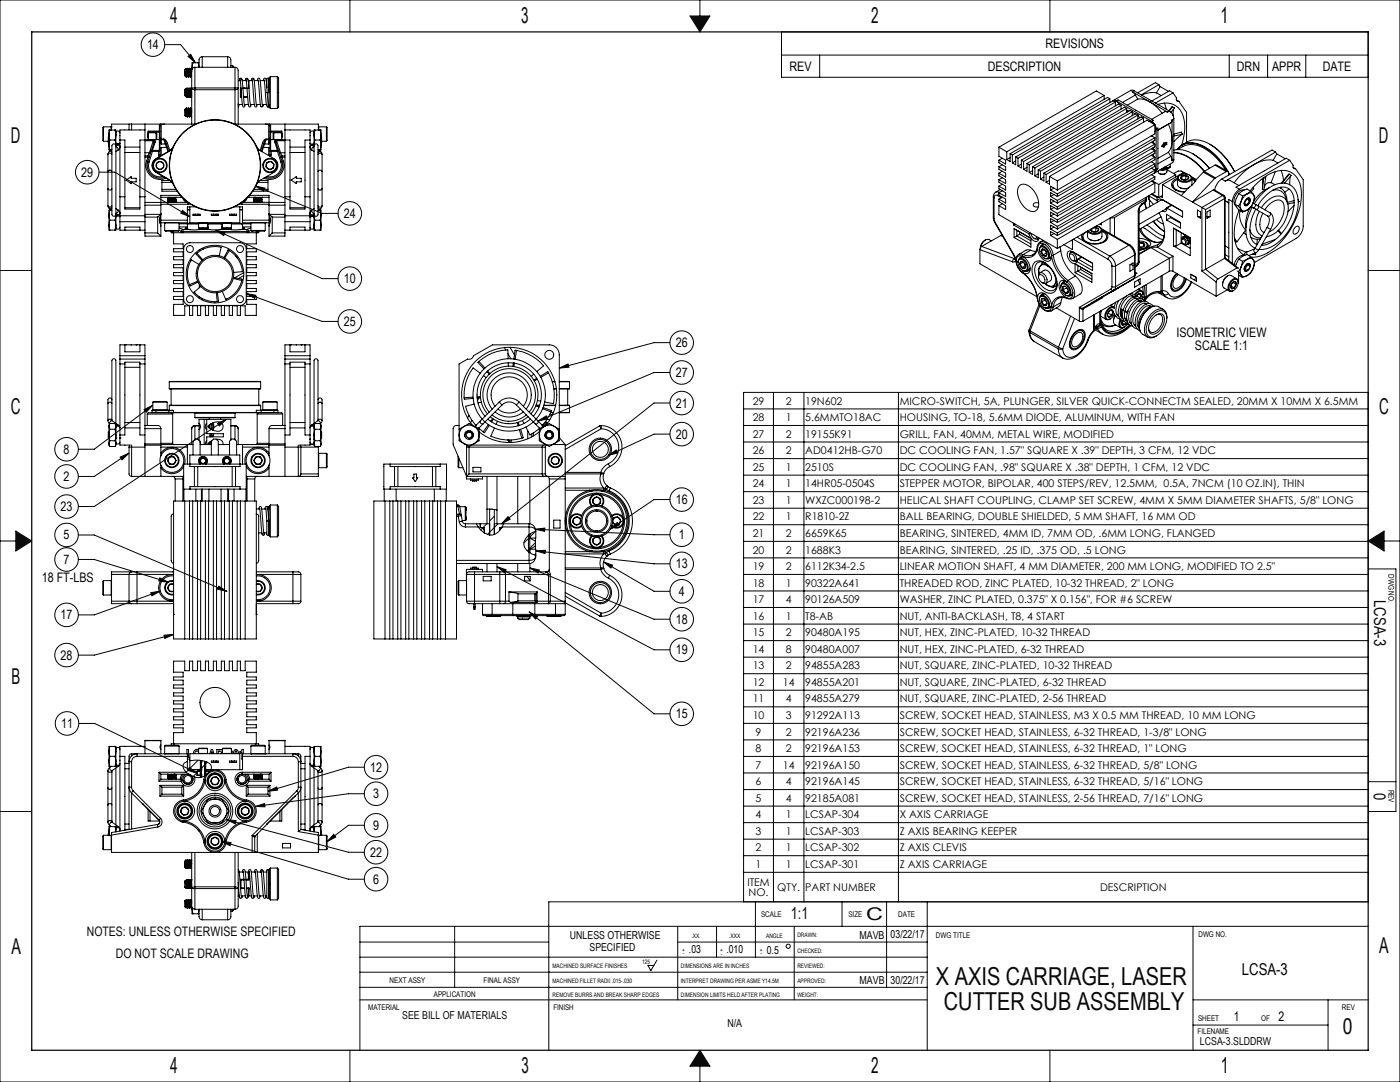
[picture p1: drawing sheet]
<svg xmlns="http://www.w3.org/2000/svg" width="559mm" height="432mm" viewBox="0 0 559 432" stroke-linecap="round" stroke-linejoin="round" font-family="sans-serif">
<defs><g id="words">
<g font-size="9.9" fill="#0a0605">
<text x="373.6" y="393.2">X AXIS CARRIAGE, LASER</text>
<text x="376.8" y="403.1">CUTTER SUB ASSEMBLY</text>
</g>
<g font-size="8.7" fill="#0a0605">
<text x="68" y="9.4">4</text>
<text x="208.1" y="9.3">3</text>
<text x="347.7" y="9.3">2</text>
<text x="487.1" y="9.4">1</text>
<text x="4.3" y="57">D</text>
<text x="550.4" y="57.2">D</text>
<text x="4.3" y="165.3">C</text>
<text x="550.5" y="165.1">C</text>
<text x="4.6" y="273.1">B</text>
<text x="4.6" y="380.6">A</text>
<text x="550.5" y="380.4">A</text>
<text x="536" y="412.8">0</text>
<text x="67.9" y="428">4</text>
<text x="208.1" y="428">3</text>
<text x="487.3" y="428.1">1</text>
</g>
<text font-size="8.7" x="347.7" y="428.1">2</text>
<text font-size="7" fill="#0a0605" x="345.7" y="367.2">C</text>
<g font-size="6.5" fill="#0a0605">
<text x="548.5" y="239.5" transform="rotate(90 548.5 239.5)">LCSA-3</text>
<text x="548.4" y="316.4" transform="rotate(90 548.4 316.4)">0</text>
<text x="315.7" y="366.7">1:1</text>
</g>
<text font-size="6.5" x="495.7" y="388.9">LCSA-3</text>
<g font-size="5.2">
<text x="58.7" y="19.6">14</text>
<text x="417.3" y="19.1">REVISIONS</text>
<text x="315.1" y="28.2">REV</text>
<text x="394.3" y="28.2">DESCRIPTION</text>
<text x="493.7" y="28.2">DRN</text>
<text x="507.7" y="28.2">APPR</text>
<text x="527.9" y="28.2">DATE</text>
<text x="32.5" y="70.5">29</text>
<text x="137.3" y="86.9">24</text>
<text x="137.3" y="113">10</text>
<text x="137.3" y="130.1">25</text>
<text x="469.5" y="134.6">ISOMETRIC VIEW</text>
<text x="269.7" y="138.5">26</text>
<text x="476.9" y="139.5">SCALE 1:1</text>
<text x="269.7" y="150.4">27</text>
<text x="269.7" y="162.6">21</text>
<text x="269.7" y="175">20</text>
<text x="25.4" y="181.1">8</text>
<text x="25.4" y="191.9">2</text>
<text x="24.2" y="203.9">23</text>
<text x="269.7" y="201.1">16</text>
<text x="25.4" y="215.3">5</text>
<text x="270.9" y="215.2">1</text>
<text x="25.4" y="225.1">7</text>
<text x="269.7" y="226.8">13</text>
<text x="16.7" y="232.3">18 FT-LBS</text>
<text x="270.9" y="237.7">4</text>
<text x="24.2" y="247.2">17</text>
<text x="269.7" y="248.9">18</text>
<text x="24.2" y="263.2">28</text>
<text x="269.7" y="261.1">19</text>
<text x="269.7" y="286.6">15</text>
<text x="24.4" y="290.5">11</text>
<text x="147.7" y="308">12</text>
<text x="148.9" y="318.5">3</text>
<text x="148.9" y="331.1">9</text>
<text x="147.7" y="341.9">22</text>
<text x="148.9" y="352.6">6</text>
<text x="492.5" y="407.3">1</text>
<text x="510.3" y="407.3">2</text>
</g>
<g font-size="5.2" fill="#0a0605">
<text x="34.6" y="373.4">NOTES: UNLESS OTHERWISE SPECIFIED</text>
<text x="46.2" y="382.3">DO NOT SCALE DRAWING</text>
</g>
<g font-size="4.4">
<text x="227.5" y="374.8">UNLESS OTHERWISE</text>
<text x="343" y="374.6">MAVB</text>
<text x="235.3" y="379.6">SPECIFIED</text>
<text x="275" y="380.5">.03</text>
<text x="290" y="380.5">.010</text>
<text x="306.1" y="380.6">0.5</text>
<text x="343.1" y="392.5">MAVB</text>
</g>
<g font-size="4.4" fill="#0a0605">
<text x="355.5" y="374.5">03/22/17</text>
<text x="355.5" y="392.6">30/22/17</text>
<text x="160.6" y="406.6">SEE BILL OF MATERIALS</text>
<text x="290.3" y="409.9">N/A</text>
<text x="479" y="417">LCSA-3.SLDDRW</text>
</g>
<g font-size="4.2">
<text x="300.4" y="161.5">29</text>
<text x="313.6" y="161.5">2</text>
<text x="321.4" y="161.5">19N602</text>
<text x="359.1" y="161.5">MICRO-SWITCH, 5A, PLUNGER, SILVER QUICK-CONNECTM SEALED, 20MM X 10MM X 6.5MM</text>
<text x="300.4" y="168.1">28</text>
<text x="313.6" y="168.1">1</text>
<text x="321.4" y="168.1">5.6MMTO18AC</text>
<text x="359.1" y="168.1">HOUSING, TO-18, 5.6MM DIODE, ALUMINUM, WITH FAN</text>
<text x="300.4" y="174.7">27</text>
<text x="313.6" y="174.7">2</text>
<text x="321.4" y="174.7">19155K91</text>
<text x="359.1" y="174.7">GRILL, FAN, 40MM, METAL WIRE, MODIFIED</text>
<text x="300.4" y="181.3">26</text>
<text x="313.6" y="181.3">2</text>
<text x="321.4" y="181.3">AD0412HB-G70</text>
<text x="359.1" y="181.3">DC COOLING FAN, 1.57&quot; SQUARE X .39&quot; DEPTH, 3 CFM, 12 VDC</text>
<text x="300.4" y="187.9">25</text>
<text x="313.6" y="187.9">1</text>
<text x="321.4" y="187.9">2510S</text>
<text x="359.1" y="187.9">DC COOLING FAN, .98&quot; SQUARE X .38&quot; DEPTH, 1 CFM, 12 VDC</text>
<text x="300.4" y="194.5">24</text>
<text x="313.6" y="194.5">1</text>
<text x="321.4" y="194.5">14HR05-0504S</text>
<text x="359.1" y="194.5">STEPPER MOTOR, BIPOLAR, 400 STEPS/REV, 12.5MM, 0.5A, 7NCM (10 OZ.IN), THIN</text>
<text x="300.4" y="201.1">23</text>
<text x="313.6" y="201.1">1</text>
<text x="321.4" y="201.1">WXZC000198-2</text>
<text x="359.1" y="201.1">HELICAL SHAFT COUPLING, CLAMP SET SCREW, 4MM X 5MM DIAMETER SHAFTS, 5/8&quot; LONG</text>
<text x="300.4" y="207.7">22</text>
<text x="313.6" y="207.7">1</text>
<text x="321.4" y="207.7">R1810-2Z</text>
<text x="359.1" y="207.7">BALL BEARING, DOUBLE SHIELDED, 5 MM SHAFT, 16 MM OD</text>
<text x="300.4" y="214.3">21</text>
<text x="313.6" y="214.3">2</text>
<text x="321.4" y="214.3">6659K65</text>
<text x="359.1" y="214.3">BEARING, SINTERED, 4MM ID, 7MM OD, .6MM LONG, FLANGED</text>
<text x="300.4" y="220.9">20</text>
<text x="313.6" y="220.9">2</text>
<text x="321.4" y="220.9">1688K3</text>
<text x="359.1" y="220.9">BEARING, SINTERED, .25 ID, .375 OD, .5 LONG</text>
<text x="300.4" y="227.5">19</text>
<text x="313.6" y="227.5">2</text>
<text x="321.4" y="227.5">6112K34-2.5</text>
<text x="359.1" y="227.5">LINEAR MOTION SHAFT, 4 MM DIAMETER, 200 MM LONG, MODIFIED TO 2.5&quot;</text>
<text x="300.4" y="234.1">18</text>
<text x="313.6" y="234.1">1</text>
<text x="321.4" y="234.1">90322A641</text>
<text x="359.1" y="234.1">THREADED ROD, ZINC PLATED, 10-32 THREAD, 2&quot; LONG</text>
<text x="300.4" y="240.7">17</text>
<text x="313.6" y="240.7">4</text>
<text x="321.4" y="240.7">90126A509</text>
<text x="359.1" y="240.7">WASHER, ZINC PLATED, 0.375&quot; X 0.156&quot;, FOR #6 SCREW</text>
<text x="300.4" y="247.3">16</text>
<text x="313.6" y="247.3">1</text>
<text x="321.4" y="247.3">T8-AB</text>
<text x="359.1" y="247.3">NUT, ANTI-BACKLASH, T8, 4 START</text>
<text x="300.4" y="253.9">15</text>
<text x="313.6" y="253.9">2</text>
<text x="321.4" y="253.9">90480A195</text>
<text x="359.1" y="253.9">NUT, HEX, ZINC-PLATED, 10-32 THREAD</text>
<text x="300.4" y="260.5">14</text>
<text x="313.6" y="260.5">8</text>
<text x="321.4" y="260.5">90480A007</text>
<text x="359.1" y="260.5">NUT, HEX, ZINC-PLATED, 6-32 THREAD</text>
<text x="300.4" y="267.1">13</text>
<text x="313.6" y="267.1">2</text>
<text x="321.4" y="267.1">94855A283</text>
<text x="359.1" y="267.1">NUT, SQUARE, ZINC-PLATED, 10-32 THREAD</text>
<text x="300.4" y="273.7">12</text>
<text x="312.5" y="273.7">14</text>
<text x="321.4" y="273.7">94855A201</text>
<text x="359.1" y="273.7">NUT, SQUARE, ZINC-PLATED, 6-32 THREAD</text>
<text x="300.4" y="280.3">11</text>
<text x="313.6" y="280.3">4</text>
<text x="321.4" y="280.3">94855A279</text>
<text x="359.1" y="280.3">NUT, SQUARE, ZINC-PLATED, 2-56 THREAD</text>
<text x="300.4" y="286.9">10</text>
<text x="313.6" y="286.9">3</text>
<text x="321.4" y="286.9">91292A113</text>
<text x="359.1" y="286.9">SCREW, SOCKET HEAD, STAINLESS, M3 X 0.5 MM THREAD, 10 MM LONG</text>
<text x="301.6" y="293.5">9</text>
<text x="313.6" y="293.5">2</text>
<text x="321.4" y="293.5">92196A236</text>
<text x="359.1" y="293.5">SCREW, SOCKET HEAD, STAINLESS, 6-32 THREAD, 1-3/8&quot; LONG</text>
<text x="301.6" y="300.1">8</text>
<text x="313.6" y="300.1">2</text>
<text x="321.4" y="300.1">92196A153</text>
<text x="359.1" y="300.1">SCREW, SOCKET HEAD, STAINLESS, 6-32 THREAD, 1&quot; LONG</text>
<text x="301.6" y="306.8">7</text>
<text x="312.5" y="306.8">14</text>
<text x="321.4" y="306.8">92196A150</text>
<text x="359.1" y="306.8">SCREW, SOCKET HEAD, STAINLESS, 6-32 THREAD, 5/8&quot; LONG</text>
<text x="301.6" y="313.4">6</text>
<text x="313.6" y="313.4">4</text>
<text x="321.4" y="313.4">92196A145</text>
<text x="359.1" y="313.4">SCREW, SOCKET HEAD, STAINLESS, 6-32 THREAD, 5/16&quot; LONG</text>
<text x="301.6" y="320">5</text>
<text x="313.6" y="320">4</text>
<text x="321.4" y="320">92185A081</text>
<text x="359.1" y="320">SCREW, SOCKET HEAD, STAINLESS, 2-56 THREAD, 7/16&quot; LONG</text>
<text x="301.6" y="326.6">4</text>
<text x="313.6" y="326.6">1</text>
<text x="321.4" y="326.6">LCSAP-304</text>
<text x="359.1" y="326.6">X AXIS CARRIAGE</text>
<text x="301.6" y="333.2">3</text>
<text x="313.6" y="333.2">1</text>
<text x="321.4" y="333.2">LCSAP-303</text>
<text x="359.1" y="333.2">Z AXIS BEARING KEEPER</text>
<text x="301.6" y="339.8">2</text>
<text x="313.6" y="339.8">1</text>
<text x="321.4" y="339.8">LCSAP-302</text>
<text x="359.1" y="339.8">Z AXIS CLEVIS</text>
<text x="301.6" y="346.4">1</text>
<text x="313.6" y="346.4">1</text>
<text x="321.4" y="346.4">LCSAP-301</text>
<text x="359.1" y="346.4">Z AXIS CARRIAGE</text>
<text x="298.3" y="353.5">ITEM</text>
<text x="298.8" y="357.7">NO.</text>
<text x="310.2" y="355.6">QTY.</text>
<text x="321.4" y="355.6">PART NUMBER</text>
<text x="439.1" y="355.6">DESCRIPTION</text>
</g>
<g font-size="3.1">
<text x="554.2" y="229.1" transform="rotate(90 554.2 229.1)">DWG NO.</text>
<text x="554.2" y="315.1" transform="rotate(90 554.2 315.1)">REV</text>
<text x="358.5" y="366">DATE</text>
<text x="373.6" y="374.5">DWG TITLE</text>
<text x="478.4" y="373.7">DWG NO.</text>
<text x="155.5" y="392.4">NEXT ASSY</text>
<text x="193" y="392.4">FINAL ASSY</text>
<text x="173.2" y="398">APPLICATION</text>
<text x="146.9" y="403.1">MATERIAL</text>
<text x="220.9" y="403.2">FINISH</text>
<text x="478.2" y="407.4">SHEET</text>
<text x="503.4" y="407.4">OF</text>
<text x="535.6" y="403.2">REV</text>
<text x="478" y="412.6">FILENAME</text>
</g>
<g font-size="3.1" fill="#0a0605">
<text x="303.8" y="365.9">SCALE</text>
<text x="338.7" y="365.9">SIZE</text>
</g>
<g font-size="2.4">
<text x="276" y="374.1">.XX</text>
<text x="291.1" y="374.1">.XXX</text>
<text x="305.8" y="374.1">ANGLE</text>
<text x="318.3" y="374.1">DRAWN:</text>
<text x="272.2" y="379.8">+</text>
<text x="272.5" y="381.2">-</text>
<text x="287.4" y="380">+</text>
<text x="287.7" y="381.4">-</text>
<text x="303.2" y="379.8">+</text>
<text x="303.5" y="381.2">-</text>
<text x="318.3" y="380.2">CHECKED:</text>
<text x="220.5" y="386.2">MACHINED SURFACE FINISHES</text>
<text x="256.3" y="384.7">125</text>
<text x="271.8" y="386.2">DIMENSIONS ARE IN INCHES</text>
<text x="318.3" y="386.2">REVIEWED:</text>
<text x="220.5" y="392.3">MACHINED FILLET RADII .015-.030</text>
<text x="271.8" y="392.3">INTERPRET DRAWING PER ASME Y14.5M</text>
<text x="318.3" y="392.3">APPROVED:</text>
<text x="220.5" y="397.8">REMOVE BURRS AND BREAK SHARP EDGES</text>
<text x="271.8" y="397.8">DIMENSION LIMITS HELD AFTER PLATING</text>
<text x="318.3" y="398">WEIGHT:</text>
</g>
</g></defs>
<g fill="none" stroke="#000" stroke-width=".4">
<path d="M270.5 369.7v29.3M286 369.7v12.3M317 369.7v29.3M143.7 399h226.4M262.2 383.2l-2.4 4.1-1.2-2h2.4"/>
<circle cx="314.6" cy="377.6" r=".82"/>
</g>
<g fill="none" stroke="#0a0605" stroke-width=".4">
<path d="M0 0h558.8v431.8h-558.8zM139.7 0v12.7M275.4 6.4h8l-4 6.3zM279.4 0v6.4M419.1 0v12.7M0 107.9h12.7M546.1 107.9h12.7M0 215.9h6.3M6.3 211.9l6.4 4-6.4 4zM546.1 215.9l6.4-4v8zM552.5 215.9h6.3M546.1 227h11.1v96.9h-11.1"/>
<path d="M546.1 312h11.1M0 323.9h12.7M301.5 359.9v22.1M336.1 359.9v9.8M353.9 359.9v34.1M370.1 359.9v59.2M546.1 359.9h-327.1v59.2M143.7 376h75.3M181.5 369.7v24.3M270.5 376h99.6M476.2 369.7v49.4M546.1 369.7h-402.4v49.4"/>
<path d="M143.7 382h226.4M143.7 394h226.4M143.7 388h226.4M476.2 399h69.9M530.1 399v20.1M139.7 419.1v12.7M279.4 419.1l4 6.4h-8zM419.1 419.1v12.7M476.2 409.1h53.9M279.4 425.5v6.3"/>
</g>
<path d="M12.7 12.7h533.4v406.4h-533.4z" fill="none" stroke="#0a0605" stroke-width=".5"/>
<path d="M275.4 6.4h8l-4 6.3zM546.1 215.9l6.4-4v8zM279.4 419.1l-4 6.4h8zM6.3 211.9v8l6.4-4z" fill-rule="evenodd" fill="#0a0605"/>
<g fill="none" stroke="#000" stroke-width=".4">
<path d="M65.8 17.8h6.3l5.9 7.2M311.9 12.7h234.2v18.1h-234.2zM73.8 35.7l.2 2.7M73.8 35.7l.5 2.5M73.8 35.7l.5 2.4M73.8 35.7h.1M73.8 29.4l.1 .9M73.8 29.4l.2 .8M73.8 28.5l.2 1.7M73.8 28.5l.5 2.2M73.8 28.5v.9M73.9 35.7l.2-.2 .2 .6"/>
<path d="M74 30.2l-.1 .1M74 30.2h.1M74 30.2l.4 .6M74.2 27.4l-.5 .5 .2 2.4M74.2 27.4l.2 .4M74.2 27.4l.1 2.4M74.2 38.2l-.1 .2M74.3 38.2l.3 .5M74.3 35.2h.1M74.3 35.2a3.3 3.3 0 0 0-.6 2.9l.3 .3M74.3 35.2l.3 .5M74.3 36.1l.3 2.6-.3-.5"/>
<path d="M74.3 35.2l.4 3.5M74.3 35.2v.9M74.3 29.8l.2 .9M74.3 29.8v.9M74.3 30.8h.2M74.3 30.7h.1M74.4 27.8l.4 2.4M74.5 27.8l.4 2.4M74.6 38.7h.1M74.6 35.7l.4 2.5M74.6 35.7h.1M74.7 35.7l.4 2.4"/>
<path d="M74.7 27.3l-.3 .5M74.8 30.2h.1M74.8 30.2l-.3 .6M74.9 30.2l.2 .6M74.9 27.3l.7 2.9M75 38.2l-.3 .5M75 35.2l.4 3.5M75 38.2h.1M75.1 38.2l.3 .5M75.1 22.5l1-.8 1.9 3.3zM75.1 35.2l.3 .5M75.1 35.2l-.4 .5"/>
<path d="M75.1 35.2l.4 3.5M75.2 30.7l-.4-3.4 .4 3.4M75.2 30.8h.1M75.2 27.8l.4 2.4M75.4 38.7h.1M75.4 35.7l.4 2.4M75.4 35.7l.5 2.5M75.5 27.3l-.3 .5M75.6 30.2l-.3 .6M75.6 30.2h.1M75.6 30.2l.4 .6M75.7 27.3l.3 .5"/>
<path d="M75.7 27.3l.4 3.4M75.7 27.3l.3 3.4M75.8 35.2l-.3 .5M75.8 35.2l.4 3.5-.4-.5M75.8 35.2h.1M75.8 38.2l-.4 .5M75.8 38.2l.4 .5M76 30.8h.1M76 27.8l.3 2.4M76.1 27.8l.3 2.4M76.2 38.7h.1M76.2 35.7l-.3-.5 .4 3.5"/>
<path d="M76.2 35.7l.3 2.4M76.2 35.7h.1M76.3 35.7l.2 1.7M76.3 27.3l-.3 .5M76.3 30.2h.1M76.4 30.2l-.3 .6M76.4 27.3l.2 .6M76.4 27.3l.1 1.4M76.4 30.2l.1 .2M76.5 38.3l-.2 .4M76.5 35.3l-.2 .4M76.5 35.2l.2 .3 1.1 .3"/>
<path d="M76.5 35.2v14.3M76.7 27v.6l-.2-.3M76.7 27v.5M77 25l-.3 2M77 25h-.3v2M77 25h2.1M77.8 26.8a1.69 1.69 0 0 0-1.3 2.4v6M77.8 35.1v.7M77.8 35.1l-1.3 .1M77.8 26.8v8.3M77.8 35.8v13.7M77.8 26.8h16"/>
<path d="M77.8 35.1h16M77.8 35.8h16M79.1 25h.3M80.7 22.6a1.87 1.87 0 0 0-1.3 2.7v1.5l-.3-1.8M80.7 22.6v4.2M80.7 22.6h10.2M90.9 22.6a1.87 1.87 0 0 1 1.2 2.7v1.5M90.9 22.6v4.2M92.1 26.1h.7M92.8 26.1l.3 .7M92.8 26.1v.7M93.8 26.8a1.69 1.69 0 0 1 1.3 2.4v6"/>
<path d="M93.8 35.1v.7M93.8 35.1l1.3 .1M93.8 26.8v8.3M93.8 35.8v13.7M95.1 35.2l-.2 .3-1.1 .3M95.1 35.2v14.3M95.1 32.2h.8M95.6 31.7l.6-.5 .4 .6M95.7 31.5l-.2 .7M95.8 31.6l.9 9.7a.96 .96 0 0 0 .7 1.4l.5-1M96 35.1v3.7h.4M96 35.1h.2"/>
<path d="M96 35.1v.8M96.2 35.3v3.2h.2M96.5 31.5l1 10.6M96.7 32.2h1.6M96.9 35.1h1.7M97 35.3h1.6M97.2 38.5h1.6M97.2 38.8h1.6M97.4 38.5v.3M97.6 35.1v.2M98 31.7l.6-.5 .4 .5M98.1 31.5l-.2 .7"/>
<path d="M98.1 31.6l.8 7.9a3.9 3.9 0 0 0 .6 3.2l.6-.3 .2-.7M98.2 38.5l-.1 .3M98.4 35.1v.2M98.9 31.5l1 10.5M99.1 32.2h.1M99.1 32.2v.5M100.5 31.5l-.2 .7M100.5 31.6l1.1 10.6a.48 .48 0 0 0 .4 .5 .48 .48 0 0 0 .6-.4l.1-.6M100.7 32.2h-1.3v3.1M101.2 31.5l1.1 10.5M101.4 31.7l-.5-.5-.5 .6M101.5 32.2h1.6"/>
<path d="M102.7 32.2l.1-.6a.48 .48 0 0 1 .6-.4 .48 .48 0 0 1 .4 .5l1 10.5M103.1 31.9l1 10.5M103.9 32.2h1.6M105.1 32.2l.2-.8 .6-.1 .6 3.7M105.4 31.9l.5 5.4a9.1 9.1 0 0 0 1 5.4 .37 .37 0 0 0 .4-.3 .37 .37 0 0 0-.4-.4M106.3 32.2h.2M106.6 36.9l.5 5M106.6 36.9l-.1-4.4a.85 .85 0 0 1 .5-1.3l.3 .3v5.4M106.6 36.9h.6zM107.3 32.2h.1M107.9 30.6v12.7M107.9 30.6a3.7 3.7 0 0 0-.5 3.4v5.9a3.7 3.7 0 0 0 .5 3.4"/>
<path d="M107.9 30.6h2.8M110.7 30.6v12.7M110.7 30.6l.5 .5v11.7l-.5 .5M311.9 22h234.2M327.2 22v8.8M440.7 38.1l-3.1-1.8-38.9 22.4M440.7 38.1l-38.9 22.5M440.7 38.1v1.6M443 39.4l-.9-.5-38.9 22.4M443 39.4l-38.9 22.4M443 39.4v1.6M451.9 36.6l1.3 1.3"/>
<path d="M451.9 36.6l7.1 4.1M452.6 36.2l-1.2-.1-7.1 4M452.6 36.2l-.7 .4M452.6 36.2l14.2 8.1M453.2 37.9l.9 1.6M453.2 37.9l-5.2 3M454.1 39.5a7.5 7.5 0 0 1 4.9 1.2M454.1 39.5l-4.2 2.5M461.6 37h-2.7l-3.3 .9M461.6 37l1.9 1.1M462.6 33.8l-1.4-.8-7.1 4M462.6 33.8l-7.1 4.1"/>
<path d="M462.6 33.8l.5 .7M463.1 34.5l-1.5 2.5M463.1 34.5l3.3 2M468.2 37.1l1.4 2a.89 .89 0 0 0 0 1 .89 .89 0 0 0 .9 .3M468.2 37.1l-7 4M468.2 37.1l-1.4-.9-7.1 4.1M469.5 39.8l1 .6M490.6 22v8.8M506 22v8.8M521.2 22v8.8M41 50.9h.1M41 50.9v5.2l.3 .3"/>
<path d="M41.3 50.6v5.8M41.3 50.6h3.1M41.3 56.4h1.9M41.3 50.6l-.3 .3M43.5 53.9l.4 2M43.5 53.9v4M43.5 57.9l.4 1.9M43.5 57.9v1.9h.4M43.5 56.4l-.2-1.8-.1 2.4 .3 .3M43.5 54.5v.8M43.9 51.9l-.4 2M43.9 55.9l-.4 2"/>
<path d="M43.9 51.9h-.4v2M43.9 51.9h2M43.9 55.9h2M43.9 59.8h.5M44.4 50.6h.1M44.4 50.6v1.3M44.4 50.6l.1 .2M44.7 59.7l-.9 .6M45.9 51.9l.3 2M45.9 55.9l.3 2M45.9 51.9h.3v2M46.2 58.2a.88 .88 0 0 0-1.2-.7 .88 .88 0 0 0-.3 1.3v25a1.94 1.94 0 0 0 .8 2.5l.5-.2 .2-.6"/>
<path d="M46.2 58.2v27.3M46.2 53.1a.81 .81 0 0 1 .9-.8 .81 .81 0 0 1 .8 .8M46.2 53.9l-.3 2M46.2 53.9v4M46.2 57.9v.3M46.3 58.3a.9 .9 0 0 1 1.5 0 .9 .9 0 0 1-.5 1.4l-.2 .2a1.02 1.02 0 0 0-.9-1.3zM46.4 57.3l.1 .3-.3-.5 .9 .3M46.5 57.3l.1 .3M46.7 57.4v.1M47 57.4l-.5 .2-.3 .6M47.1 59.9l-.9 .6M47.1 57.4l.5 .2 .3 .6"/>
<path d="M47.2 57.4h.1M47.3 57.4l.1 .1M47.6 57.3l-.2 .2M47.8 54.1l.1 .1M47.8 57.1l.1 .1M47.9 57.1l-.8 .3M47.9 55.9h1.9v27.5h6v-27.5h2.1M47.9 55.9v30.2M47.9 58.7l-.1 .3M49.8 58.7h6M51.5 49.5h1M51.5 49.5v2.4"/>
<path d="M51.5 49.5h-7v2.4M52.5 49.5v2.4M52.5 49.5h11.5M57.9 51.9v4M57.9 51.9h-10v4M57.9 49.5v2.4M57.9 55.9v30.2M57.9 56.2h3.3M58.9 54.2l.2 .2M59.1 53.3l-.3 .8 .3 .7M59.1 55.7h4.5M59.1 54.8v.9"/>
<path d="M59.1 52.7h4.5M59.2 53v2.7M59.2 53h3.1M59.2 53l-.1 .1M61.2 56.2v-.4a.66 .66 0 0 1 .7 .8M61.2 56.2h.3v.6M61.2 56.2l-1.6 4.8M61.5 56.8l-1.1 3.5M61.9 56.6l-.4 .2M61.9 56.6l-1 3.4M62.3 53v2.7M62.3 53l.3 .3v2.4"/>
<path d="M63.6 59.9l.1 .3M63.6 59.9l-.1 .1M63.6 55.7h.1M63.6 52.7v2.3M63.6 52.3v.4M63.6 52.3h-4.5v2.5M63.6 55.7l.3 .2M63.6 55.7l-5.7 .1M63.6 50.1v2.2M63.6 55v.6M63.6 55.7v4.2M63.6 55.6v.1"/>
<path d="M63.6 52.3l.3 .2M63.6 50.1l.3 .2M63.9 56.4l.4 1.1M63.9 52.5v2.5M63.9 55.5l.4 2M63.9 55.5l.4 .2M63.9 55.5h.4M63.9 50.3v2.2M63.9 55v.5M63.9 55.9v5.9M63.9 52.5l-.3 .2M63.9 55h-.3"/>
<path d="M63.9 55.5l-.3 .1M64 49.5l-.4 .6M64 49.5h1.5M64.3 58.8l-.4 .3M64.3 49.6l-.4 .7M64.3 55.5v.2M64.3 55.7h1.1M64.3 58.8h2.2M64.3 57.5h1.7M64.3 49.6v5.9M64.3 55.7v1.8M64.3 58.8v3.3"/>
<path d="M64.3 55.5h1.1M65.4 55.7l1 1.7M65.4 55.5a2.16 2.16 0 0 1 1.5 1.7M65.4 55.5v.2M65.4 55.7l.6 1.8M65.5 49.5h12.5M65.5 49.5l-1.2 .1M66 57.5l.5 1.3M66 57.5h.5M66.4 57.4l.1 .1M66.5 57.5l.5 1.7M66.5 58.8l.5 .4"/>
<path d="M66.5 58.8l.5 1.7M66.9 57.2l-.5 .2M66.9 57.2l.9 2.8M67 59.2l.3 1.2M68.9 59.1l-1.5 1.3M69.3 58.2l-.8 1.2-1.1 .9M73.9 43.6l.3 2.9M73.9 43.6l.4 2.5M73.9 43.6l-.2 2.4 .5 .5M73.9 43.6h.1M74.3 43.1l-.3 .6 .4 2.4M74.3 43.1a3.6 3.6 0 0 1 .8 3"/>
<path d="M74.3 43.1l.5 3.5M74.3 46.1h.1M74.4 46.1l-.2 .4M74.4 46.1l.3 .5M74.5 43.2l.3 3.4M74.8 46.6h.1M74.8 43.6h.1M75.1 43.1l-.3 .6 .4 2.4M75.1 43.1l.5 .6 .3 2.4M75.1 43.1l.4 3.5M75.1 46.1h.1M75.2 46.1l-.3 .5"/>
<path d="M75.2 46.1l.3 .5M75.2 43.2l.4 3.4M75.5 46.6h.1M75.5 43.6h.1M75.9 43.1l-.3 .6 .4 2.4M75.9 43.1l.5 .6 .1 1.2M75.9 43.1l.4 3.5M75.9 46.1h.1M76 46.1l-.4 .5M76 46.1l.3 .5M76.1 43.2l.3 3.4M76.3 46.6h.1"/>
<path d="M76.3 43.6h.1M76.5 43.5v.5M76.5 46.5l-.1 .1M93.6 49.5h12.4M95.1 41.5v.6M95.1 41.7h1.6M95.5 41.7l-.4 1M97.5 41.7h1.6M99.9 41.7h1.6M102.3 41.7h1.6M102.3 58.2l.8 1.2 1.1 .9M104.6 59.2l-.4 1.2"/>
<path d="M104.7 41.7h1.6M104.7 57.2l.5 .2M104.7 57.2l-.9 2.8M105 42.1l-.6 .6-.4-.5M105.1 41.7l-.2 .7M105.1 58.8l-.5 .4M105.1 58.8h2.1M105.1 58.8l-.5 1.7M105.2 57.5l-.6 1.7M105.2 57.4v.1M105.6 57.5l-.5 1.3M105.6 57.5h-.4"/>
<path d="M105.6 57.5h1.6M106 49.5h1.6M106 49.5l1.2 .1M106.2 55.7l-1 1.7M106.2 55.5a2.16 2.16 0 0 0-1.5 1.7M106.2 55.5v.2M106.2 55.7h1M106.2 55.7l-.6 1.8M106.2 55.5h1M107.1 41.7h.3M107.2 58.8l.5 .3M107.2 58.8l.6 .3"/>
<path d="M107.2 49.6l.5 .7M107.2 55.5h.5M107.2 55.5v.2M107.2 49.6v5.9M107.2 55.7v1.8M107.2 58.8v3.3M107.3 41.7v.6M107.6 49.5l.4 .6M107.6 49.5h19.5v2.4M107.7 56.4l-.5 1.1M107.7 52.5v2.5M107.7 55.5l-.5 2"/>
<path d="M107.7 55.5l-.5 .2M107.7 50.3v2.2M107.7 55v.5M107.7 55.9v5.9M107.7 52.5l.3 .2M107.7 55h.3M107.7 55.5l.3 .1M107.9 43.3h2.8M108 59.9l-.1 .3M108 59.9l.1 .1M108 55.7h.1M108 52.7v2.3"/>
<path d="M108 52.3v.4M108 52.3h4.5v2.5M108 55.7h4.5M108 55.7l-.3 .2M108 50.1v2.2M108 55.7v4.2M108 55.7l5.7 .1M108 55v.7M108 52.7h4.5M108 52.3l-.3 .2M108 50.1l-.3 .2M109.3 53v2.7"/>
<path d="M109.3 53l-.3 .3v2.4M109.3 53h3.1M109.6 56.6l.5 .2M109.6 56.6l1.1 3.4M110.1 56.8l1.1 3.5M110.4 56.2v-.4l-.5 .1-.3 .7M110.4 56.2h-.3v.6M110.4 56.2l1.6 4.8M110.4 56.2h3.3M112.4 53v2.7M112.4 53l.1 .1M112.5 53.3l.2 .7-.2 .8"/>
<path d="M112.5 54.8v.9M112.7 54.1l-.2 .3M113.7 51.9h10.1v4M113.7 51.9v4M113.7 55.9h2v27.5h6v-27.5h2.1M113.7 49.5v2.4M113.7 55.9v30.2M115.7 58.7h6M123.8 58.7v.3M123.8 53.1a.79 .79 0 0 1 .7-.8 .79 .79 0 0 1 .8 .8M123.8 55.9v30.2M123.8 58.3a.72 .72 0 0 1 .8-.4 .72 .72 0 0 1 .6 .7l-.8 .8 .1 .5-.6-.6z"/>
<path d="M123.8 57.1a.93 .93 0 0 0 1.5 .1M123.8 54.1v.1M124.5 59.9l.8 .6M125.3 58.2a.88 .88 0 0 1 1.2-.7 .88 .88 0 0 1 .4 1.3v25a1.98 1.98 0 0 1-.7 2.5l-.6-.2-.3-.6M125.3 58.2v27.3M125.3 57.9v.2M125.3 53.9l.4 2M125.3 53.9v4M125.3 57.9v.3M125.7 55.9l-.4 2M125.7 51.9l-.4 2M125.7 51.9h-.4v2"/>
<path d="M125.7 51.9h2.1M125.7 55.9h2.1M126.9 59.7l.9 .6M127.1 59.8h.7M127.2 50.6v1.3M127.2 50.6h3.1M127.2 50.6l-.1 .2M127.8 55.9l.3 2M127.8 51.9l.3 2M127.8 51.9h.3v2M128.1 57.9l-.3 1.9M128.1 53.9l-.3 2"/>
<path d="M128.1 53.9v4M128.1 57.9v1.9h-.3M128.1 54.7l.2 .7M128.1 54.5l.1 .1M128.2 54.7l.1 .7M128.2 54.6h.1M128.3 55.4v-.8l.1 2.4-.3 .3M128.4 56.4h1.9M130.3 50.6l.3 .3v5.2l-.3 .3M130.3 50.6v5.8M398.7 58.7v3.7l2.7 1.5v1.6l-2.7-1.6M398.7 58.7l3.1 1.9"/>
<path d="M444.1 40.3l.5-.3 1 .3M444.3 40.2l.9 .5M444.3 40.2l-38.9 22.5M444.4 40.2l1 .1 1.3 1.3M445.2 40.7l-38.9 22.4M445.2 40.7v1.6M445.6 40.3l14.1 8.1M445.6 40.3l.7-.4 14.1 8.1-.7 .4M447.5 42l-1-.5-38.8 22.4M447.5 42l-38.9 22.5M447.5 42v1.6M449.7 44.1l.9 .2"/>
<path d="M449.7 44.6l.2 .2M449.7 43.3l-38.9 22.5M449.7 43.3v1.5M449.7 43.3l-.9-.5-38.9 22.4M451.9 44.8l1.2 .7M451.9 44.6l-38.8 22.4M451.9 44.6v1.5M451.9 44.6l-.8-.5-38.9 22.4M454.2 46.2l.8 .8M454.2 45.9l-38.9 22.4M454.2 45.9v1.5M454.2 45.9l-.9-.5-38.9 22.4"/>
<path d="M456.4 48.5l.2 .1M456.4 47.2l-.9-.5-38.8 22.4M456.4 47.2l-38.9 22.4M456.4 47.2v1.6M458.5 48.4h.1a2.08 2.08 0 0 1 2.2 1.3M459 40.7a16.8 16.8 0 0 1 4.9 4.5M459 40.7l7.1 4.1M459.6 54.2l1.3 .8M459.6 56.8l1.3 .7M459.6 59.4l1.3 .7M459.7 48.4a4.1 4.1 0 0 1 1.8 3.1M459.7 54.1l.1 .2"/>
<path d="M460 56.6l.6 .7M460.2 59l.6 .7M460.4 56.3l.2 1.1M460.7 58.7v.1M460.8 59.7v.1M460.8 59.7l-.1 .3M460.9 49.8l.3 .7a1.8 1.8 0 0 1-.3 2M460.9 49.8l-38.9 22.4M460.9 49.8v3.6l-38.9 22.4M460.9 55v1l-38.9 22.4M460.9 57.5v1.1l-38.9 22.4M460.9 49.8l-3.1-1.8-38.9 22.4"/>
<path d="M460.9 55l-38.9 22.4M460.9 57.5l-38.9 22.5M461.5 51.5l.7-.4v16.3l-.7 .4M461.5 51.5v16.3M462.1 41.7a7.4 7.4 0 0 1 10.5 5.9 20.3 20.3 0 0 1-.9 10.3M462.5 41.6l-.1 .2M463.7 58.3l.6 .2M464.3 58.1v.4M464.3 58.5l.3 .2M464.3 58.1l.3 .1M464.4 57.3l.2 .1M464.6 57.4v-.5l-1 1.6 1 .2"/>
<path d="M464.6 58.2v.5M464.6 57.4l1.1-.6v.8M464.7 41.1l.9 2.5M465.3 57v.4M465.3 57.4l-1 .7M465.3 57.4l.4 .2M465.7 57.6l-1.1 .6M466.1 44.8l-1.3-.2-5.1 3M466.4 49.5a11.5 11.5 0 0 1 0 11.3M466.8 44.3a3.8 3.8 0 0 1 1.7 3.1M466.8 44.3l-.7 .5M467.3 49l-.9 .5"/>
<path d="M467.3 49l-5.1 2.9 4.2-2.4M467.8 47.8l-.5 1.2M467.8 47.8v16.4M468 42.6l-1.5 1.6M468 42.6l.8 .5-1.5 1.7M468 42.6l-1.3 1.7M468.4 43.6l-.2 2.5M468.5 59.9a11.9 11.9 0 0 1 10.1 3.2l4.1 4.1M468.5 53.6l3-.9 .4 .9M468.5 47.4l-.7 .4M468.5 47.4v16.3M469.8 59.7a6.9 6.9 0 0 1 8.8-2.1 24.8 24.8 0 0 1 12.2 12"/>
<path d="M469.9 59.7a7.6 7.6 0 0 1 10.3-1.2 25.9 25.9 0 0 1 9.7 9.8M470 59.7a9.2 9.2 0 0 1 11.9 .3l4 3.4 3.4 4.6M470.5 40.4l3.1 4.4v12M471.9 57.8a9 9 0 0 1 11.4 0 27.5 27.5 0 0 1 9.5 10.7M471.9 53.6l-3.4 2.9M471.9 53.6l-3.4 .7M482.9 57.6a26.8 26.8 0 0 1 9.9 10.9M39.5 68.7h6.4l29.9 17.8M43.1 68.4v6.9M43.1 68.4a.84 .84 0 0 1 .8-.5 .84 .84 0 0 1 .8 .5M43.1 75.3a.84 .84 0 0 0 .8 .5 .84 .84 0 0 0 .8-.5M43.1 61.6a.84 .84 0 0 1 .8-.5 .84 .84 0 0 1 .8 .5"/>
<path d="M43.1 61.6v6.8M43.1 75.3v6.8M43.8 60.3l-.7 1.3M43.8 60.3l.9 .5M47.9 78.5h1.9M49.8 60.9h6M50.4 71.9l2-1.4v.7h2v1.4h-2v.7zM55.8 78.5h2.1M57.9 61h1.7M57.9 62.2h1.2M57.9 62.7h1.2M58.5 64.3l.5 .2"/>
<path d="M58.5 64.3a5.6 5.6 0 0 0 1.7 5.9 5.6 5.6 0 0 0 6.1 .9M59 64.5l.5 .1M59 64.5a5.1 5.1 0 0 0 1.4 5.2 5.1 5.1 0 0 0 5.3 1.1M59.1 62.2l.4 .6-.4-.1M59.1 62.2v.5M59.1 62.7l-.6 1.6M59.5 64.6a4.5 4.5 0 0 0 5.6 5.8M59.6 61l.5 .1M59.6 61l-.5 1.2M60.4 60.3l.5 .1M60.4 60.3l-1.4 4.2M60.9 60v.4"/>
<path d="M60.9 60l-.5 .3M60.9 60.4h2.4M60.9 60h2.6M60.9 60.4l-1.4 4.2M62.3 63.3a3.2 3.2 0 0 0 0 5.5M62.3 63.3v.1M62.3 68.8l5.1 2.9M62.3 63.4a3 3 0 0 0 0 5.3M62.3 68.7l5.1 2.9M62.3 68.7v.1M62.5 66.8l.7 .7 .7 .1M62.5 66.8l1.4 .8"/>
<path d="M62.5 65.2v1.6M62.5 65.2l-.3 .8 .3 .8M63.3 61.8h.6M63.3 61.8l.3 .7M63.3 60.4v1.4M63.5 60l-.2 .4M63.5 60l.2 .2M63.7 60.2l-.4 .2M63.9 64.4l1.3 .8M63.9 64.4l.8 .2 .5 .6M63.9 64.4l-.9 .2-.5 .6M63.9 64.4l-1.4 .8"/>
<path d="M63.9 61.8l.2 .4M64.2 78.7h8.1M64.6 72.8h4M64.6 75.6h5.6M65.2 66.8l-.5 .6-.8 .2M65.2 66.8l-1.3 .8M65.2 65.2l.2 .6-.2 1M65.2 65.2v1.6M66.9 79.2l.4 .3M66.9 79.1v.1M67.3 78.7v.1M67.3 79.5v.1"/>
<path d="M67.4 78.8l-.5 .3M67.4 79.6l-.5 .3M67.4 71.7l1.1 .9 .8 1.2M67.4 60.3v.1M67.4 60.3l-5.1 3M67.4 71.6l1.5 1.3M67.4 71.6v.1M67.4 60.4l-5.1 3M67.6 78.7l-.2 .1M67.8 72h-3.2v4.3h6.1M70 79v.4zM70.1 79.7l.2 .6z"/>
<path d="M70.2 79.4l-.4-.3-2.4 .4M70.3 78.8l-3.4 .4M70.3 79.6l-3.4 .4M70.3 78.8l-.5 .4-2.4 .4M70.3 79.6l-.5 .4-2.4 .4M70.3 78.8l-3.4 .3M72 78h-7.8v2.8M72.3 78.3v.4M72.5 78.6l-.2 .1M73 79.1l.6 1.1 1.4 .5M98.6 79.1l-.6 1.1-1.4 .5M99.1 78.6l.2 .1"/>
<path d="M99.3 78.7h8.1M99.3 78.3v.4M99.6 78h7.8v2.8M101.2 79.1v.1M101.3 79.1l3.5-.4-.6 .5M101.3 79.2l.5 .3M101.4 75.6h5.6M101.6 79.4l-.1 .5M101.6 78.7v.2M101.8 78.8l-.5 .3M101.8 79.6l-.5 .3M101.8 78.7v.1"/>
<path d="M101.8 79.5v.1M102 74.3l26.6 10.9h6.3M102 74.3l3.7 .8-.5 1.2zM102 78.7l-.2 .1M103 72.8h4M103.8 72h3.2v4.3h-6.1M104.2 79.2l-2.4 .4M104.2 60.3l5.1 3a3.2 3.2 0 0 1 0 5.5l-5.4 3.1-1.6 1.9M104.6 79.4l-.4-.3-2.4 .4M104.7 78.8l-3.4 .4M104.7 79.6l-3.4 .4M106.3 66.6l1.2 1"/>
<path d="M106.3 66.6l.3 .5 .9 .5M106.5 65l-.3 .8 .1 .8M106.5 65l-.2 1.6M107.7 61.8h.6M107.7 61.8l-.2 .4M107.9 60.2l.4 .2M108 64.5l1.3 1M108 64.5l.8 .3 .5 .7M108 64.5l-1.5 .5M108 64.5h-.8l-.7 .5M108.1 60l.2 .4M108.1 60h2.6"/>
<path d="M108.1 60l-.2 .2M108.3 61.8l-.3 .7M108.3 60.4h2.4M108.3 60.4v1.4M109 67l-.7 .5-.8 .1M109 67l-1.5 .6M109.3 65.5l-.3 1.5M110.7 60v.4M110.7 60l.5 .3M110.7 60.4l1.4 4.2M111.2 60.3l-.5 .1M111.2 60.3l1.4 4.2"/>
<path d="M112 61l-.5 .1M112 61l.6 1.2M112 61h1.7M112.1 64.6a4.6 4.6 0 0 1-5.6 5.8M112.6 64.5l-.5 .1M112.6 64.5a5.1 5.1 0 0 1-1.4 5.2 5.1 5.1 0 0 1-5.3 1.1M112.6 62.2l-.6 .6 .6-.1M112.6 62.2v.5M112.6 62.2h1.1M112.6 62.7h1.1M112.6 62.7l.5 1.6M113.1 64.3l-.5 .2"/>
<path d="M113.1 64.3a5.6 5.6 0 0 1-1.7 5.9 5.6 5.6 0 0 1-6.1 .9M113.7 78.5h2M115.7 60.9h6M116.2 71.9l2.1-1.4v.7h1.9v1.4h-1.9v.7zM121.7 78.5h2.1M126.9 75.3a.87 .87 0 0 0 .8 .5 .87 .87 0 0 0 .9-.5M126.9 68.4a.87 .87 0 0 1 .8-.5 .87 .87 0 0 1 .9 .5M126.9 61.6a.87 .87 0 0 1 .8-.5 .87 .87 0 0 1 .9 .5M127.8 60.3l.6 .6 .2 .7M127.8 60.3l-.9 .5M128.6 68.4v6.9M128.6 61.6v6.8"/>
<path d="M128.6 75.3v6.8M396.5 78.6l.3 .4M396.5 78.6v8.2M396.8 79v8.2M397.4 76.7l-.7 .7-.2 1.2M397.4 76.7l1.5 .1M398.3 78.1a.92 .92 0 0 0-1.1-.1 .92 .92 0 0 0-.4 1M398.3 78.1l1.4 .8M398.7 77.1l-.4 1M398.7 74.3v1.1l2.7 1.5v1.6l-2.7-1.6M398.7 66.5v1.1l2.7 1.5v1.6l-2.7-1.6M398.7 79.5v1l2.7 1.6v1.5l-2.7-1.5"/>
<path d="M398.7 63.9v1.1l2.7 1.5v1.6l-2.7-1.6M398.7 69.1v1.1l2.7 1.5v1.6l-2.7-1.6M398.7 71.7v1l2.7 1.6v1.5l-2.7-1.5M398.7 76.9v1l2.7 1.6v1.5l-2.7-1.5M399.2 75.6l-1.8 1.1M400 70.9l-1.3 .8M400 73.5l-1.3 .8M400 65.8l-1.3 .7M400 63.1l-1.3 .8M400 68.3l-1.3 .8M400 76.1l-1.3 .8M400 78.7l-1.3 .8"/>
<path d="M401.8 60.6v3.1M403.2 61.3v3.2l-1.4-.8M403.2 61.3l.9 .5M403.2 62.9l-1.4 .8M404.1 61.8v3.2M405.4 62.7v3.1l-1.3-.8M405.4 62.7l.9 .4M405.4 64.2l-1.3 .8M406.3 63.1v3.2M406.8 74.3a2.94 2.94 0 0 1 4.2 .2 8.2 8.2 0 0 1 3.1 8.9 2.94 2.94 0 0 1-4.7-.3 8.5 8.5 0 0 1-3-8.2zM407.7 63.9v3.1l-1.4-.7M407.7 63.9l.9 .6"/>
<path d="M407.7 65.5l-1.4 .8M408.6 64.5v3.1M409.9 65.2l.9 .6M409.9 65.2v3.1l-1.3-.7M409.9 66.8l-1.3 .8M410.8 65.8v3.1M412.2 66.5v3.1l-1.4-.7M412.2 66.5l.9 .5M412.2 68.1l-1.4 .8M413.1 67v3.2M414.4 67.8v3.1l-1.3-.7M414.4 67.8l.9 .5"/>
<path d="M414.4 69.4l-1.3 .8M415.3 68.3v3.1M416.7 69.1v3.1l-1.4-.8M416.7 69.1l.8 .5M416.7 70.7l-1.4 .7M417.5 69.6v3.1M418.9 70.4v3.1l-1.4-.8M418.9 70.4l3.1 1.8M418.9 72l-1.4 .7M419.3 78.4l2.7 1.6M419.3 75.8l2.7 1.6M419.3 75.8v-1.5l2.7 1.5"/>
<path d="M419.3 78.4v-1.5l2.7 1.5M420.7 75.1l-1.4 .7M420.7 77.6l-1.4 .8M422 72.2v3.6M422 77.4v1M422 80v1M457.2 78.8l.4 .4-.3 .4M457.3 79.6l-12.4 7.2M457.3 79.6v.5M457.6 79.8l-.4 .8M457.6 79.8l-.3 .3M457.6 79.2v.6"/>
<path d="M458.2 78.3l.2 .5M458.4 78.2v1.3l.3 .3M458.5 78.1l.2 .2M458.7 79.8l1.7 1.8M458.7 78.3v1.5M458.7 78.3l3.1 1.8v-1.6M459.5 77.5l2.3 1.3M459.6 61.9l1.3 .8M459.6 64.6l1.3 .7M459.6 67.1l1.3 .8M459.6 69.7l1.3 .8M459.6 72.3l1.3 .8"/>
<path d="M459.8 77.3l2.7 1.5M459.9 72.1l2.6 1.5M460.5 61.4l-.3 .9M460.9 66.2l.3 .7a1.8 1.8 0 0 1-.3 2M460.9 60.1v1.1l-38.9 22.4M460.9 62.7v1l-38.9 22.5M460.9 65.3v1.1l-38.9 22.4M460.9 67.9v1M460.9 70.5v1l-38.9 22.5M460.9 73.1v3.6l-38.9 22.5M460.9 60.1l-38.9 22.5M460.9 62.7l-38.9 22.5"/>
<path d="M460.9 65.3l-38.9 22.5M460.9 67.9l-38.9 22.4M460.9 68.9l-38.9 22.5M460.9 70.5l-38.9 22.5M460.9 73.1l-38.9 22.4M461.5 67.8l-.2 .7-.6 .6M462.5 73.6v5.2M462.7 69.3l1.5 .3 1-.3M463.6 79.8l-8.9 5.1M463.9 79.7a1.19 1.19 0 0 0-1.4-.2 1.19 1.19 0 0 0-.6 1.3M463.9 79.7l.5 .2-1.2 .1M463.9 79.7l8.1 4.6v2.3l-6.2-3.5"/>
<path d="M464 73.7v5.2l-.8-.4M464 73.7l7.5 4.3M464 78l-1.5 .8M464.3 67.1v.3M464.3 67.4l.1 .1M464.3 67.4l-.5 .1M464.8 67.3l-1.2 .2M465.1 66.6l-.3 .7M465.1 66.6h.1M465.2 69.3h.1M465.4 66.4l.2 .4a1.69 1.69 0 0 1-2.3 .8M465.5 66.4a.71 .71 0 0 1-.1 1.2l-1 .3-1.4-.1"/>
<path d="M465.7 67v1.5a2.06 2.06 0 0 1-3.5 0v-.2M465.7 67.7l3.6 2M466.4 60.8l-4.2 2.4M466.4 60.8l.9 1.6M466.9 65.6l.2 1.2-1.4 .8M467.1 66.4l-1.4 .8M467.3 62.4l.5 1.8M467.3 62.4l-5.1 3M468.1 73.8l.2 1 1 1.1M468.5 61a17.6 17.6 0 0 1 12.1 7.4M468.5 60.8a17.7 17.7 0 0 1 12.3 7.5M468.5 63.7l-.5 1.2-7.1 4.1"/>
<path d="M468.5 63.7l-.7 .5M469.3 69.7l-6.8 3.9M469.3 69.7v1M470 71.6a2.17 2.17 0 0 0-1.8 2 2.17 2.17 0 0 0 1.5 2.2l3.2 .7M470.6 70.2a3.3 3.3 0 0 1 4.8 .5 2.84 2.84 0 0 1-4.5 1.2 1.05 1.05 0 0 1-.3-1.7zM470.9 74.8l1.9 .5 1.4-.2a3.3 3.3 0 0 1-4.2-1.5v-2.5a2.51 2.51 0 0 0-2.4 2.4 2.51 2.51 0 0 0 2.2 2.6l3 .6M471.1 69.9a1.3 1.3 0 0 0-1.1 1.2 1.3 1.3 0 0 0 1 1.3 3.5 3.5 0 0 0 4.8-1.1l-.4-.9-.7-.5M471.3 71.1a2.12 2.12 0 0 0 2.7 .4M471.3 71.1l.6 .5M471.5 78l4.5 2.6M471.7 70.2l-.4 .6v.3M471.7 70.2l-.4 .9"/>
<path d="M471.7 70.2v1.3M472.2 69v-.3l-.7-.4h-1.2l-1.8 1M472.3 68.9l1.6 .6M472.3 68.9l-8.3 4.8M472.3 68.9l.8 .5M473.3 70l1.1 .7M473.3 70l-1.6 .2M473.3 71.7l-.7 .1M473.3 71.7l.1 .1M473.3 70v1.7M474.4 70.7l.1 .3-.5 .5M474.4 70.7l-.4 .8"/>
<path d="M475.5 70.5l2 1.1M475.7 70.9l1.6 1M475.8 71.6l1.2 .8M476.2 61.5l3.5 2.5 3 3.2M477.2 72l-1.4-.9-.1 2.8M477.3 71.9l-1.1 1.5-4.7 4.6M480.3 68.7l4.5 2.6M480.3 68.7l-3 3.2M480.7 68.4l-.4 .3M480.7 68.4l4.4 2.6M484.2 75.8h.6l3.7 2.2M484.2 75.8l-8.2 4.8"/>
<path d="M484.2 75.8l3.8 2.2M484.8 71.3l-8.8 9.3M485 65.9l.8 .1 4.3 2.4M485 65.9l4.4 2.6M485 65.9l-4.3 2.5M485.1 71l-.3 .3M487.6 71.5a6.3 6.3 0 0 0-2.7 4.4M487.6 71.5l1.5 .8M488 78l.7 1.3M488 78l-8.3 4.8M488.5 78l.5 .9M488.5 78h-.5"/>
<path d="M488.7 79.3l-7.5 4.3M488.7 79.3v23.8M489 78.9l-.3 .4M489 78.9v24M489.1 72.3l.8-.4 1 .1 3.6 2M489.4 68.5a.56 .56 0 0 1 .7-.1 .56 .56 0 0 1 .3 .6v.9M489.4 68.5l-4.3 2.5M490.4 69.1l.3 .6M494.5 77.3l-1.1 1.9-.5 2.3M494.5 77.3l1.4 .8M494.7 75.5a6.3 6.3 0 0 0-2.8 4.9M495.9 78.1l-.5 2.3"/>
<path d="M496.6 75.8a4.2 4.2 0 0 0-3.5 6.1M497.5 79.8l.6-.3a1.09 1.09 0 0 1 .3 1.4 1.09 1.09 0 0 1-1.4 .4v-.8zM497.8 77.4l-1.9 .7M497.8 77.4a6.2 6.2 0 0 0-2.4 3M497.8 77.4a1.71 1.71 0 0 1 2.4 .2M498.3 79.3l-.3-.2-.5 .3M498.4 79l-.9 .4M498.4 79a1.73 1.73 0 0 1-.5 3l-.9 .2a1.85 1.85 0 0 1 .5-2.8M498.4 79a1.74 1.74 0 0 1 .3 1.8 1.74 1.74 0 0 1-1.5 1.1l-.6-.9M498.5 79.9l-.2-.5 .3 .7M499 76.2a19.7 19.7 0 0 1 12.5-8.2 7.6 7.6 0 0 1 7.9 8 28.9 28.9 0 0 1-14.8 25.6 10.9 10.9 0 0 1-5.3 1.1M499.2 76.3l-1.4 1.1"/>
<path d="M499.2 76.3l-1.5-.9-2 .9-1.2 1M499.2 76.3l1 1.3M500.2 74.7l.2 .7-1 1.2M500.2 77.6a3.5 3.5 0 0 1 0 3.2M500.2 77.6l.6 1-.6 2.2M500.4 65.8a27.1 27.1 0 0 0-7.8 7.2M500.4 65.8l-11.3 6.5M503.4 71.6h.8zM503.9 75.4v.2M504.2 71l-.3 4.4M504.3 71l.9 .1M504.3 71l-.4 4.6"/>
<path d="M505.2 71.1l-.7 4.5h-.6M505.3 70.3l-.1 .8M506.5 75l-3.6 2.3-2.6 3.1M507.4 72.8l1.5 .9M508 75.9a4.1 4.1 0 0 1 5.4 3.9M508.2 64a11.1 11.1 0 0 0-7.8 1.8M508.2 64l1.9 1.1M509.1 68.5l-1.8 4.5a2.14 2.14 0 0 0-2.7 1.7M509.1 60.7l-1.4-.8-20.1 11.6M509.1 60.7l-8.7 5.1M509.1 60.7l.5 .7M509.6 61.4l-1.4 2.6"/>
<path d="M509.6 61.4l3.4 2M510.7 74.8l.4 .2M510.8 74.8l.3 .2M511.1 75a5.8 5.8 0 0 1 2.7 5.6M511.2 74.7l-.2 .2M511.3 68l1 4M512.3 72h.1M512.3 72l-.9 1.1M514.5 75.4l-1.7 1.3M514.6 69.5l-3.1 3.6M514.6 69.5l.8 .5-2.7 3.1M514.6 69.5l-2.9 3.6"/>
<path d="M514.8 64l1.3 1.9a.89 .89 0 0 0 0 1.1 .89 .89 0 0 0 1 .3M514.8 64l-1.4-.9-20.1 11.6 1.4 .8M514.8 64l-20.1 11.5M515 70.4l-.2 3.3M516.1 66.7l1 .6M517.1 67.3l3.1 4.4v18.5a6.2 6.2 0 0 1-2.9 4.9l-16.5 9.6M518.1 79.6l.4 .8M43.1 82.1l.7 1.4M43.1 82.1a.84 .84 0 0 0 .8 .6 .84 .84 0 0 0 .8-.6M43.5 85.9l.4 2M43.5 85.9v4M43.5 89.9l.4 1.9"/>
<path d="M43.5 89.9v1.9h.4M43.8 83.5l.9 .6M43.9 83.9l-.4 2M43.9 87.9l-.4 2M43.9 83.9h-.4v2M43.9 87.9h2M43.9 83.9h.5M43.9 91.8h2M44.7 82.9l-.9 .6M45.9 87.9l.3 2M46.2 90.7a.81 .81 0 0 0 .9 .8 .81 .81 0 0 0 .8-.8M46.2 85.6v.3"/>
<path d="M46.2 85.9l-.3 2M46.2 85.9v4M46.2 89.9l-.3 1.9M46.2 89.9v1.9h-.3M46.2 86.6a1.04 1.04 0 0 1 1.7 0M46.2 83.2l.9 .6M46.2 85.5v.4M47.1 83.8a.97 .97 0 0 1 .9 1 .97 .97 0 0 1-.9 1l-.9-.6M47.1 83.8a1 1 0 0 1-.9 1.4M47.8 84.7l.1 .4M47.9 86.1v2.4M47.9 88.5v3.4h10"/>
<path d="M47.9 86.1h10M47.9 88.5h10M49.8 91.9v-1.3h6v1.3M49.8 82.9h6M57.9 86.1v2.4M57.9 93v1.2h6.3M57.9 88.5v4.5M57.9 86.6h5M57.9 85.5h6.1M57.9 93h5M57.9 81.9h6.3M57.9 80.8h6.3"/>
<path d="M62.9 93l1.3 1.2M62.9 86.6v6.4M64 86.5v2.8M64 85.5l-1.1 1.1M64.2 85.2l-.2 .3M64.2 85.6a4.5 4.5 0 0 0 0 4.6M64.2 85.6v4.6M64.2 80.8v1.1M64.2 81.9v3.7M64.2 90.2v4M64.2 81.5h10.8M64.2 87.9h10.6"/>
<path d="M64.2 80.8h10.8M65.7 88.9h.1M65.7 92h5.8M65.7 88.9h5.8v3.1M65.7 92l.3 .3h5.2l.3-.3M65.7 88.9v3.1M66.9 80l.4 .3M66.9 80.7v.1M67.3 80.3v.1M67.4 80.4l-.5 .3M68.3 92.3v.6h.7M69 92.9h33.6"/>
<path d="M69 92.3v.6M69.3 92.9v4.4h3.8v1.9h-3.8v1.3h3.8v1.9h-3.8v1.3h3.8v1.9h-3.8v1.3h3.8v1.9h-3.8v1.2h3.8v1.9h-3.8v1.3h3.8v1.9h-3.8v1.3h3.8v1.9h-3.8v1.3h3.8v1.9h-3.8v4.4h4.4v-3.8h1.9v3.8h1.3v-3.8h1.9v3.8h1.3v-3.8h1.9v3.8h1.3v-3.8h1.9v3.8h1.2v-3.8h1.9v3.8h1.3v-3.8h1.9v3.8h1.3v-3.8h1.9v3.8h1.3v-3.8h1.9v3.8h4.4v-4.4h-3.8v-1.9h3.8v-1.3h-3.8v-1.9h3.8v-1.3h-3.8v-1.9h3.8v-1.3h-3.8v-1.9h3.8v-1.2h-3.8v-1.9h3.8v-1.3h-3.8v-1.9h3.8v-1.3h-3.8v-1.9h3.8v-1.3h-3.8v-1.9h3.8v-4.4M69.8 80.7l-.2 .1M69.8 80.7v.1M70.2 80.3l-.5-.4-2.3 .4M70.3 80.4l.1 .4zM70.3 80.4l-3.4 .4M70.3 80.4l-.5 .3M70.3 80.4l-3.4 .3M71.5 91.1l1.6 .5M71.5 92l.9 .4M71.5 90.6h3.3"/>
<path d="M71.5 89.3h3.4M72.4 92.4h.7M72.4 92.4v.5M72.8 84l3 2.5-3.6-1.4zM73.1 91.6v.8M73.1 91.6l-.6 .3-.1 .5M73.1 92.4v.5M73.1 91.6h2.2M73.1 92.4h25.4M73.9 91.2l1.9 .4M73.9 91.2l1.4 .4M74 97.6l1.8-.7h20a2.47 2.47 0 0 1 2.5 2.5v20a2.47 2.47 0 0 1-2.5 2.5h-20a2.53 2.53 0 0 1-2.5-2.5v-20l.2-1z"/>
<path d="M74.8 89.4h4.5M74.8 87.9v1h-10.6M74.8 83.7h1zM74.8 90.7l-.9 .5M74.8 89.4v2.1M75 80.8v.7M75.3 91.6h4.5M75.8 82.5v6.4h19.9v-6.4M75.9 81.4l-.9 .1M77 85.5h2.9v.5h-2.9zM78 85.5v.5M78 82.5h-3.2v5.4"/>
<path d="M79 85.5v.5M79.3 89.1h-4.2l-.3 .3M79.3 89h3.5M79.3 90.9h3.5M79.3 89v1.9M79.3 88.9v.1M79.6 99.7l.5 .3M79.8 91.6h3.7M80.3 91.1v.4M80.6 99.1l.5 .3M81.1 91.2l-1.7 .4M81.1 91.2l-1.3 .4"/>
<path d="M81.2 91.1l-.1 .1M82.2 91.2l1.8 .4M82.2 91.2l1.3 .4M82.2 91.1v.1M82.7 88.9l.1 .1M82.8 89v1.9M82.8 90.6h.2M82.8 89.3h.3M83 89.4h5.5M83 89.4l.3-.3h5l.2 .3M83 90.7l-.2 .1M83 89.4v2.1"/>
<path d="M83.5 91.6h4.6M84.3 85.5h2.8v.5h-2.8zM85.2 85.5v.5M86.1 91.8l42.5 19.4h6.3M86.1 91.8l3.7 1-.5 1.2zM86.3 85.5v.5M88.1 91.6h3.7M88.5 89.3h.3M88.5 90.7l.3 .1M88.5 89.4v2.1M88.5 90.6h.3M88.8 89h3.6"/>
<path d="M88.8 90.9h3.6M88.8 89v1.9M88.9 88.9l-.1 .1M89.4 91.2l-1.8 .4M89.4 91.2l-1.3 .4M89.4 91.1v.1M90.4 91.1l.1 .1M90.5 91.2l1.8 .4M90.5 91.2l1.3 .4M91.1 99.7l.4 .3M91.1 99.7l-1.7 3.1M91.3 91.1v.4"/>
<path d="M91.6 85.5h2.8v.5h-2.8zM91.8 91.6h4.5M92.3 88.9l.1 .1M92.4 89.4h4.4M92.4 89.1h4.1l.3 .3M92.4 89v1.9M92.5 85.5v.5M93.5 85.5v.5M93.6 82.5h3.2v5.4M95.7 81.4l.9 .1M95.7 83.6l1.1 .1M96.3 91.6h2.2"/>
<path d="M96.6 81.5h10.8M96.6 80.8v.7M96.6 80.8h10.8M96.7 89.3h3.5M96.8 87.9v1h10.6M96.8 90.7l.8 .5M96.8 89.4v2.1M96.8 90.6h3.4M96.8 87.9h10.6M97.2 91.4l-1.3 .2M97.6 91.2l-1.3 .4M97.6 91.2l-.5 .2"/>
<path d="M98.5 91.6v.8M98.5 91.6l.8 .8M98.5 92.4h.8M98.5 92.4v.5M99.3 92.4v.5M100.2 88.9h.1M100.2 92h5.7M100.2 88.9h5.7M100.2 92l.2 .3h5.2l.3-.3M100.2 91.1l-1.7 .5M100.2 92l-.9 .4M100.2 88.9v3.1"/>
<path d="M101.2 80l3.6-.5-.6 .5M101.2 80.7v.1M101.3 80.7l3.5-.4-.6 .4M101.3 80l.5 .3M101.4 80.1l-.2 .7M101.8 80.4l-.5 .3M101.8 80.3v.1M102.6 92.3v.6M103.3 92.3v.6h-.7M104.2 80.7l-.2 .1M104.2 80l-2.4 .4M104.2 80.7v.1"/>
<path d="M104.6 80.3l-.5-.4-2.3 .4M104.7 80.4l-3.4 .4M105.9 88.9h.1M105.9 88.9v3.1M107.4 85.2l.2 .3M107.4 85.6a4.3 4.3 0 0 1 0 4.6M107.4 85.6v4.6M107.4 80.8v1.1M107.4 81.9v3.7M107.4 90.2v4M107.4 81.9h6.3M107.4 80.8h6.3"/>
<path d="M107.6 85.5l1.1 1.1M107.6 85.5h6.1M107.6 86.5v2.8M108.7 93l-1.3 1.2M108.7 86.6h5M108.7 86.6v6.4M108.7 93h5M113.7 86.1v2.4M113.7 93v1.2h-6.3M113.7 88.5v4.5M113.7 86.1h10.1M113.7 88.5h10.1"/>
<path d="M115.7 91.9v-1.3h6v1.3M115.7 82.9h6M123.8 90.7a.79 .79 0 0 0 .7 .8 .79 .79 0 0 0 .8-.8M123.8 85.5l.2 .6 .5 .2M123.8 86.6h.1M123.8 86.1v2.4M123.8 86.7a1.07 1.07 0 0 1 1.5 0M123.8 88.5v3.4h-10.1M123.8 84.8v.3M124 86.1l-.2 .4M124.2 86.3v.1M124.3 86.3h.1"/>
<path d="M124.5 83.8a.98 .98 0 0 0-.8 1 .98 .98 0 0 0 .8 1l.8-.6M124.5 83.8a1.05 1.05 0 0 0 .8 1.4M124.7 86.3h.1M124.9 86.2v.2M125 86.4v-.3l.2 .4M125.3 85.5l-.7 .8M125.3 86.6h.1M125.3 89.9l.4 1.9M125.3 85.9l.4 2M125.3 85.9v4M125.3 89.9v1.9h.4M125.3 83.2l-.8 .6"/>
<path d="M125.3 85.5v.4M125.7 87.9l-.4 2M125.7 87.9h2.1M125.7 91.8h2.1M126.9 82.1a.87 .87 0 0 0 .8 .6 .87 .87 0 0 0 .9-.6M126.9 82.9l.9 .6M127.1 83.9h.7M127.8 87.9l.3 2M127.8 83.9l.3 2M127.8 83.9h.3v2M127.8 83.5l-.9 .6M128.1 89.9l-.3 1.9"/>
<path d="M128.1 85.9l-.3 2M128.1 85.9v4M128.1 89.9v1.9h-.3M128.6 82.1l-.3 .8-.5 .6M391.1 99.6v5.7l22.8 13.1M391.1 99.6l13.1 4.9M391.8 98.4l-.7 1.2M391.8 98.4l13 4.8M393.3 95.8a3.9 3.9 0 0 0-2 3.2M395.7 96.1a2.56 2.56 0 0 0-4.1 1.8l-.3 1M396.5 86.8l.6 2M396.5 86.8l.3 .4"/>
<path d="M396.8 87.2l.4 1.5M397.1 88.8l7.7 13.4M397.2 88.7l-.1 .1M397.2 88.7l7.8 13.4M398.7 82.1v3.6l23.3 13.5M399.4 94h.6M399.4 94l-7.6 4.4M399.4 94l.8 .3M400 81.3l-1.3 .8M404.5 89.7l6.3 3.7M404.5 89v.7M404.8 91.3v3.5"/>
<path d="M404.8 91.3l6.7 3.8v3.5l-6.7-3.8M404.8 91.3l1.1 .6v2.3M405.1 89.4l-.6 .3M405.9 94.2l5.6 3.2M405.9 94.2l-1.1 .6M407 93.5l-1.1 .7M407 93.5l4.5 2.6M407 92.6v.9M410.8 93.4a2.82 2.82 0 0 0 3.4 2.7l.5-1.2M411.1 92.9l-.3 .5M411.4 99.9l2.1 .5M411.4 99.9l-1.9-.1-3 1.8 .6-.2 1.2 .2"/>
<path d="M411.4 99.9l-3.1 1.7M411.6 93.2l.3 1.1a1.08 1.08 0 0 0 1.7 .6l.1-.5M411.6 93.2h.1M411.6 93.2l-.8 .2M414 98.5l-.1 .5a3.6 3.6 0 0 1-1.8 2.7M414 98.5l.2 .2M414.2 98.7a5.5 5.5 0 0 0 4 5.6 1.78 1.78 0 0 0 1.5-2.4M414.2 98.7a4 4 0 0 1-6.1 3.5M414.2 98.7a1.65 1.65 0 0 1 1-1.5 1.65 1.65 0 0 1 1.7 .3l1.9 1.9 .9 2.5M414.4 94.8v.1a.96 .96 0 0 1-1.7 .2M414.5 81a1.22 1.22 0 0 0-1.4-.1 1.22 1.22 0 0 0-.6 1.3l1.2 .4 .8-.1M414.5 94.9l-.5 .5 .4-.2"/>
<path d="M414.9 99.8a1.33 1.33 0 0 1 .6-1.5 1.33 1.33 0 0 1 1.6 .2 3.4 3.4 0 0 1 1.3 4.7l-.9 .1-.8-.3M415.1 96.7l-.8 .8-.3 1M415.1 96.7a4.4 4.4 0 0 1 4.8 3.4l.5 1.7M415.4 98.6a2.97 2.97 0 0 1 2.6 4.5 3.1 3.1 0 0 1-2.9-4.2zM416 99.4l-.4 .3v.6M416 99.4a2 2 0 0 1 1.8 2M416 99.4l.8 .2-1.2 .7M416 99.4l-.4 .9M416.4 95.9l-1.3 .8M416.7 97.5l-1.2 .7M417.2 97.7a1.28 1.28 0 0 0-1.8 .6M419.3 81v-1.5l2.7 1.5"/>
<path d="M419.3 91.4l2.7 1.6M419.3 91.4v-1.5l2.7 1.5M419.3 88.8l2.7 1.5M419.3 86.2l2.7 1.6M419.3 86.2v-1.5l2.7 1.5M419.3 83.6l2.7 1.6M419.3 81l2.7 1.6M419.3 83.6v-1.5l2.7 1.5M419.3 88.8v-1.6l2.7 1.6M419.3 94v-1.6l2.7 1.6M419.3 94l2.7 1.5M420.7 80.3l-1.4 .7"/>
<path d="M420.7 82.8l-1.4 .8M420.7 85.4l-1.4 .8M420.7 88l-1.4 .8M420.7 90.6l-1.4 .8M420.7 93.2l-1.4 .8M422 82.6v1M422 85.2v1M422 87.8v1M422 90.3v1.1M422 93v1M422 95.5v3.7M423 98.5l.4 1.6"/>
<path d="M427.6 96l.5 .2M428.1 95.7v3.9l-3.5-2M428.4 95.5l13.9 8M429.9 94.7l13.1 7.5M432.2 94.5l.2 1 1 1.2M434.1 92.3a2.18 2.18 0 0 0-1.9 2 2.18 2.18 0 0 0 1.5 2.2 6.2 6.2 0 0 0 7.9-1.4 2.37 2.37 0 0 0-1.8-2.8M434.9 95.6a4.4 4.4 0 0 0 4.1 0M435.4 91.9a2.12 2.12 0 0 0 2.7 .4M435.4 91.5v.4M435.4 91.9l.6 .5M435.8 91.3l-.4 .6M435.8 91.2v1.1"/>
<path d="M436.7 90.7h.7M437.4 90.7l1.1 .7M437.4 90.7l-1.3 .4M437.4 92.4l-.7 .1M437.4 92.4l.1 .1M437.4 90.7v1.7M437.6 90.2a1.49 1.49 0 0 1 1.9 1.4 1.49 1.49 0 0 1-1.9 1.5l-2.1-.2-1.1-.9M437.7 90.1l.2 .1M438.5 91.4l-.4 .9M438.8 90.6a1.32 1.32 0 0 1 1 1.3 1.32 1.32 0 0 1-1.1 1.3 3.7 3.7 0 0 1-4.6-1M439.2 89.3v.2M439.6 91.2l11.5 6.6"/>
<path d="M439.6 89v.7l-.4-.2M439.6 89.3l-.4 .2M439.8 91.7l10.8 6.2M439.8 91.8a2.46 2.46 0 0 1 2.2 1.8 2.46 2.46 0 0 1-1 2.7 7.6 7.6 0 0 1-8.8-.6 1.97 1.97 0 0 1-.3-2.2M439.8 91.9v2.5a3.4 3.4 0 0 1-5.7 .1v-2.3M441.7 94.5l-.3 1.3-.9 .8M443.1 87v6.2M444.9 86.8l-1.6 .1M444.9 86.8v7.5M450.6 97.9a4.9 4.9 0 0 1 2.2 3.9M450.6 97.9l-7.6 4.3M451.1 97.8l1.1 1.1 .7 1.4 .2 1.1"/>
<path d="M451.1 97.8l-.5 .1M454.3 84.2v20.8M454.7 96.3l2 .2a1.26 1.26 0 0 1 1.2 1.3 1.26 1.26 0 0 1-1.2 1.2l-2 .2M454.7 99.6h1.1M454.7 95.1a5.7 5.7 0 0 1 4.6 2 3.2 3.2 0 0 1-2.7 2.3l-1.9 .4M454.7 83.7l-.4 .5M454.7 83.7v20.8M454.8 96.8l1.6 .2M454.8 96.8v1.8M454.8 96.8l-.1 .1M454.8 98.6h-.1M454.8 98.6h.8"/>
<path d="M454.8 96.8l-.1 .2M454.9 91.4a7.6 7.6 0 0 0 8.6 5.1M455.5 91.1a7 7 0 0 0 5.8 5.6l2.3-.2M455.8 81.4a4 4 0 0 0-1.5 2.8M455.8 81.4l-.1 .4M456 90.8l1 .4 4.6 3.2 2.4 1.3M456.4 97l.4 .4 .1 .5M456.4 97l.5 .9M456.4 97v1.4M456.8 80.9l.7 2.4M456.9 97.9l-.9 .7h-1.3M456.9 97.9l-.6 .6"/>
<path d="M457 80.8l.7 2.4M457.2 96.7l.1 .1a1.2 1.2 0 0 1 .4 2.1M457.2 80.6l-1.7 1.4-.8 1.7M457.3 80.1l-.1 .5M457.3 80.1l-1.5 1.3M457.8 89.8l4.6 3.4 2.2 1M458.1 97.6l.4 .7M458.2 98v.5M458.5 98.2a5.5 5.5 0 0 1-3.8 1.5M459 80v2.4M459.1 98.7l-4.4 2.6M459.1 98.7l.2 .1"/>
<path d="M459.3 98.8l-4.6 2.7M459.3 98.8l7.4 4.3M460.3 88.3l1.7 1.9 2.9 2.3M460.4 88.2l1.5 1.8 3 2.4M461.6 87.6l.9 .8 1.9 1M461.9 98.6l-2.6 .2M461.9 98.6l6.3 3.6M462.1 97.6l-3 1.1M462.1 97.6l-.2 1M462.6 84.9a13.6 13.6 0 0 1 1.4 11.8l-1.3 1.5-.8 .4M463.4 86.5l-8.7 5.1M464.8 92.5a5.3 5.3 0 0 1-2.7 5.1"/>
<path d="M465.6 83.3l-10.9 6.2M465.6 85.5l5.6 3.3v2.2l-5.6-3.2zM465.8 82.9l-.6 .6M465.8 82.9v.1M465.8 83.1a1.21 1.21 0 0 1-.5 1.2 1.21 1.21 0 0 1-1.4-.1M465.8 83v.1M467.3 86.8l-1.7 1M467.3 86.8l3.9 2.3M467.3 86.5v.3M467.6 81.8l-1.8 1.1M467.7 81.9l-1.9 1.1M468.4 91.1l6.7 3.8"/>
<path d="M468.4 91.1v7M468.4 91.1l1.1 .6M468.4 98.1h1.1M469.5 91.7l5.6 3.2M469.5 91.7v6.4M471.5 97l-2 1.1M471.5 97l3.6 2.1M471.5 92.8v4.2M471.6 96l.2-.7a1.54 1.54 0 0 1 1.7 .6 1.54 1.54 0 0 1-.1 1.9l-.6-.2M471.7 95.7l.2-.9a2.01 2.01 0 0 1 2.3 2.6l-.5 .1M471.8 95.5a1.21 1.21 0 0 1 1.2 .6 1.21 1.21 0 0 1-.1 1.4l-.9-.6-.4-.8zM472.1 94.6a1.98 1.98 0 0 1 2.1 2.8"/>
<path d="M472.4 94.5a1.88 1.88 0 0 1 2.1 .5 1.88 1.88 0 0 1 .3 2.1l-.4 .1M472.4 97.4h.1M472.5 97.4l.3 .1M472.6 97.5l.2 .1M472.6 97.4l.2 .1M472.7 94.3a1.97 1.97 0 0 1 2 2.8M472.7 94.3h.1M473.2 94l-.1 .2M473.4 93.9l-.4 .3M474.2 97.5h-.1M474.7 97.2h.1M474.9 96.9h.2"/>
<path d="M475.1 94.9v7.1l-6.7-3.9M475.2 96.9h-.1M476 80.6l3.7 2.2M477.9 83.8l1.3 .8v2.5l-1.3-.7zM477.9 86.4h1.3M479.7 82.8l1.5 .8M479.7 82.8v25.4M481.2 83.6v23.9M481.8 84.6l1.2-.8v2.6l-1.2 .7zM481.8 86.4h1.2M489 80.2l1.5 .8M489 98.1l1.5 .9"/>
<path d="M491.9 80.4l-1.4-.8v24.4M491.9 80.4v24.7M492.8 95.1l.9 1.4M492.9 81.5l.2 .4a6.2 6.2 0 0 0 2.8 2.7M492.9 81.5l1.4 .8M492.9 96l.5 .6 .3-.1M493.9 99.1l3.6 1.5M494.1 99.4h.3M494.3 82.3l1.1 1.3M494.6 83.8a19.7 19.7 0 0 0-.9 14.9 7.1 7.1 0 0 0 2.8 3.1M495 84.1a9 9 0 0 0 2.2 7.8l-3.5 4.6M495.4 80.4a3.5 3.5 0 0 0 0 3.2"/>
<path d="M495.4 83.6a1.67 1.67 0 0 0 2.4 .2M495.4 80.4l-1.1 1.9M495.4 83.6l.5 1M496.4 92.9l1 .7M497.8 81.5l-1 .1M497.8 83.8l-1.9 .8M498.9 91.7a3.9 3.9 0 0 0 4.5 3.2M498.9 82.9l-.9 2.2a12.8 12.8 0 0 0-.7 5.8M499.2 94.7l.3 .1M499.3 94.7l.2 .1M499.4 82.4l1.1 .6M499.5 94.8l.1 .1a5 5 0 0 0 3.5 .5"/>
<path d="M499.9 82.7a16 16 0 0 0-1.7 13.5 5.9 5.9 0 0 0 2.7 2.9M500.2 81l1 .6M500.2 80.8a6 6 0 0 1-2.4 3M500.2 80.8a4.8 4.8 0 0 1-2.4 3M500.5 83l.7 .5M500.6 99.4a1.13 1.13 0 0 0 .5 1.5M500.6 99.4l-2.9 1.1M500.6 81.3a16.7 16.7 0 0 1 10.3-8.1 6.1 6.1 0 0 1 7.2 6.2 21.3 21.3 0 0 1-11.7 19.6l-2.3 .6-1.5-.1M500.9 99.1l-.3 .3M500.9 99.1l1.4 .8M501.2 83.5a13.1 13.1 0 0 0-1.2 12.7l1.8 1.4M501.2 81.6l.8 .5"/>
<path d="M501.2 81.6l-.7 1.4M501.2 83.5l4.9 2.8M501.9 95.5l-.3 2.1M502 82.1a14.2 14.2 0 0 1 10.2-7.5 4.7 4.7 0 0 1 4.3 5.1 19.6 19.6 0 0 1-11 17.9l-2.1 .4M502 82.1a.83 .83 0 0 1 .2 1 .83 .83 0 0 1-1 .4M502 82.1l4.8 2.8M502.3 99.9l-1.2 1M502.6 84.3a8.7 8.7 0 0 0-.4 8.6l1.6 1.3M503.4 82.9a7.9 7.9 0 0 1 8.3-4.4 5.5 5.5 0 0 1 2.3 6.8 11.5 11.5 0 0 1-8.5 9.1M504 85.1a6.2 6.2 0 0 0 0 7.4l.6 .2M504.9 83.7a6.9 6.9 0 0 1 6.1-3.8 4.3 4.3 0 0 1 1.3 5.5 11.4 11.4 0 0 1-5.7 7.1M505.7 94.4l-.3 .2"/>
<path d="M505.7 90.7l1.5 .8M505.7 90.7l-4.8 8.4M506.1 86.3a3.4 3.4 0 0 1-.4 4.4M506.8 84.9a4.1 4.1 0 0 1 1 5.2l-.6 1.4M506.8 84.9a.8 .8 0 0 1 .2 1 .8 .8 0 0 1-.9 .4M507.2 91.5l-4.9 8.4M509.1 95.5l-5.4 2M510.1 92l1.2 1.5M510.3 91.8l1.2 1.4M516.5 82l-2.4 2.6M516.5 80l-2.7 .8M516.6 80.9l-2.6 .5"/>
<path d="M516.9 90.8l1.3-.5a2.03 2.03 0 0 1-1.7 3.2 1.82 1.82 0 0 1 .4-2.7zM518.5 80.4l-.3 .1M518.5 80.4l-.3 .3M76.4 103.7a11.1 11.1 0 0 0-.8 9.9M76.4 103.7l3 1.8M76.4 103.7l-.2 .4M77.5 116.6a10.9 10.9 0 0 0 9.2 3.7M77.5 116.6l.3 .3M78.6 101a10.9 10.9 0 0 1 9.7-2.3l-.8 3.4M78.6 101l-.4 .4 2.4 2.5M78.6 101l2.3 2.7M78.9 112.3l-3.3 1.3"/>
<path d="M79 112.6l-3.1 1.5-.3-.5M79.6 113.5v1.3M79.6 118.4v.6M80.2 114.3l-2.7 2.3M80.5 119v.6M86.4 116.9l.3 3.4M86.8 116.8l.4 3.5h-.5M88.7 116.3l1.4 3.2M90.5 119.3l-.4 .2M91.5 100a11.1 11.1 0 0 1 5.3 8.4M91.5 100l-1.8 3M93.1 111.1l3.4 .8"/>
<path d="M93.2 110.7l3.4 .7-.1 .5M94.1 102.1l.8 1M96.5 111.9a11 11 0 0 1-6.4 7.6M96.8 108.4l-3.5 .3M96.8 108.4h.1M97.3 108.8l-3.6 2M97.3 110l-2.1 1.1M98.3 117.1l30.3 11.2h6.3M98.3 117.1l3.8 .7-.5 1.3zM404.8 103.2l-.6 1.3M404.8 102.2l.2 1.3 .2-.3h-.4M405 102.1l.3 1.9-.4 .5h-.7"/>
<path d="M405 102.1l-.2 .1M405.1 103l-.3 .2M406.3 104.7a1.36 1.36 0 0 1 .8-1.6 1.36 1.36 0 0 1 1.7 .5 3.2 3.2 0 0 1 1 4.6h-1l-.6-.3M406.6 103.8a1.74 1.74 0 0 1 2.7 .9l.6 1.3a1.37 1.37 0 0 1-.4 2 1.37 1.37 0 0 1-2-.6l-1-1.9zM406.7 101.5a3.4 3.4 0 0 0-.6 4.9l2 2.4M407.1 105.4l.7 1.4M407.4 104.4a1.86 1.86 0 0 1 1.5 2.8M407.4 104.4l-.4 .5 .1 .5M407.4 104.4l.9 .2M407.4 104.4l-.3 1M407.8 106.8l1.1 .4M408.1 108.6a16.4 16.4 0 0 1 6.1 10.6"/>
<path d="M408.1 102.2a5.5 5.5 0 0 1 2.8 6.3 1.75 1.75 0 0 1-2.8 .1M408.1 102.2a1.65 1.65 0 0 0-1.8 .1 1.65 1.65 0 0 0-.7 1.7l.7 2.6 1.8 2M408.1 108.6v.2M408.1 108.8a15.8 15.8 0 0 1 5.9 10.3M408.2 102.4l-1.3 .8M408.3 101.6l-.2 .6M408.3 101.6a4.2 4.2 0 0 0 4 0M408.4 104.6l-1.3 .8M408.7 102.6a1.28 1.28 0 0 0-1.9 .7M408.8 105.1l.4 .7M409.3 106l-1.5 .8M409.3 106.3l-.4 .9"/>
<path d="M411.1 107.4l-1.3 .8M411.2 106.9a1.28 1.28 0 0 1-1.5 1.3M413.1 104.6a5 5 0 0 1 6.4 2.4 8.7 8.7 0 0 1 1.8 9 3.4 3.4 0 0 1-5.2-.2 10.1 10.1 0 0 1-3.9-9.9zM414 119.1a5.6 5.6 0 0 0 4.9 5.2l.7-.3M414 119.1l.2 .1M414.2 119.2a1.9 1.9 0 0 1 1-2.3 1.9 1.9 0 0 1 2.4 .8l1.6 2.2 .5 2.5M414.2 119.2a5.3 5.3 0 0 0 4 4.8 1.57 1.57 0 0 0 1.5-1.6M414.5 110.5a1.29 1.29 0 0 1 .7-1.7 1.29 1.29 0 0 1 1.7 .8l.8 1.2a1.32 1.32 0 0 1 .2 1.7 1.32 1.32 0 0 1-1.6 .5l-.5-.3M414.7 109.9l.2-.3a2.08 2.08 0 0 1 1.8 3.2 2.21 2.21 0 0 1-2-2.9zM414.9 119.5a1.31 1.31 0 0 1 .6-1.5 1.31 1.31 0 0 1 1.6 .2 3.5 3.5 0 0 1 1.3 4.6l-.9 .2-.8-.3M415 108.9l1.8-1.1a2.8 2.8 0 0 1 2.4 4.2l-1.8 1.1M415.1 106.3l-.4 1.2 .1 1.6"/>
<path d="M415.1 106.3a2.53 2.53 0 0 0-.3 2.8M415.1 118.6a1.79 1.79 0 0 1 2.8 1l.3 .7a1.47 1.47 0 0 1 .4 1.7 1.47 1.47 0 0 1-1.6 .8 3.4 3.4 0 0 1-1.9-4.2zM415.6 100.3l.6 1.5M415.7 119.3a1.82 1.82 0 0 1 2 2.5M415.7 119.3v1.2M415.7 119.3h1M416 104.5l-.1 .7M416.2 101.8l1.2 .5M416.4 104.8l1.6 1.2M416.4 104.8l-1.3 1.5M416.6 104.7l-.2 .1M416.7 117.2l-1.2 .8"/>
<path d="M417.1 113.2l.9 .6zM417.2 119.7l.4 .6M417.2 119.6v.1M417.2 119.7l-1.5 .8M417.2 104.9a2.78 2.78 0 0 0-3.3 .1 2.78 2.78 0 0 0-.9 3.2 9 9 0 0 0 6.1 7.8 2.57 2.57 0 0 0 2.9-2.9M417.2 117.4a1.28 1.28 0 0 0-1.8 .6M417.4 100.2l.3 .7M417.7 100.9l.1 .1M417.7 100.9l-1.5 .9M417.8 101.4l-.4 .9M418 106a2.01 2.01 0 0 0-2.9 .3M418 106a7.6 7.6 0 0 1 2.9 3.7"/>
<path d="M418 106l1 .5M418 113.8l2.3 1M419.6 102.5l-1.3 .7M419.7 101.9a16.1 16.1 0 0 0 6.1 10.6M419.7 102a1.28 1.28 0 0 1-1.5 1.3M420.4 101.8a15.3 15.3 0 0 0 5.8 10.1M420.4 101.8l-.7 .1M420.8 109.1l.1 .6M420.9 113.6a2.13 2.13 0 0 1-2.9 .2M420.9 109.7a4.3 4.3 0 0 1 0 3.9M420.9 113.6l-.6 1.2M420.9 109.7l.5 1"/>
<path d="M421.2 114.2l.5 .2M421.9 112.4l-1 1.2M421.9 113.8l-1.6 1M422.5 119l1.9-.3 1.6 .4M422.5 119a3.8 3.8 0 0 0-2.1 3.5M423.4 114.6a1.34 1.34 0 0 1 .7-1.6 1.34 1.34 0 0 1 1.7 .4 3.4 3.4 0 0 1 1.1 4.6l-1 .1-.7-.4M423.4 100.1a15.5 15.5 0 0 0 5.8 10.1M423.4 100.1l-3 1.7M423.9 113.4a2.95 2.95 0 0 1 2.6 4.5 3.1 3.1 0 0 1-3.1-3.7zM424 118.7l-.6 2.1M424.3 114.4v1.3M424.3 115.7l.9 1.2"/>
<path d="M425.2 114.3a2.12 2.12 0 0 1 1 2.5M425.2 114.3l-.5-.1-.4 .2M425.2 114.3l-.9 .1M425.2 112.3l-1.2 .7M425.7 112.5a1.25 1.25 0 0 0-1.8 .6M425.7 114.9l-1.4 .8M425.7 114.9l.5 .5M425.7 114.7v.2M425.8 112.5a1.89 1.89 0 0 0-2.5-.3 1.89 1.89 0 0 0-.5 2.5l1.1 2.5 1.9 1.7M425.8 118.9a4 4 0 0 0-6.1 3.5M425.8 112.5a5.3 5.3 0 0 1 2.1 5.9 1.5 1.5 0 0 1-2.1 .5M425.8 118.9l.2 .2"/>
<path d="M426 119.1l1 .3 .9-.2M426.2 116.8l-.4 .3-.6-.2M426.2 116.8l-1 .1M426.2 111.9l-.4 .6M426.2 111.9a6 6 0 0 1 2.3 6.8l-.4 .4M426.3 116.3l-1.1 .6M426.4 116.1l-.2 .7M426.9 102.1a1.08 1.08 0 0 1 .6-1.4 1.08 1.08 0 0 1 1.4 .6l.6 1.1a1.22 1.22 0 0 1-.6 1.9l-1-.4M427.2 101.4a1.75 1.75 0 0 1 1.5 2.6 1.75 1.75 0 0 1-1.5-2.6zM427.9 100.4a1.24 1.24 0 0 0-1.5-.1 1.24 1.24 0 0 0-.4 1.4 3.3 3.3 0 0 0 3.3 3.4l.5-.7M427.9 100.4l.6 .3h-1.2l.3-.2M427.9 100.4l8.2 4.7v2.9l-6.3-3.6"/>
<path d="M428.1 119.1l-.1 .1M428.1 117.3l-1.2 .7M428.2 116.8a1.28 1.28 0 0 1-1.4 1.3M429.1 105.3l6.7 3.9v3.5l-6.7-3.9M429.1 105.3v3.5M429.1 105.3l1.1 .6v2.3M429.2 110.2a5.9 5.9 0 0 1 2.3 6.8l-3.4 2.1M429.2 110.2l-3 1.7M429.9 103.6l-.6 .6 .3-.2M429.9 103.6l-.1 .8M430.2 108.2l5.6 3.2M430.2 108.2l-1.1 .6"/>
<path d="M430.4 103.4l-.6 1M430.4 103.4l5.7 3.4M430.4 103.4l-.5 .2M431.3 107.6l-1.1 .6M431.3 106.6v1M431.3 107.6l4.5 2.5M431.7 102.6l-1.8 1M431.8 102.6l-1.4 .8M438.1 119.5h.2M439.8 119l.2-.5-7.5 4.4M439.8 119l-7.5 4.3M440.5 118.2l-.7 .8"/>
<path d="M442.3 103.5a3.4 3.4 0 0 1 1.5 2.7M443 102.2l-.7 1.3M443 102.2a5.1 5.1 0 0 1 2.3 4M443.4 115.4l.5 .5h.7M443.4 115.4l-12.6 7.3M443.8 106.2h1.5M443.8 114.4l-.4 1M443.8 114.4h1.5M443.8 106.2v8.2M444.6 115.9h.1M444.6 115.9l-1.2 .7M445.3 114.4l-.2 .9-.5 .6"/>
<path d="M445.3 106.2v8.2M446.2 114.9l-3.6 2M446.2 114.9l-1.2 .7M446.5 119.9a5 5 0 0 0 .1 6.5M449.7 118.1a7.4 7.4 0 0 0-2.7 9.1l.8 .8 1 .3M450.7 117.5l.9-.3 1.1 .3 .8 .8M450.7 117.5h.1M450.9 117.4h.1M451 105.7l1.3-.8v2.6l-1.3 .8zM451.3 105.5l1 .5M451.6 117l.2 .3M451.7 118l2.4 1.5"/>
<path d="M452 118l.1 .3M452.2 111.5l-16.9 9.6 10.9-6.2M452.5 118.3l-.1 .2M452.6 118.4a1.83 1.83 0 0 0-2.8 .5 6.8 6.8 0 0 0-2.1 8l.5 .4M452.8 110l-.2 .9-.4 .6M452.8 101.8l-7.5 4.4M452.8 101.8v8.2M452.8 110l-7.5 4.4M452.9 112.6l2.2-1.3v2l-2.2 1.3zM453.1 109.6l-.3 1.2-.6 .7M453.1 101.4l-.3 .4M453.1 109.6l-.3 .4"/>
<path d="M453.1 101.4v8.2M453.1 108.7l.7 .3-.7 .5M453.1 117.9a1.8 1.8 0 0 1 3.1-1v1.2l-.4 1.2M453.8 119v.3M454.2 111.8l.9 1.5M454.3 105l-.2 .7-1 .8M454.3 105l-1.2 .7M454.3 119.4a1.49 1.49 0 0 0-2-.1 7.3 7.3 0 0 0-3.1 8.2l.8 .8M454.4 115.4l1.3 .6M454.4 117.3l1.2 .7M454.7 104.5l-.3 .9-1 .9M454.7 120l.8 .3"/>
<path d="M454.7 104.5l-.4 .5M455 117.2l-.7 .2-.7 .8 .2-.3M455 117.2l.6 .8M455 117.2l-.7 .2M455.6 118l-.5 1.2-.4-.5a3.5 3.5 0 0 0-4.6 1.6 6.5 6.5 0 0 0-1.2 8.1l1.6 .9M455.6 118l-.6 1.2M456.1 114.4l.1 2.8M456.1 118.7h.1M456.1 118.7l-.1 .6M456.1 118.7l.7 .1M456.1 118.3v.4M456.2 117.6a1.3 1.3 0 0 0-.5-1.5 1.3 1.3 0 0 0-1.6 .2l-1.2 1.3"/>
<path d="M456.8 114v.2M456.8 118.8l.3 .7M456.8 114.2v4.6M456.8 118.8h.1M456.8 114.2l-.4 .1M456.8 118.8l-.2 1M457.1 119.5l-.3 .7M457.1 119.5l.2 .1M457.3 119.6l-.2 .6M457.4 118.9l-.3 .6M457.5 118.5l-.7 .3M457.5 118.5l-.1 .4"/>
<path d="M457.5 113.6v4.9M457.7 118.9h-.3M462.4 116.8l3.4 2M462.9 116.8a5.8 5.8 0 0 0-5.6 2.8M463.3 116.8h-.4M463.3 116.8l.7 .1 .6 .6M463.3 116.8l1.3 .7M463.4 116.3a7.4 7.4 0 0 0-5.9 2.2M463.4 116.3l-.5 .5M463.4 110.2v6.1M463.9 116.1l-.5 .2M463.9 116.1a2.07 2.07 0 0 1 2.4 1.1"/>
<path d="M463.9 116.1l-.6 .7M463.9 109.9v6.2M464.6 117.5l1.2 1.3M466.3 117.2a1.41 1.41 0 0 1-1.7 .3M466.7 108.3h1.5M466.7 103.1l-25.5 14.7M466.7 103.1v5.2M466.7 108.3l-34.4 19.9M467.5 115.1l.9 .5M468.2 102.2l-1.5 .9M468.2 102.2v6.1M468.2 108.3l17.2 9.9"/>
<path d="M469.6 109.1a6.1 6.1 0 0 0-1.9 6.6 2.41 2.41 0 0 0 3.6-.4l1.2-1.5 1-2.5M469.9 109.3a5.5 5.5 0 0 0-2 5.9 2.19 2.19 0 0 0 3.4-.4l1.1-1.5 .8-2.1M470.4 109.6a4.2 4.2 0 0 0-1.8 5.3 3.3 3.3 0 0 0 3.9-3l.2-1.1M475.3 109.5l2.3 1.2v1.5l-2.3-1.3zM475.5 112.5a9.8 9.8 0 0 1-6.6 6.1 2.71 2.71 0 0 1-2.6-1.4M475.7 112.6a9.7 9.7 0 0 1-8.2 6.7l-1.7-.6M477.6 111.1l-1 .6M479.7 108.2l5.7 4.4M481.2 107.5l-1.5 .7M481.2 107.5l4.9 3.8M485.4 112.6v5.6M486.1 111.3l-.7 1.3"/>
<path d="M488.7 103.1l-7.5 4.4M488.7 103.1l5 3.9M489 102.9l-.3 .2M489 102.9l5.2 4.1M489 101.6l1.5 .9M489.8 115.7l-4.4 2.5M490 110.1a4.1 4.1 0 0 0-2 3.5M491.3 114.4l.3 .8M491.3 114.1l1.4 .8M491.8 112.1a1.37 1.37 0 0 1 1.9-.5 1.37 1.37 0 0 1 .4 2l-1.1 1.9a1.36 1.36 0 0 1-2 .5 1.36 1.36 0 0 1-.3-2zM491.8 113.1l-.4 .6M492.1 112.7a1.76 1.76 0 0 0-.5 2.5"/>
<path d="M492.1 112.7l1.4 .8M492.7 114.9l-1.1 .3M493.1 112.4l.4 1.1M493.1 112.4l-1 .3M493.1 112.4l-.8 .2M493.5 113.5l-.8 1.4M493.6 111.2l-2.2-1.2a3.3 3.3 0 0 0-3.4 3.5l.6 1.4 2.1 1.3M493.7 107h.6M493.7 107l-7.6 4.3M493.9 108.2l.4 .2M494.2 112.7a1.34 1.34 0 0 0-.7-1.5 1.34 1.34 0 0 0-1.7 .4 3.3 3.3 0 0 0-1.1 4.6h1l.7-.3M494.3 108.4l1.1 1.3"/>
<path d="M494.4 108.9v4.1l-.2 .2M494.4 109.8l1.5 .9M494.5 103.4l-1.3 2.6M494.5 103.4l1.4 .9M495.4 106.5a3.5 3.5 0 0 0 0 3.2M495.4 109.7a1.67 1.67 0 0 0 2.4 .3M495.4 106.5l-1.1 1.9M495.4 109.7l.5 1M495.9 104.3l-.5 2.2M496.4 102a3.9 3.9 0 0 0-3.8 3.7M496.5 101.6l-.2 .4M496.5 101.6l.5 .2"/>
<path d="M496.6 107.1l.1 .5 .5 .4M497.7 100.5l-1.2 1.1M497.7 107.9l-.7 .3M497.7 100.5l.1 1.1M497.7 108h-.1M497.7 101.6l-2 .8-1.2 1M497.7 101.6l1.5 .8M497.8 103.5l-1.9 .8M497.8 103.5l-1.7 1.6-.7 1.4M497.8 103.5a1.79 1.79 0 0 1 2.4 .2M497.8 110l-1.9 .7M497.8 106l.6-.2a1.19 1.19 0 0 1 .2 1.4 1.19 1.19 0 0 1-1.3 .6v-1z"/>
<path d="M498.2 105.3l-.7 .2M498.4 105.1l-.9 .4M498.4 105.1l.4 .2a2.14 2.14 0 0 1-1.8 3 1.85 1.85 0 0 1 .5-2.8M498.4 105.1a.93 .93 0 0 1 .4 1.5M498.8 106.4l-.1-1a1.47 1.47 0 0 0-1.6 .8 1.47 1.47 0 0 0 .3 1.8l.6-.2M499.2 102.4l-1.4 1.1M499.2 102.4l1 1.3M500.2 103.7a3.5 3.5 0 0 1 0 3.2M500.2 106.9a5.9 5.9 0 0 1-2.4 3.1M500.2 103.7l.6 1M500.2 106.9a5 5 0 0 1-2.4 3.1M500.8 104.7l-.6 2.2"/>
<path d="M501.1 100.9l-2.7 1.1M501.2 100.9v.8l-1.2-.3M49.8 137.6v2.8h6v-2.8M52.4 137.7l-4.5-.1v4.4M52.4 137.6v.1M52.4 137.6h5.5v4.4M54.4 137.6h.1M115.7 137.6v2.8h6v-2.8M118.3 137.7l-4.6-.1v4.4M118.3 137.6v.1M118.3 137.6h5.5v4.4M120.2 137.6h.1"/>
<path d="M201.3 138.7l.6 1M203.6 138.6l1.7 3M206.2 139.8a18.4 18.4 0 0 1 10.8 6.2l-2.7 2.3M206.2 139.8h-.6l-.5 3.5M206.2 139.8l-.6 3.6M267.4 136.7h-6.3l-37.9 10.2M410.7 132.2v.6a4.5 4.5 0 0 0 2.1 3.5M410.7 132.2l.4 .5M410.8 131.7l-.1 .5M410.8 131.7l.4 .3M411.1 132.7a4.3 4.3 0 0 0 1.7 3.6M411.1 132.7l11.3 6.5"/>
<path d="M411.2 132l-.1 .7M411.2 132l11.3 6.6M412.8 136.3l11.3 6.6M414.8 121.4l-4 10.3M415.1 122l-3.9 10M415.7 120.5l.9 1.3M416.6 121.8h1.1M417.8 121l-.1 .8M417.8 121.1l-1.2 .7M419.6 122.2l-1.3 .7M419.7 122.4l.7 .1M419.7 121.7a1.28 1.28 0 0 1-1.5 1.3"/>
<path d="M420.4 122.5l-.8 1.5M421.6 122.9l9.2 5.3M422.4 139.2a4.4 4.4 0 0 0 1.8 3.7M422.5 138.6l1.7 .6M422.5 138.6l-.1 .6M423.4 120.8l-.1 .6-.8 .9-2.9 1.7M423.4 120.8l-3 1.7M424.2 139.2l-.9 .2-.9-.2M427.1 138.5l.9 .5M427.3 126.2l-4.8 12.4M428.8 133.9l.6-.5a1.59 1.59 0 0 1 2.2-.7 1.59 1.59 0 0 1 .6 2.2 3.6 3.6 0 0 1-3.8 3.4 3.1 3.1 0 0 1 .4-4.4zM428.9 127.1l-4.7 12.1"/>
<path d="M429.2 132.9a1.96 1.96 0 0 1 1.8-1 1.96 1.96 0 0 1 1.7 1.3 5.4 5.4 0 0 1-4.1 6 2.22 2.22 0 0 1-1.3-3.3l.7-1.6zM429.2 132.5a2.24 2.24 0 0 1 3.8 .1 6.1 6.1 0 0 1-4.5 7 2.25 2.25 0 0 1-1.6-3.1l1.1-2.6zM430.8 122.7l.9 .3 .8-.1M430.8 122.7l.7 .6h.8M430.8 128.2h1.5M430.8 122.7v5.5M431.1 131.6l.9 .5M432.3 123.3v4.9M432.5 122.9l-.2 .4M434.1 135.8a9.5 9.5 0 0 1-7.1 6.8 3.1 3.1 0 0 1-2.8-3.4M434.4 135.7a11.1 11.1 0 0 1-7.5 7.6h-1.7l-1-.4M434.4 135.7l-.3 .1"/>
<path d="M436.5 132.3l-1.6 2.1-.5 1.3M436.5 131.9l-1.7 2.3-.7 1.6M436.5 131.9v.4M436.5 125.7v6.2M436.8 131.8l-.3 .5M436.8 131.6l-.3 .3M436.8 131.6v.2M436.8 125.5v6.1M436.9 131.5l3.2 1.9M437.6 130.3l.3 .5M437.7 130.1l-.9 1.7M437.9 130.8l-.5-.3 .5 .9-.8-.4"/>
<path d="M437.9 130.8l1.2 1.8 1 .8M439 129.2h-.1a1.56 1.56 0 0 0-1.5 1.1l-.6 1.3M439 129.2v.4M439 129.6l.2 .2M439 129.6l-1.2 .6M439 124.3v4.9M439.2 129.8l-.8 .6-1-.3M439.2 129.8l.4 .7M439.3 127l.2 1.3M439.4 126.2l2.2 1.3M439.5 124.2v4.6M439.5 128.8l-.5 .4"/>
<path d="M439.5 128.3a4.7 4.7 0 0 0 7.2 3.4l2-1.2M439.5 128.3h.1M439.5 128.8h.1M439.5 128.8l-.3 1M439.5 128.8a5.1 5.1 0 0 0 8.1 3.2l3.3-2.3M439.5 124v.2M439.5 128.3v.5M439.6 128.1a4.2 4.2 0 0 0 5.7 1.5M439.6 130.5l-.8 .4-.9-.1M439.8 129.4l.1 .1a5 5 0 0 0 5.4 .1M439.9 129.5l.5 .4h-.3M442.1 125.9l.6 .7"/>
<path d="M442.1 125.7v.2M442.3 125l-.1 .1M442.3 125l1.5 .8M442.6 124.4l-.3 .6M442.6 124.4l-.5 1.5M443.2 121.8l1.2 .7M443.3 123.8l1 .6M443.7 123.6l-1.1 .8M443.7 123.6l.4 .2 .2 .6M443.7 123.6l.6 .8M443.7 123.6l-.6 .3M443.8 121.5l-.1 .6"/>
<path d="M443.8 125.8l-1.1 .8M444.3 124.4l-.5 1.4M444.4 125.9l1.1 .4M444.7 125.3h.2M444.8 125.1a2.88 2.88 0 0 0 2.3 2.2M444.8 123.2a1.55 1.55 0 0 0-2.5 .7l-.7 1.2a1.35 1.35 0 0 0-.1 1.7 1.35 1.35 0 0 0 1.7 .4l.9-.8 .8-1.3M444.9 126.2l-.5 2M445.1 126l-.6 1.6v1.3l.5 .6 2.2 1.2M445.3 120.7l-.7 2a2.13 2.13 0 0 0-2.9 1.3l-.6 1.4a1.42 1.42 0 0 0 .2 1.9 1.42 1.42 0 0 0 1.9-.1M445.9 125.7l.6 .3M447.2 127.4l-.4 .8a1.56 1.56 0 0 0-.2 1.8 1.56 1.56 0 0 0 1.7 .7l.5-.2M447.5 127.7a1.68 1.68 0 0 0-.6 1.7 1.68 1.68 0 0 0 1.4 1.3l1-.6 .9-1.2"/>
<path d="M447.6 126.7l.6 .3M447.7 128.9l.3 .9M447.7 126.3l.4 .2M447.7 128.7l1.4 .8M447.9 123.7l-.3 1 .3 1.6M447.9 126.3l.2 .1M447.9 126.3h-.2M447.9 123.7l.4 .2M448 128l-.3 1 .3 .8M448 128l-.1 .2M448.1 123.5l-.2 .2M448.3 123.6l-.6-.3-.2 1.7 .2 1.3"/>
<path d="M448.9 124.3l1.1 .6M449 126.9l.7 .5M449 124.1l1 .5M449 127.1l.8 .4M449.1 129.5l-1.1 .3M449.2 127.6l.7 .4M449.3 128.8l-.2 .7M449.5 128.9l-.4 .6M450.2 124l-.2 .6M450.3 129.3l-.8 .7M450.3 124.5l-.3 .1M450.9 128.6l.7 .3"/>
<path d="M451.1 129.8a9.5 9.5 0 0 1-8.6 3.3 4.8 4.8 0 0 1-2.9-2.6M451.4 129.9a10.7 10.7 0 0 1-10.4 3.9l-.9-.4M452.7 129.6l.6 .4M454 120.2l1-.1 .8 .3M454.3 130.6h.1M454.8 130.5a4 4 0 0 0 3.3 4M455.1 120l.4 .2-.1-.2M455.8 120.1l-.1 .3M456 120.3a1.86 1.86 0 0 0-2.4 .2 7 7 0 0 0-2.5 8.3l.5 .5M456.8 121l.7 .4M456.9 120.2a2.27 2.27 0 0 0-3.7-.3 7.6 7.6 0 0 0-2.8 9.3l1.7 1M457.7 121.3l-.5-.3a5.5 5.5 0 0 0-4.8 5 3.7 3.7 0 0 0 .9 4.2"/>
<path d="M458.4 122.8a8.3 8.3 0 0 0-3.8 8.4l.4 .7M458.4 122.8l.4 .2M458.4 121.9l.8 .4M458.5 121.1a2.64 2.64 0 0 0-4.1 .1 7.6 7.6 0 0 0-2.6 8.6 2.64 2.64 0 0 0 2 1.4M458.9 122v.2M459.3 122.7a9 9 0 0 0-4.5 7.8M459.4 122.3l-.2-.2a3.5 3.5 0 0 0-3.9 2.2 6.6 6.6 0 0 0-1.1 6.1l.3 .3M460.2 122.1a2.44 2.44 0 0 0-3.9 0 7.5 7.5 0 0 0-2.3 9.3l1.2 .8M460.3 125.5l.7-.6a2.65 2.65 0 0 1 3.2-.8 2.65 2.65 0 0 1 1.5 2.8 8.5 8.5 0 0 1-5.4 7.6 2.53 2.53 0 0 1-2.8-3.3l.9-3zM460.4 126.5a2.51 2.51 0 0 1 4.1-.5 6.1 6.1 0 0 1-4.1 7.4 2 2 0 0 1-2-2.7l.9-2.6zM460.8 122.2l-1.5 .1-.9 .5M461.4 125.7a1.86 1.86 0 0 1 2.3 .2 1.86 1.86 0 0 1 .3 2.3 5.2 5.2 0 0 1-4.2 4.5 1.67 1.67 0 0 1-1.4-1.8"/>
<path d="M464.4 123.5a4.5 4.5 0 0 0-7.1 .9l-1.8 3-.7 3.1M465.7 126.9a2.88 2.88 0 0 0-1.3-3.4 2.88 2.88 0 0 0-3.6 .6 9.1 9.1 0 0 0-3.7 9.3 2.83 2.83 0 0 0 4.5 .6M44.7 159.6a.91 .91 0 0 0-1.3-.5 .91 .91 0 0 0-.3 1.3v.6M47.9 142v1.3M47.9 145.2h1.9M47.9 143.3h10M47.9 143.3v30.3M47.9 142h10M49.8 146.6h6M55.8 145.2h2.1M57.9 142v1.3M57.9 143.3v26.5"/>
<path d="M67.6 155.1h36.4M67.6 152.4h36.4M67.6 152.4v2.7M68.3 155.2v6.5M103.3 155.2v6.5M104 152.4v2.7M113.7 142v1.3M113.7 145.2h2M113.7 143.3h10.1M113.7 142h10.1M113.7 143.3v26.5M115.7 146.6h6"/>
<path d="M121.7 145.2h2.1M123.8 142v1.3M123.8 143.3v30.3M126.9 159.6a.88 .88 0 0 1 1.2-.7 .88 .88 0 0 1 .5 1.3v.8M185.3 158.7v.6l3.5-.3M188.8 158.5l-3.5 .2M191.2 144.3l-.5 .4 2.5 2.5M191.2 144.3l2.4 2.6M191.2 158.8l-.6 1.1M191.7 148.9l-2.9-2.1a17.9 17.9 0 0 0-3.5 11.9M191.8 158.3l-1.4 .1M191.8 158.7l-1.4 .1"/>
<path d="M193 149.9l1 .8M194.3 148.4l1 .9M194.6 148.1l.9 1M202.7 141.1l1.2 2.1M202.8 143.2l-.1-3.6a17.8 17.8 0 0 0-11.5 4.7M202.8 144.8l.1 1.3M204.9 144.9h.1M204.9 144.9l-.2 1.3M205.3 144.9l-.2 1.4M213 149.3l-1 .9M214.2 151l-1.1 .7M214.5 151.3l-1.2 .7"/>
<path d="M214.5 159.8l1.3 .3M218.9 148.8l.3 .5a17.9 17.9 0 0 1 1.7 11.8l-3.5-.7M218.9 148.8l-.2-.5-3.1 1.8M218.9 148.8l-3 1.8M220.4 152.2h1M220.5 152.4h1M221.1 155.1h1M221.1 155.2h1M223.2 155.1h4.1M223.2 152.4h4.1M223.2 152.2l4.1 .2M223.2 146.9l3.5-1.6 .4 1.2z"/>
<path d="M226.6 155.2v6.5M227.3 155.1l-4.1 .1M227.3 152.4v2.7M267.4 148.7h-6.3l-46.3 19.3M296.8 156.6h249.3v203.3h-249.3zM308.7 156.6v203.3M320.9 156.6v203.3M358.6 156.6v203.3M43.1 167.9l.7 1.3M43.1 167.9a.84 .84 0 0 1 .8-.6 .84 .84 0 0 1 .8 .6M43.1 161a.84 .84 0 0 1 .8-.5 .84 .84 0 0 1 .8 .5M43.1 161v6.9"/>
<path d="M43.5 172.2l-.3 .2v2.4l.3 .2M43.5 173.6l.4 2.3M43.5 170.2l.4 1.1M43.5 170.2v3.4M43.5 173.6v3.5M43.5 177.1l.4 1.1M43.9 171.3l-.4 2.3M43.9 175.9l-.4 1.2M43.9 169l-.4 1.2M43.9 171.3h2M43.9 175.9h2M43.9 178.2h2"/>
<path d="M43.9 169h2M44.7 167.9v-22.2a1.94 1.94 0 0 1 .8-2.5 1.9 1.9 0 0 1 .7 2.5v23.3M44.7 167.8v.1M44.7 167.9a1.02 1.02 0 0 0-.9 1.3M44.7 167.9l2.4 1.7M45.9 171.3l.3 2.3M45.9 175.9l.3 1.2M45.9 169l.3 1.2M46.2 170.8a.81 .81 0 0 1 .9-.8 .81 .81 0 0 1 .8 .8M46.2 176.4a.81 .81 0 0 0 .9 .8 .81 .81 0 0 0 .8-.8M46.2 173.6l-.3 2.3M46.2 173.6v3.5"/>
<path d="M46.2 170.2l-.3 1.1M46.2 170.2v3.4M46.2 177.1l-.3 1.1M46.3 174.8h.1M46.3 171.9l-.1 .1M46.3 174.8l-.1 .1M47.1 169.6l.7 1M47.1 169.6l-.9 .5M47.9 174.8h.1M47.9 173.6v4h4l-.4 .8M47.9 173.6h1.9v-29.1h6v29.1h2.1M47.9 174.8v.1"/>
<path d="M49.8 168.6h6M49.8 170.8h6M51.5 178.4h1M51.5 178.4v10.7l.3 .7 .7 .3M52.5 177.6v.8M52.5 178.4h5.4M52.5 178.4v11.7M57.5 163.5l3.5-1.8-2.7 2.8zM57.9 169.8v1.3M57.9 169.8h5a1.26 1.26 0 0 1 1.3 1.3M57.9 177.2v.5M57.9 177.7h6.3"/>
<path d="M57.9 171.1v6.1M57.9 177.7v12.4M57.9 171.1h6.3M57.9 177.2h6.3M58.8 165.2h10.1M58.8 165.2v4.6M60.7 164.6h1.6M60.7 163.9h1.6M60.7 163.9v.7M60.7 164.6l.1 .1M61 163.6h5.7M61 160.5h5.7"/>
<path d="M61 160.5l.3-.3h5.1l.3 .3M61 163.6l.1 .1M61 160.5v3.1M61 161.7l-23.4 17.6h-6.3M62.3 164.6v.1M62.3 164.6h5.1M62.3 163.9v.7M62.3 163.9h5.1M62.3 163.7l-1.6 .2M62.3 163.7v.2M62.3 163.7h5.1M64.2 177.2v.5"/>
<path d="M64.2 176.9h4.7M64.2 171.1v6.1M64.2 177.7v4.2M64.2 178.4h10.6M64.2 177.4h12.8M66.7 163.6l-.1 .1M66.7 160.5v3.1M67.4 164.6h1.9M67.4 163.9h1.9M67.4 163.9v.7M67.4 164.6v.1M67.4 164.7h-8.1l-.5 .5"/>
<path d="M67.4 163.7l1.9 .2M67.4 164.7h2M67.4 163.7v.2M67.6 161.9h36.4M67.6 161.9v1.8M68.4 164.7l.5 .5M68.9 176.9l.5 .5M68.9 165.2v11.7M69.3 164.6h33M69.3 163.9v.7M69.3 164.6l.1 .1M69.4 164.7h32.8"/>
<path d="M74.8 177.4v1M74.8 178.4v6.8M76.5 171.1v6.3M77.7 164.7l.1 .2M77.8 169.8a1.26 1.26 0 0 0-1.3 1.3M77.8 164.9h16M77.8 166.6h16M77.8 170a1.21 1.21 0 0 0-1.3 1.1M77.8 169.8v.2M77.8 169.8h1.7M77.8 164.9v1.7M77.8 170v5.4"/>
<path d="M77.8 170h1.7M79.4 171.2l.1-2.3a1.6 1.6 0 0 1-.1 2.5v4.3M79.9 176.5l.1 .9M79.9 177.4h4.4M81.5 167.4h-2.1v1.7M81.5 167.4v10M81.5 167.4h1M82.5 167.4v5.7h6.6v1.2h-6.6v3.1M82.5 167.4h9.6v8.2M82.5 169a1.63 1.63 0 0 0 0 2.4M82.5 176l-.4 .4-.1 1M83.3 169.8a4.9 4.9 0 0 1 5-1.1 1.93 1.93 0 0 1 .6 2.3 1.93 1.93 0 0 1-2.2 1.1l-2.8-1-.8-.7z"/>
<path d="M83.5 166.7v.7M83.6 176.5l-.1 .9M83.6 169.5v1.4M83.9 173.1v.6M83.9 169.3v1.8M83.9 173.7h.4M83.9 173.7v.6M83.9 176.3v1.1M84.1 169.2l.4 1.1-.4 1M84.1 176.1l.2 .4M84.3 176.7h.1M84.3 173.1v1.2"/>
<path d="M84.4 169a1.64 1.64 0 0 1 0 2.4M84.4 176h.1M84.5 176a1.48 1.48 0 0 0-1.4 1.4M84.9 168.8l.5 1.2-.5 1.7M85.1 173.1l-.2 1.2M86.4 175.4a1.98 1.98 0 0 1 2.6 2M86.8 168.9l3.5-1.5-2.8 2.6zM87.1 177.4h4.5M88.1 166.7v.7M90.3 167.4l-52.7 34.7h-6.3M92.1 169.8h1.7M92.1 170h1.7"/>
<path d="M93.8 169.8a1.26 1.26 0 0 1 1.3 1.3M93.8 170a1.21 1.21 0 0 1 1.3 1.1M93.8 169.8v.2M93.8 164.9v1.7M93.8 170v5.5M93.9 164.7l-.1 .2M94.4 177.4h13M95.1 171.1v6.3M96.8 177.4v1M96.8 178.4h10.6M96.8 178.4v6.8M102.2 164.7h2"/>
<path d="M102.3 164.6h1.9M102.3 164.6l-.1 .1M102.7 176.9l-.5 .5M102.7 176.9h4.7M102.7 165.2h10.1M102.7 165.2v11.7M103.2 164.7l-.5 .5M104 161.9v1.8M104.2 164.7h8.1l.5 .5M104.2 163.7h-1.9v.9M104.2 163.7v.9M104.2 164.6v.1"/>
<path d="M104.2 164.6h5.1M104.2 163.7h5.1M104.9 160.5l.3-.3h5.1l.3 .3M104.9 160.5h5.7M104.9 163.6h5.7M104.9 160.5v3.1M104.9 163.6l.1 .1M107.4 177.2v.5M107.4 177.7v4.2l.3 1.5-.3 2.2M107.4 177.7h6.3M107.4 171.1h6.3M107.4 177.2h6.3"/>
<path d="M107.4 171.1v6.1M109.3 164.6h1.6M109.3 163.7h1.6v.9M109.3 163.7v.9M109.3 164.6v.1M110.6 160.5v3.1M110.6 163.6l-.1 .1M110.9 164.6l-.1 .1M112.8 165.2v4.6M113.7 177.2v.5M113.7 169.8v1.3M113.7 169.8h-5a1.33 1.33 0 0 0-1.3 1.3"/>
<path d="M113.7 173.6h2v-29.1h6v29.1h2.1M113.7 171.1v6.1M113.7 177.7v12.4M113.7 178.4h5.4M115.7 168.6h6M115.7 170.8h6M119.1 178.4h1M119.1 178.4v11.7l.6-.2 .4-.8M119.1 177.6v.8M120.1 178.4h7M120.1 178.4v10.7M123.8 176.4a.79 .79 0 0 0 .7 .8 .79 .79 0 0 0 .8-.8"/>
<path d="M123.8 170.8a.79 .79 0 0 1 .7-.8 .79 .79 0 0 1 .8 .8M123.8 173.6v4h-4.1l.4 .8M123.8 175.2l.1 .1M123.8 177.4h1.5M123.8 175.2l-.1 .2M124.5 169.6l-.7 .9M124.5 169.6l.8 .5M125.3 173.6l.4 2.3M125.3 170.2l.4 1.1M125.3 170.2v3.4M125.3 173.6v3.5M125.3 177.1l.4 1.1"/>
<path d="M125.4 175.3l-.1 .1M125.7 171.3l-.4 2.3M125.7 175.9l-.4 1.2M125.7 169l-.4 1.2M125.7 171.3h2.1M125.7 175.9h2.1M125.7 178.2h2.1M125.7 169h2.1M126.9 167.9a1.06 1.06 0 0 1 .9 1.3M126.9 167.9l-2.4 1.7M126.9 167.9v-22.2a1.98 1.98 0 0 0-.7-2.5 1.86 1.86 0 0 0-.9 2.5v23.3M126.9 167.8v.1"/>
<path d="M126.9 167.8a.88 .88 0 0 1 .9-.5 .88 .88 0 0 1 .8 .6M126.9 161a.87 .87 0 0 1 .8-.5 .87 .87 0 0 1 .9 .5M127.1 178.2v.2M127.1 178.4v10.7M127.8 171.3l.3 2.3M127.8 175.9l.3 1.2M127.8 169l.3 1.2M128.1 173.6l-.3 2.3M128.1 170.2l-.3 1.1M128.1 170.2v3.4M128.1 173.6v3.5M128.1 177.1l-.3 1.1"/>
<path d="M128.1 172.2l.3 .2v2.4l-.3 .1M128.6 167.9l-.8 1.3M128.6 161v6.9M183.2 169.8h-1.1a1.33 1.33 0 0 0-1.2 1.3v6.5l5.3 12.5M183.2 171.3v-26.1l3.5-1.9a1.8 1.8 0 0 0 2.3-1.3l7.6-4.4h22.7a4 4 0 0 1 3.9 4v32M183.3 173.6a4 4 0 0 0 1.9 3.5M183.3 173.6v2.3l1.9 1.2M185.2 177.1l.3 .1M185.2 177.1a4 4 0 0 0 4 0M185.2 170.2a4 4 0 0 0-1.9 3.4M185.2 170.2a4 4 0 0 1 4 0M185.2 177.1l2 1.1"/>
<path d="M185.2 170.2l2-1.2 2 1.2M185.2 170.2l-1.9 1.1v2.3M185.7 172.7a1.76 1.76 0 0 1 2.8-.3 1.76 1.76 0 0 1-.4 2.7 1.76 1.76 0 0 1-2.6-1M185.7 172.7a1.58 1.58 0 0 1 2.8-.1 1.58 1.58 0 0 1-1.4 2.4M185.7 172.7l-.2 1.4M186.2 178.4h1M186.2 178.4v12.7h6.4v-1M186.3 172.8a1.34 1.34 0 0 1 2.1 .1 1.34 1.34 0 0 1-.6 2M186.3 172.5l-.6 .7-.2 .9M186.5 177.8l-.3 .6M186.9 172.4l-.6 .4M187.2 165.8l-.6 1"/>
<path d="M187.2 178.2v.2M187.2 178.4h30.5M187.2 178.4v10.7M187.3 172.4l-1 .4M187.9 172.2a1.35 1.35 0 0 0-1.6 .6M188.2 177.6h29.3M188.3 167.7l-.5 1M188.8 170a19 19 0 0 1 1.4-26.2 19 19 0 0 1 26.2 .1 19 19 0 0 1 1.2 26.1M189.2 170.2a4 4 0 0 1 2 3.4M189.2 177.1l-2 1.1M189.2 170.2l2 1.1v2.3M189.3 161.3l-3.5 .8a17.6 17.6 0 0 0 4.2 7.7"/>
<path d="M190.1 169.7l-.7 .6-.7-.5M190.1 169.7a.84 .84 0 0 0 .1 .9 .84 .84 0 0 0 1 .2M191.1 170.9l1.8 1.4M191.2 172.3a19 19 0 0 0 24.1 0M191.2 170.8l-.3 .3M191.2 173.6a4 4 0 0 1-2 3.5M191.2 173.6v2.3l-2 1.2M191.7 168a.85 .85 0 0 0 .2 .9 .85 .85 0 0 0 1 .2M191.7 168l-1.6 1.7M192.1 160.5l-1.3 .3M192.4 167.3l-.7 .7M192.4 167.3l1.2 1.1"/>
<path d="M192.5 167.3a14.5 14.5 0 0 1 .7-20.1 14.5 14.5 0 0 1 20.1 0 14.5 14.5 0 0 1 .7 20.1M192.9 169.1l-1.7 1.7M193.6 168.4l-.7 .7M193.6 166.1a12.8 12.8 0 0 1 .7-17.7 12.8 12.8 0 0 1 17.8 0 12.8 12.8 0 0 1 .8 17.7M193.6 168.4a14.5 14.5 0 0 0 19.3 0M194.6 165.2a11.5 11.5 0 0 1 .7-15.9 11.5 11.5 0 0 1 15.9 0 11.5 11.5 0 0 1 .7 15.9M194.7 167.3a12.9 12.9 0 0 0 17 0M194.9 169.4l-2 2.9M195.3 164.5a10.5 10.5 0 0 1 .7-14.5 10.5 10.5 0 0 1 14.5 0 10.5 10.5 0 0 1 .7 14.5M195.3 169.7l-1.9 3-.5-.4M195.7 166.3a11.6 11.6 0 0 0 15.1 0M196.4 165.6a10.6 10.6 0 0 0 13.7 0"/>
<path d="M196.5 163.3a8.8 8.8 0 0 1 .7-12.1 8.8 8.8 0 0 1 12.1 0 8.8 8.8 0 0 1 .7 12.1M196.6 167l-.7 1.1M197 167.3l-.8 1.1M197.3 170.8l-1.4 3.3a18.2 18.2 0 0 0 12.4 .8M197.6 162.1a7.2 7.2 0 0 1 .7-9.8 7.2 7.2 0 0 1 9.9 0 7.2 7.2 0 0 1 .7 9.8M197.6 164.4a8.8 8.8 0 0 0 11.3 0M198.5 168.1l-.5 1.2M198.7 163.3a7.3 7.3 0 0 0 9.1 0M199.2 160.5a5.6 5.6 0 0 1 8 0M199.2 160.5l1.2 1.1M199.2 160.5l-6.8 6.8M200.4 161.6a4 4 0 0 1 5.7 0"/>
<path d="M200.4 161.6l-6.8 6.8M202.7 175.5l.5 1.1M203.2 175.6l.4 1M203.5 176.4l-.1 .2M204 175.6v1M206.1 161.6l6.8 6.8M206.5 168.7l.3 1.2M206.8 168.5l.5 1.3M207.2 160.5l-1.1 1.1M207.2 160.5l6.8 6.8M207.3 171.5l1 3.4M207.8 171.3l1.1 3.4-.6 .2"/>
<path d="M208.5 167.8l.7 1.2M209.9 170.4l1.6 3.2 3.9-2.7M210.6 171.9v3.2M212.2 173.2v1.1M212.9 168.4l.7 .7M212.9 172.8v1.2M213.6 169.1l1.7 1.7M213.9 162l1.2 .5M214 167.3l.7 .7M214 167.3l-1.1 1.1M214 161.6l1.3 .5M214.3 161.7h1.1"/>
<path d="M214.7 161.9h.7M214.7 168a.85 .85 0 0 1-.1 .9 .85 .85 0 0 1-1 .2M214.7 168l1.7 1.7M214.8 168l3.3-2.1 .4 1.3zM215.3 170.8l.3 .3M215.3 173.6a4 4 0 0 0 1.9 3.5M215.3 173.6v2.3l1.9 1.2M216.4 169.7l.7 .7M216.4 169.7a.84 .84 0 0 1-.2 .9 .84 .84 0 0 1-.9 .2M216.6 169.8h1.2M216.6 163.1l3.3 1.3M216.8 177.6l-.4 .6v11.1l.3 .6 .6 .2"/>
<path d="M216.8 162.6l3.3 1.3-.2 .5M216.9 169.3h1.3M217.1 161.9h4.7M217.1 161.7h4.7M217.2 177.1a4 4 0 0 0 4 0M217.2 170.2a4 4 0 0 0-1.9 3.4M217.2 170.2a4 4 0 0 1 4 0M217.2 177.1l2.1 1.1 1.9-1.1M217.2 170.2l2.1-1.2 1.9 1.2M217.2 170.2l-1.9 1.1v2.3M217.6 168.5l.6 .8M217.7 178.4v10.7"/>
<path d="M217.7 172.7a1.74 1.74 0 0 1 2.8-.3 1.74 1.74 0 0 1-.4 2.7 1.74 1.74 0 0 1-2.5-1M217.7 172.7a1.56 1.56 0 0 1 2.8-.1 1.56 1.56 0 0 1-1.4 2.4M217.7 172.7l-.1 1.4M217.8 173l-.2 1.1M217.8 168.2l.7 .7M218.2 177.6l-.5 .8M218.3 167.4h1.2M219.4 172a1.46 1.46 0 0 0-1.8 1.1 1.46 1.46 0 0 0 1.2 1.7 1.46 1.46 0 0 0 1.7-1.3l-.8-1.1M219.4 165.4h1.2M219.7 172.4l.8 .5 .3 .7M219.7 172.4l.7 .9M219.8 164.7h1"/>
<path d="M219.9 164.6h1M219.9 164.4l-1.1 2.3-2.3 3.1M220.6 177.4h5M221.2 170.2a4 4 0 0 1 2 3.4M221.2 170.2l2 1.1v2.3M223.2 173.6a4 4 0 0 1-2 3.5M223.2 173.6v2.3l-2 1.2M223.2 174.6l2.4 2.8M223.2 164.6h4.1M223.2 161.9h4.1M223.2 161.7l4.1 .2M223.2 173.6v.5"/>
<path d="M225.6 177.4v12.7M227.3 164.6l-4.1 .1M227.3 161.9v2.7M239.3 170l.7 1.1M239.3 170l-13.7 7.9M240 171.1a7.4 7.4 0 0 1 6.8 5.9 7.4 7.4 0 0 1-4 8.1M240 171.1l-14.4 8.3M240 169.8a8.6 8.6 0 0 1 8.1 6.9 8.6 8.6 0 0 1-4.8 9.5M240 169.8v1.3M240 169.8l-.7 .2M267.4 160.8h-6.3l-60.9 48.2M267.4 173.2h-6.3l-18.3 8.6"/>
<path d="M296.8 163.2h249.3M296.8 169.8h249.3M296.8 176.4h249.3M48 182.4l3.5-1.6-2.8 2.7zM51.5 180.8l-13.9 9.3h-6.3M52.5 190.1h20.8M64.2 181.9l-.3 1.5 .3 2.2M64.2 180.8a5.3 5.3 0 0 1 6.6-1.8 5.3 5.3 0 0 1 2.9 6.2M64.2 181.9a4.8 4.8 0 0 1 7.3-1.9 4.8 4.8 0 0 1 0 7.6 4.8 4.8 0 0 1-7.3-2M64.2 185.6v4.5M67 183.8l.1 .6 .7 .8M67 183.8l.8 1.4"/>
<path d="M67.8 185.2l.8 .2 .8-.2M67.8 185.2h1.6M67.8 182.4l.6-.2 1 .2M67.8 182.4h1.6M67.8 182.4l-.8 1.4M67.8 182.4l-.7 .8-.1 .6M68.9 190.1l.7 .3 .3 .7M69.3 200h33v55h-33zM69.4 182.4l.6 .6 .2 .8M69.4 182.4l.8 1.4M69.9 191.1v8.9M69.9 191.1h3.1"/>
<path d="M70.2 183.8l-.2 .8-.6 .6M70.2 183.8l-.8 1.4M73 190.1v9.9M73.3 186.1a5.3 5.3 0 0 1-9.1 .6M73.4 195.2v4.8M73.7 200v55M75.6 200v55M75.8 185.2v-3.6h19.9v3.6M75.8 185.2h-2.5v10h2.5M75.8 185.2v1h20v-1M75.8 195.2v-1h20v1M75.8 185.2h20"/>
<path d="M75.8 195.2h20M76.9 200v55M77 181.6v-5.5l1-.9h1l.9 .9v5.5M77.6 186.2v8M78.2 195.2v4.8M78.8 200v55M78.9 186.2v8M79.8 185.2a1.78 1.78 0 0 1 0-2.5 1.78 1.78 0 0 1 2.5 0 1.78 1.78 0 0 1 0 2.5M79.9 183.9l.6 1M80.1 185.2a1.6 1.6 0 0 1-.3-2.4 1.6 1.6 0 0 1 2.4 0 1.6 1.6 0 0 1-.2 2.4M80.1 200v55M80.4 195.2v4.8"/>
<path d="M80.5 183l-.6 .9M80.5 184.9h1.1M80.5 183h1.1M80.7 195.2v4.8M81.6 183l.6 .9M82 200v55M82.2 183.9l-.6 1M83.3 200v55M83.4 195.2v4.8M84.3 181.6v-5.5l.9-.9h1.1l.8 .9v5.5M85.2 200v55M86.4 200v55"/>
<path d="M88.2 195.2v4.8M88.3 200v55M89.3 185.2a1.78 1.78 0 0 1 0-2.5 1.78 1.78 0 0 1 2.5 0 1.78 1.78 0 0 1 0 2.5M89.4 183.9l.6 1M89.6 185.2a1.6 1.6 0 0 1-.2-2.4 1.6 1.6 0 0 1 2.3 0 1.6 1.6 0 0 1-.2 2.4M89.6 200v55M90 183l-.6 .9M90 184.9h1.1M90 183h1.1M90.9 195.2v4.8M91.1 183l.6 .9M91.2 195.2v4.8"/>
<path d="M91.5 200v55M91.6 181.6v-5.5l.9-.9h1l.9 .9v5.5M91.7 183.9l-.6 1M92.7 186.2v8M92.8 200v55M93.4 195.2v4.8M94 186.2v8M94.7 200v55M95.8 185.2h2.5v10h-2.5M96 200v55M97.9 200v55M98.2 195.2v4.8"/>
<path d="M98.3 186.1a5.3 5.3 0 0 0 9.1 .6M98.6 190.1v9.9M98.6 191.1h3.1M101.4 183.8l.8 1.4M101.7 191.1v8.9M102.2 185.2h1.6M102.2 185.2l.8 .2 .8-.2M102.2 182.4h1.6M102.2 182.4l.6-.2 1 .2M102.2 182.4l-.8 1.4M102.7 190.1l-.7 .3-.3 .7M103.8 182.4l.7 .8 .1 .6"/>
<path d="M103.8 182.4l.8 1.4M104.6 183.8l-.8 1.4M104.6 183.8l-.1 .6-.7 .8M107.4 180.8a5.3 5.3 0 0 0-6.6-1.8 5.3 5.3 0 0 0-2.9 6.2M107.4 181.9a4.8 4.8 0 0 0-7.3-1.9 4.8 4.8 0 0 0 0 7.5 4.8 4.8 0 0 0 7.3-1.9M107.4 185.6v4.5M120.1 189.1h7M127.1 189.1v1h-28.8M127.1 186.5l.1 .2M127.2 180.9v5.8M127.2 186.7h3.1M127.2 180.9h3.1"/>
<path d="M127.2 180.9l-.1 .1M130.3 180.9v5.8M130.3 180.9l.3 .3v5.2l-.3 .3M153.4 195.2v4.8M153.7 200v55M155.6 200v55M155.7 185.2h-2.5v10h2.5M155.7 185.2v1h20v-1M155.7 185.2h20M155.7 195.2v-1h20v1M155.7 195.2h20M156.8 200v55"/>
<path d="M157.5 186.2v8M158.1 195.2v4.8M158.7 200v55M158.8 186.2v8M160 200v55M161.9 200v55M163.2 200v55M165.1 200v55M165.2 189.2h1.1v1.5h.5l-1.1 1.5-1-1.5h.5zM166.4 200v55M168.3 200v55M169.5 200v55"/>
<path d="M171.4 200v55M172.6 186.2v8M172.7 200v55M173.4 195.2v4.8M174 186.2v8M174.6 200v55M175.7 185.2h2.5v10h-2.5M175.9 200v55M177.8 200v55M178.1 195.2v4.8M182.8 182.1v4.3l.3 .3M183.1 182.8v3.9"/>
<path d="M183.1 186.7h1.6M186.2 190.1h39.4M187.2 189.1l-1 1M187.2 189.1h30.5M187.8 191.1v.5h3.1v-.5M188.6 191.6v.4h1.5v-.4M188.8 186.5h3.1v1.8h-3.1zM194.4 190.1v18.9M198.4 190.1v18.9M206.7 190.1v18.9M211.5 190.1v19M217.7 189.1a.97 .97 0 0 0 1 1"/>
<path d="M218.2 190.1l.7 .3 .4 .7M219.3 191.1h6.3M219.3 191.1v36.1M220.1 184.2l1.1 1.1M220.1 184.2l.6 .9 .5 .2M220.5 182.7l-.4 .7v.8M220.5 182.7l-.4 1.5M222 182.2l.7 .4 .5 .7M222 182.2l1.2 1.1M222 182.2l-1.5 .5M222 182.2h-.6l-.9 .5M222.8 184.9l-.7 .4h-.9"/>
<path d="M222.8 184.9l-1.6 .4M223.2 183.3l-.4 1.6M225.6 190.1v1M225.6 189.1h14.2M225.6 191.1v48.8M225.6 194.8h15.3M225.6 188.5h14.2M225.6 195.7h9.7M235.3 195.7l1.9-.3 3.7 .3M235.3 195.7a12.6 12.6 0 0 0-9.7 12.2 12.6 12.6 0 0 0 9.7 12.3M235.3 195.7l.2 .4M235.5 196.1a11.5 11.5 0 0 1 5.3 0"/>
<path d="M235.5 196.1a12.1 12.1 0 0 0-9.4 11.8 12.1 12.1 0 0 0 9.4 11.8M235.9 196h.4M236.8 199.2v1.6M236.8 199.2l-.3 .8 .3 .8M236.9 197.4a10.6 10.6 0 0 0-9.3 9.3M238.2 198.4l-.9 .2-.5 .6M238.2 198.4l-1.4 .8M238.2 198.4l1.3 .8M238.2 198.4l.8 .2 .5 .6M239.4 197.4a10.7 10.7 0 0 1 9.3 9.3M239.5 199.2v1.6M239.5 199.2l.2 .5-.2 1.1"/>
<path d="M239.8 189.1a5.6 5.6 0 0 0 1.1 5.7M239.8 188.5l1.2 .4M239.8 188.5v.6M240 196h.5M240.8 196.1h.1M240.8 196.1a12.1 12.1 0 0 1 9.4 11.8 12.1 12.1 0 0 1-9.4 11.8M240.9 194.8l.6 .1M240.9 195.7h.1M240.9 194.8v.9M240.9 195.7a12.6 12.6 0 0 1 9.8 12.2 12.6 12.6 0 0 1-9.8 12.3M240.9 195.7l-.1 .4M241 188.9l-.4 .3-.8-.1"/>
<path d="M241 188.9a4.6 4.6 0 0 0 1.4 5.1M241.5 194.9l.5 .4M242 195.3l-1.1 .4M242 195.3l1.1 .6M242.4 194h-.3l-.6 .9M242.4 194l.2 .6-.6 .7M242.4 194l1.2 .7M242.8 181.8l3.2-2.2 .5 1.2zM242.8 185.1a5.8 5.8 0 0 0-3 3.4M242.8 185.1l.5 1.1M243.1 195.9a13 13 0 0 1 8.1 12 13 13 0 0 1-8.1 12M243.3 186.2a4.6 4.6 0 0 0-2.3 2.7"/>
<path d="M243.6 194.7l-.5 1.2M243.6 194.7a14.3 14.3 0 0 1 8.8 13.2 14.3 14.3 0 0 1-8.8 13.2M267.4 199.4h-6.3l-17.5 11.8M296.8 183h249.3M296.8 189.6h249.3M296.8 196.2h249.3M31.3 213.5h6.3l53 22.5M69.3 205.2l-.7 .2-.3 .4v17.8l.2 .7 .8 .6M102.2 205.2l.7 .1 .4 .5v17.8l-.4 .9-.6 .4M102.3 203.1h1.4M103.3 212.7h1.2M103.3 203.1l.1-.5a.46 .46 0 0 1 .5-.5 .46 .46 0 0 1 .5 .6l1 10.5"/>
<path d="M103.6 202.8l1.1 10.5M104.5 203.1h1.7M104.6 213l.4 .6 .6-.4M105.3 212.7h1.2M105.7 212.7l-.3 .7M105.7 203.1l.2-.7 .5-.3a6 6 0 0 1 .7 4l.2 1.8M106.1 202.9l.4 5M106.5 207.9v4.4a.89 .89 0 0 0 .5 1.3l.3-.3v-5.4M106.5 207.9h.8M106.6 202.3a.38 .38 0 0 1 .6 .1 .38 .38 0 0 1-.4 .5M106.8 203.1h.6M107.3 202.5v.6"/>
<path d="M107.3 212.7h.1M107.9 201.5l-.5 .6v11.6l.5 .5M107.9 201.5v12.7M107.9 214.2h2.8M107.9 201.5h2.8M110.7 201.5v12.7M110.7 201.5a4.5 4.5 0 0 1 .5 3.6v6a3.4 3.4 0 0 1-.5 3.1M182.2 205.2v-5.2h-33v55h33v-31.4M182.2 205.2v.8M182.2 202.1h.6M182.2 201.5h.6M182.2 206v17.6"/>
<path d="M182.2 206h.7M182.2 205.2h.7M182.2 203.6h.1M182.8 202.1l.6 3M182.8 202.1l.7 .1M182.8 201.5v.6M182.8 201.5l.7 .7M182.9 205.2v.8M182.9 206l.4 2.2M183.3 208.2a2.43 2.43 0 0 0 2.5 2.1M183.4 205.1l-.5 .1M183.4 205.1l.7 .6"/>
<path d="M183.5 202.2l.6 3.5M183.5 202.2h2.2M184.1 205.7l-1.2 .3M184.1 205.7l.4 2.3M184.5 207.7h1.2M184.5 208l-1.2 .2M184.5 208a1.22 1.22 0 0 0 1.3 1M185.7 202.2v5.5M185.7 202.2l.3 .3v4.9M185.7 207.7h.1M185.7 202.2h.1M185.8 209v1.3"/>
<path d="M185.8 209h9.6M185.8 210.3h5.1M186 206.2v1.2M186 207.4l-.3 .3M190.1 209l.8 1.3M190.9 210.3a5.2 5.2 0 0 0 7.8 2.1l1.7-2.1M191.7 209v1.5h1.6v2.2M192.5 210.5l.9 1.3v.9M192.6 210.7l-.8 .8M192.9 210.5v.6M194.3 209l-1.5 1.5M194.4 203.2h2l2 .4"/>
<path d="M195.4 203.2v10.3M195.7 203.2l-.3 .2M197.3 203.3v10M197.3 209h13.9M197.3 206l-1.9 1.9M198.8 209l-4.3 4.3M199.9 210.5v.6M200.3 210.5h-.9v1.2M200.4 210.3h10.8M200.9 209l-.5 1.3M202.8 206.2l.8 1-3.4 1.8zM211.2 213.4a3.9 3.9 0 0 0 0 7"/>
<path d="M211.2 209v1.3M211.2 210.3a2.32 2.32 0 0 1 2.5 1.3M211.2 209a2.59 2.59 0 0 1 2.5 2.6M211.2 210.3v3.1M211.3 213.3l.2 .1M211.5 213.5l-.6 .3 .6 .4M211.5 214.3l-.4 .2 .4 .2M211.5 219.5l-.6 .3 .6 .4M211.5 213.2v7.4M211.5 214.7l-.6 .6v3.9h3l-.2 3.2M211.5 219.2v.2M211.5 218.8l-1 1"/>
<path d="M211.5 214.7l2.2 1.3M213.6 211.2l3.9-.5-.1 1.4zM213.6 211.2l47.5 2.2h6.3M213.7 212.1l-2.5 1.3M213.7 211.6v.5M213.7 214.7v4.5M213.7 217.9l-2.2 1.3M213.7 211.6l.2 3.1h-2.4M213.7 216.6l-2.6 2.6M213.7 212.1l-4.6 4.6M213.9 219.9l47.2 5.1h6.3M213.9 212l-.2 .1"/>
<path d="M213.9 219.9l3.8-.3-.1 1.3zM221 207.6h2.6v3.1h-2.6zM227.6 209.1a10.6 10.6 0 0 0 9.3 9.3M228.7 208.5l1.3 1M228.7 208.5l.6 .7 .7 .3M228.9 206.9l-.2 1.6M228.9 206.9l-.3 1 .1 .6M230.4 206.3l-1.5 .6M230.4 206.3l-1 .2-.5 .4M230.4 206.3l.8 .3 .5 .7M230.4 206.3l1.3 1M231.5 208.8l-.6 .6-.9 .1"/>
<path d="M231.5 208.8l-1.5 .7M231.7 207.3l-.2 1.5M231.7 207.3l.1 .4M231.8 208.1l-.3 .7M232.1 206.1a2.57 2.57 0 0 0-3.7 0 2.57 2.57 0 0 0 0 3.6 2.57 2.57 0 0 0 3.7 0M232.2 205.8a2.86 2.86 0 0 0-4 .1 2.86 2.86 0 0 0 0 4 2.86 2.86 0 0 0 4 .1M234.2 207.4v.8M235.5 219.7l2.7 .3 2.6-.3M235.5 219.7l-.2 .5M235.9 219.8h.4M236 201.9a2.87 2.87 0 0 1 .2-4 2.87 2.87 0 0 1 4 0 2.87 2.87 0 0 1 .1 4M236 213.9a2.88 2.88 0 0 0 .2 4 2.88 2.88 0 0 0 4 0 2.88 2.88 0 0 0 .1-4"/>
<path d="M236.4 201.8a2.59 2.59 0 0 1-.1-3.7 2.59 2.59 0 0 1 3.7 0 2.59 2.59 0 0 1 0 3.7M236.4 214a2.58 2.58 0 0 0-.1 3.7 2.58 2.58 0 0 0 3.7 0 2.58 2.58 0 0 0 0-3.7M236.7 215.1l-.1 1 .2 .6M236.7 215.1l.1 1.6M236.8 200.8l1.1 .7M236.8 200.8l1.4 .8M236.8 216.7l1.5 .8M236.8 216.7l.7 .6 .8 .2M237.7 211.9h.8M237.8 203.9h.7M237.9 214.2l-1.2 .9M238 203.9h.6"/>
<path d="M238.4 214.2l1.1 .7M239.5 214.9l-.2-.1a1.46 1.46 0 0 0-2.3 .1l-.3 .2M239.5 214.9l.1 1.7M239.5 214.9l.2 .6-.1 1.1M239.5 200.8l-1.1 .7M239.5 200.8l-1.3 .8M239.6 216.6l-1.3 .9M240 219.8h.5M240.8 219.7h.1M240.8 219.7l.1 .5M242.1 207.7v.2M242.1 207.9v.3"/>
<path d="M242.1 207.9v.2M242.1 207.5v.4M243.1 219.9l.5 1.2M243.1 219.9l-1.1 .7M243.6 211.2l2.8-2.7 .7 1.1zM244.2 205.8a2.86 2.86 0 0 1 3.9 .1 2.86 2.86 0 0 1 0 4 2.86 2.86 0 0 1-3.9 .1M244.3 206.1a2.57 2.57 0 0 1 3.6 0 2.57 2.57 0 0 1 0 3.6 2.57 2.57 0 0 1-3.6 0M244.5 208.1v.2M244.5 208.3l1.1 1.1M244.5 208.3l.4 .7 .7 .4M245 206.7l-.5 1.6M245 206.7l-.5 1"/>
<path d="M246.6 206.4l.7 .4 .3 .7M246.6 206.4l1 1.1M246.6 206.4l-.9-.1-.7 .4M246.6 206.4l-1.6 .3M247.2 209.1l-.9 .4-.7-.1M247.2 209.1l-1.6 .3M247.6 207.5l-.4 1.6M247.6 207.5v.9l-.4 .7M248.7 209.1a10.7 10.7 0 0 1-9.3 9.3M296.8 202.8h249.3M296.8 209.4h249.3M296.8 216h249.3"/>
<path d="M31.3 223.3h6.3l29.6 9.1M41.3 231.7v5.8M41.3 231.7l-.3 .3v5.2l.3 .3M41.3 231.7h3.1M41.3 237.5h3.1M44.4 231.7v5.8M44.4 231.7l.1 .1M44.5 239.9v1h8M44.5 229.2h7M44.5 237.3l-.1 .2M44.5 229.2v10.7M44.5 239.9h7"/>
<path d="M51.5 229.2h3.2M51.5 239.9h3.2M51.5 239.9l.3 .7 .7 .3M51.5 229.2v10.7M52.5 228.2l-.5 .2-.5 .8M52.5 228.2h2.2M52.5 228.2h-8v1M54.7 228.2v1M54.7 239.9v1M54.7 229.2h14.6M54.7 229.2v10.7M54.7 228.2h14.6"/>
<path d="M54.7 239.9h14.6M60.2 236.5l3.8-.6-3.4 1.9zM63.8 230.6l3.4 1.8-3.8-.5zM64 235.9l-26.4 9.5h-6.3M67 234.6l.1 .6 .7 .8M67 234.6l.8 1.4M67.8 236h1.5l-.7 .2zM67.8 233.2h1.5zM67.8 233.2l-.8 1.4M67.8 233.2l-.7 .8-.1 .6M69.3 229.3a5.3 5.3 0 0 0-6 5.3 5.3 5.3 0 0 0 6 5.2M69.3 228.1l-.4 .1"/>
<path d="M69.3 232.1a2.58 2.58 0 0 0-3.3 2.5 2.58 2.58 0 0 0 3.3 2.5M69.3 231.8a2.87 2.87 0 0 0-3.6 2.8 2.87 2.87 0 0 0 3.6 2.7M69.3 229.9a4.8 4.8 0 0 0-5.5 4.7 4.8 4.8 0 0 0 5.5 4.7M87.3 233.9l3.3 2.1-3.8-.9zM102.3 229.3a5.3 5.3 0 0 1 6 5.3 5.3 5.3 0 0 1-6 5.2M102.3 236h1.5l-.8 .2zM102.3 233.2h1.5zM102.3 232.1a2.58 2.58 0 0 1 3.3 2.5 2.58 2.58 0 0 1-3.3 2.5M102.3 231.8a2.87 2.87 0 0 1 3.6 2.8 2.87 2.87 0 0 1-3.6 2.7M102.3 229.9a4.8 4.8 0 0 1 5.5 4.7 4.8 4.8 0 0 1-5.5 4.7M102.3 229.2h14.6M102.3 228.2h14.6"/>
<path d="M102.3 239.9h14.6M103.8 233.2l.7 .8 .1 .6M103.8 233.2l.8 1.4M104.6 234.6l-.1 .6-.7 .8M104.6 234.6l-.8 1.4M116.9 229.2h3.2M116.9 239.9h3.2M116.9 228.2v1M116.9 239.9v1M116.9 228.2h2.2a1.02 1.02 0 0 1 1 1M116.9 229.2v10.7M120.1 239.9a1.64 1.64 0 0 1-2.3 1h-.9"/>
<path d="M120.1 229.2v10.7M182.2 223.6h29M182.2 224.9h29M183.1 231.7v5.8M183.1 231.7h3.1v5.8M183.1 231.7l-.3 .3v5.2l.3 .3M183.1 237.5h3.1M186.2 239.9h3.2M186.2 239.9l.2 .6 .6 .4h2.4M186.2 237.4v.1M187.8 227.2v-.5h3.1v.5M188.6 226.7v-.4h1.5v.4"/>
<path d="M189.4 239.9v1M189.4 228.2v1M189.4 228.2l-2.6 .1a.58 .58 0 0 0-.5 .3 .58 .58 0 0 0 .1 .6h3M189.4 229.2h10.1M189.4 228.2h10.1M189.4 239.9h10.1M189.4 229.2v10.7M192.6 228.2v-1h-6.4v12.7M192.9 230h3.1v1.8h-3.1zM194.4 224.9v3.3M198.4 224.9v3.3M198.4 226.2l62.7 33.1h6.3"/>
<path d="M198.4 226.2l3.6 1.2-.6 1.1zM199.5 239.9v1M199.5 239.9h2.3M199.5 229.2h2.3M199.5 228.2v1M199.5 228.2h1.5M199.5 229.2v10.7M201 228.2l.5 .3 .3 .7M201 228.2h17.2M201.8 239.9l-.3 .7-.5 .3M201.8 229.2h17.1M201.8 239.9h1.4"/>
<path d="M201.8 229.2v10.7M203.2 239.9l.7 .5M203.2 236.2v3.7M203.2 236.2h11.2M203.2 236.2l3.5 .6v3.1l-2.8 .5M206.7 224.9v3.3M206.7 237h7.2M206.7 239.8h7.2M209.4 230h2.2v1.8h-2.2zM210.4 230l1.2 1.8M211.2 223.6v1.3M211.2 220.4l2.5 1.1"/>
<path d="M211.2 220.4v3.2M211.5 220.3l-.3 .2M211.5 224.9v3.3M211.5 226.6l49.6 20.5h6.3M211.5 226.6l3.8 .9-.5 1.2zM213.4 237v2.8M213.7 222.4a2.21 2.21 0 0 1-2.5 1.2M213.7 222.4a2.53 2.53 0 0 1-2.5 2.5M213.7 221.5v.9M213.7 221.5l.2 .1M213.9 220.9l-.6 .5M214.4 239.9l-.1 .5"/>
<path d="M214.4 239.9h4.5M214.4 236.2v3.7M214.4 236.2l-.5 .6v3.1l.4 .5M217.9 228.4l1 .8M218.2 228.2l-.3 .2M218.9 239.9v.8a.5 .5 0 0 0 .6 0 .5 .5 0 0 0 .1-.6v-.2M218.9 229.2h.7M218.9 239.9h.7M218.9 229.2v10.7M219 227.9l-1.1 .5M219 227.9l.6 1.3M219.3 227.2l-.3 .7"/>
<path d="M219.3 227.2l-.4 .7-.7 .3M219.6 239.9h6M219.6 229.2v10.7M225.6 239.9v1M225.6 226.7h14.2M225.6 221.1h15.3M225.6 236.4l14.4 8.3M225.6 227.3h14.2M225.6 237.9l13.7 7.9M225.6 220.2h9.7M235.3 220.2l1.9 .2 3.7-.2M239.8 226.7l1.2 .2"/>
<path d="M239.8 227.3a5.9 5.9 0 0 0 3 3.4M239.8 226.7v.6M240.9 224.2l20.2 11.8h6.3M240.9 224.2l3.6 1.4-.7 1.1zM240.9 221.1l-1 1.5a5.6 5.6 0 0 0-.1 4.1M240.9 220.2v.9M240.9 220.2h.1M240.9 220.2l1.1 .4M241 226.9a4.8 4.8 0 0 0 2.3 2.7M241 226.9l-1.2 .4M241.5 220.9l-.6 .2M241.5 220.9l.6 1 .3-.1"/>
<path d="M242 220.6l-.5 .3M242 220.6l.6 .7-.2 .5M242.4 221.8l-1.3 1.8a4.4 4.4 0 0 0-.1 3.3M242.8 230.7a7.4 7.4 0 0 1 4 8.1 7.4 7.4 0 0 1-6.8 5.9M243.3 229.6l-.5 1.1M243.3 229.6a8.6 8.6 0 0 1 4.8 9.5 8.6 8.6 0 0 1-8.1 6.9M243.6 221.1l-1.2 .7M296.8 222.6h249.3M296.8 229.2h249.3M296.8 235.8h249.3M52.5 240.9h2.2M54.7 240.9h14.6"/>
<path d="M65.4 253.5l3.9-.3-3.5 1.6zM69.3 245.2h.1M69.3 253.2l-31.7 8.2h-6.3M102.3 245.2v.1M102.3 245.2h.1M102.3 240.9h14.6M189.1 242.2h.5M189.1 240.9v2.2h.5v-2.2M189.4 240.9h10.1M192.6 245.2l.4 .5h3.5M192.6 245.2h3.8M192.6 240.9v4.3"/>
<path d="M194.1 245.7h5.8M194.1 245.7l.3 .3h5.2l.3-.3M194.1 245.7h.1M196.4 245.2h8.3M196.4 245.2l.1 .5M196.4 240.9v4.3M196.5 245.7h8.7M199.5 240.9h1.5M199.9 245.7h.1M201 240.9h24.6M203.9 240.4h10.4M204.7 245.2h8.8"/>
<path d="M204.7 245.2l.5 .5M204.7 240.9v4.3M205.2 245.7h7.8M206.2 245.7h5.7M206.2 245.7l.3 .3h5.2l.2-.3M206.2 245.7h.1M206.7 246.7h4.8M206.7 246.7a3.7 3.7 0 0 0 3.3 .6h.9l.6-.6M206.7 246v.7M211.2 244.2l49.9 40.7h6.3M211.2 244.2l3.4 1.8-.9 1.1zM211.5 246v.7"/>
<path d="M211.9 245.7h.1M213 245.7h8.7M213.5 245.2l-.5 .5M213.5 245.2h8.2M213.5 240.9v4.3M218.3 245.7h5.7M218.3 245.7l.2 .3h5.2l.3-.3M218.3 245.7h.1M221.7 245.2v.5M221.7 245.2h3.9M221.7 240.9v4.3M224 245.7h.1"/>
<path d="M225.6 245.2l-.4 .5h-3.5M225.6 240.9v4.3M239.3 245.8l.7 .2M240 244.7v1.3M240 244.7l-.7 1.1M296.8 242.4h249.3M296.8 249.1h249.3M296.8 255.7h249.3M296.8 262.3h249.3M296.8 268.9h249.3M296.8 275.4h249.3M31.5 288.7h6.3l40.9 19.8"/>
<path d="M43.5 299.9l.4 1.9M43.5 299.9v3.9M43.9 297.9l-.4 2M43.9 297.9h-.4v2M43.9 297.9h2M45.9 297.9l.3 2M45.9 297.9h.3v2M46.2 299a.81 .81 0 0 1 .9-.8 .81 .81 0 0 1 .8 .8M46.2 299.9l-.3 1.9M46.2 299.9v3.9M57.9 295.6h6.3M57.9 297.9h-10v3.9"/>
<path d="M57.9 295.6v5.2M64.2 297.4l-.3 .6 .3 .9M64.2 295.6v5.2M65.7 297.7h5.8M65.7 297.7l.3-.3h5.2l.3 .3M65.7 297.7v3.1M69.3 296.8h-1v.6M69.3 296.8v-4.4h3.8v-1.9h-3.8v-1.3h3.8v-1.9h-3.8v-1.3h3.8v-1.9h-3.8v-1.2h3.8v-1.9h-3.8v-1.3h3.8v-1.9h-3.8v-1.3h3.8v-1.9h-3.8v-1.3h3.8v-1.9h-3.8v-1.2h3.8v-1.9h-3.8v-4.5h4.4v3.9h1.9v-3.9h1.3v3.9h1.9v-3.9h1.3v3.9h1.9v-3.9h1.3v3.9h1.9v-3.9h1.2v3.9h1.9v-3.9h1.3v3.9h1.9v-3.9h1.3v3.9h1.9v-3.9h1.3v3.9h1.9v-3.9h4.4v4.5h-3.8v1.9h3.8v1.2h-3.8v1.9h3.8v1.3h-3.8v1.9h3.8v1.3h-3.8v1.9h3.8v1.3h-3.8v1.9h3.8v1.2h-3.8v1.9h3.8v1.3h-3.8v1.9h3.8v1.3h-3.8v1.9h3.8v4.4M69.3 296.8h33M69.6 296.8v.6M71.5 297.7v3.1h-5.8M79.3 298.8h3.5"/>
<path d="M79.3 299.2a1.44 1.44 0 0 0-1.6 .2 1.44 1.44 0 0 0-.5 1.4M79.3 298.8v1.9M82.8 298.8v1.9M88.8 299.6l-.5-.4-1.8-.1v1.7M88.8 298.8h3.6M88.8 298.8v1.9M92.4 299.4l.3 .7-.4 .6M92.4 298.8v1.9M100.2 297.7h5.7M100.2 297.7l.2-.3h5.2l.3 .3M100.2 297.7v3.1M102 296.8v.6"/>
<path d="M102.3 296.8h1v.6M105.9 297.7v3.1M107.4 297.4l.3 .6-.3 .9M107.4 295.6h6.3M107.4 295.6v5.2M113.7 297.9h10.1v3.9M113.7 295.6v5.2M123.8 299a.79 .79 0 0 1 .7-.8 .79 .79 0 0 1 .8 .8M125.3 299.9l.4 1.9M125.3 299.9v3.9M125.7 297.9l-.4 2M125.7 297.9h-.4v2"/>
<path d="M125.7 297.9h2.1M127.8 297.9l.3 2M127.8 297.9h.3v2M128.1 299.9l-.3 1.9M128.1 299.9v3.9M296.8 282.1h249.3M296.8 288.7h249.3M296.8 295.3h249.3M43.1 314.4v6.8M43.1 307.6a.84 .84 0 0 0 .8 .6 .84 .84 0 0 0 .8-.6M43.1 314.4a.84 .84 0 0 0 .8 .6 .84 .84 0 0 0 .8-.6M43.1 307.6v6.8"/>
<path d="M43.5 303.8l.4 2M43.5 303.8v2h.4M43.8 306.2l-.7 1.4M43.8 306.2a1 1 0 0 0 .9 1.4M43.9 301.8l-.4 2M43.9 301.8h2M43.9 305.8h2M44.4 305.8l-.6 .4M44.7 307.6v20.5M44.7 307.6h.1M45.9 301.8l.3 2M46.2 306.5v22.7"/>
<path d="M46.2 304.7a.81 .81 0 0 0 .9 .7 .81 .81 0 0 0 .8-.7M46.2 303.8l-.3 2M46.2 303.8v2h-.3M46.2 305.4l.9 .5M47.1 305.9l-2.4 1.7M47.8 304.9l-.7 1M47.9 301.8h1.9v29.5M47.9 301.8v29.9M47.9 303.4l-.1 .2M49.8 306.8h1.7M49.8 304.7h1.7M52.4 316.4l4.5 4.5"/>
<path d="M52.5 314.1l.7 1.5M52.5 300.8h22.3v1M52.5 314.1h-1l.3 1.2 .6 1.1M52.5 300.8l-.7 .3-.3 .7v29.2h-1.7M52.5 300.8v.9M52.5 304v10.1M52.5 316.4v14.4M53.2 315.6l-.8 .8M53.2 315.6l10.9 11M54.7 301.8a2.17 2.17 0 0 0-2.2 2.2M54.7 301.8v-.8a2.67 2.67 0 0 0-3 3h.8M54.7 301.8h20.1"/>
<path d="M63.5 308.2h10.9M63.5 308.2v3.5M63.5 311.7h8.8M63.5 308.2l.7 .8M63.9 313.4v4.3M63.9 317.7h9.4M63.9 313.4h9.4M63.9 313.4l.7 .7M64.2 309v2M64.2 309h10.8M64.2 311l-.7 .7M64.2 311h8.1"/>
<path d="M64.6 314.1v2.8M64.6 314.1h8M64.6 316.9l-.7 .8M64.6 316.9h8M65.7 300.8h.1M66.9 310.6l.4 .3M66.9 309.8l.4 .3M66.9 309l.4 .3M66.9 309h.1M66.9 309.7v.1M66.9 310.5v.1M67.1 309h-.2"/>
<path d="M67.3 309.3v.1M67.3 310.1v.1M67.3 310.9v.1M67.4 309.4l-.5 .3M69.7 309l-2.3 .3M69.8 310.6l.5 .3M69.8 309.8l.5 .3M69.8 309l.5 .3M69.8 310.6l-2.4 .4M69.8 309.8l-2.4 .4M69.8 309l-2.4 .4M69.8 309h.1"/>
<path d="M69.8 309.7v.1M69.8 310.5v.1M70.2 310.3l-2.8 .6M70.2 309.5l-2.8 .6M70.3 310.1l-3.4 .4 .5-.3M70.3 310.9l-.3 .1M70.3 309.3l-3.4 .4M70.3 310.1l-3.4 .5M70.3 309.3l-3.4 .5M70.3 310.9v.1M72.3 311v.7M72.3 311l.8 .5"/>
<path d="M72.6 314.1v2.8M72.6 316.9l.7 .8M72.7 309l-.7 2M73.1 311.5l-.8 .2M73.2 319.3a4.4 4.4 0 0 0-3.9 4.4 4.4 4.4 0 0 0 3.9 4.4M73.2 319.3v.5M73.2 319.8a3.9 3.9 0 0 1 4.5 3.9 3.9 3.9 0 0 1-4.5 3.9M73.2 319.8a3.9 3.9 0 0 0-3.4 3.9 3.9 3.9 0 0 0 3.4 3.9M73.3 313.4v4.3M73.3 313.4l-.7 .7M73.5 309l-.7 .7-.3 1.4M74.4 308.2l.6 .6"/>
<path d="M74.6 300.8v-1.7h.6v3.2h.6M74.8 301.8v5.4h5.3l-.1 .6 .2 .2-.2 .3M74.8 303.9a2.15 2.15 0 0 0-1.8 1.7 2.15 2.15 0 0 0 1 2.3l.4 .3M74.8 302.9h1M75 309h.3M75 308.8v.2M75 308.8l.3 .2M75.3 307.2l-1 1M75.3 309l1.3 .7M75.6 306.3l3.1 2.2-3.7-1zM75.8 303.6a9.3 9.3 0 0 1 8.3 1.6l.3 1.3-.4 1M76.6 309.7a2.03 2.03 0 0 1-.7 3.1 2.03 2.03 0 0 1-2.8-1.3"/>
<path d="M76.6 309.7l1 .4M77.6 310.1a2.79 2.79 0 0 1-1.8 3.5 2.79 2.79 0 0 1-3.5-1.9M79.1 303.4l-3.3 3.3M79.3 300.7h3.5M79.3 300.4a.71 .71 0 0 0-.6-.7 .71 .71 0 0 0-.8 .4l-.1 .7M79.3 300.7v.1M79.9 306.1h.1M79.9 309.8h.1M79.9 309.3h.1M79.9 307.1h.1M79.9 308.9h.1M79.9 305.7h.1"/>
<path d="M79.9 303.9h.1M80 309.8h.1M80 309.8l.3 .2M80 309.4l.3 .1M80 303.5l.3 .1M80 308.9l.2 .3M80 306.7l.3 .1M80 304.4l.3 .2M80 305.3l.3 .2M80 303.9l.2 .3M80 305.7l.3 .2M80 308.5l.3 .1"/>
<path d="M80 306.1l.3 .3M80 307.6l.3 .1M80 307.9l.3 .3M80 307.1l.2 .2M80 308.3l.3 .1M80 308.6l.2 .1M80 308.6l.3 .3-.3 .2M80 308.2l.2 .1M80 309.1l.2 .1M80 309.1l.1 .1M80 304.3v.1M80 305.2v.1"/>
<path d="M80 306.6v.1M80 307.5v.1M80 308.4v.1M80 309.1h.1M80 309.3v.1M80 307.9l-.1 .1M80 303.6l.2 .1M80 306.7l.2 .1M80 304.5l.2 .1M80 304.9l.2 .1M80 305.4l.2 .1M80 304l.2 .1"/>
<path d="M80 305.8l.2 .1M80 306.3l.2 .1M80 308.8h.2M80 309.2h.2M80 303.5v3.7M80.1 309.2h.1M80.1 309.9l.2 .1M80.1 309.5l.1 .1M80.1 309l.1 .1M80.1 308.6h.1M80.1 307.7l.1 .1M80.1 308.1l.1 .1"/>
<path d="M80.1 307.2l.1 .1M80.1 309.2l-.1 .2M80.2 307.8h-1.5v1.6h1.4v.8M80.2 303.6v.1M80.2 306.4h.1M80.2 309.5v.1M80.2 304.6h.1M80.2 305.5h.1M80.2 308.6h.1M80.2 307.7h.1M80.2 308.2h.1M80.3 306.9l-3.3 3"/>
<path d="M80.3 307.8l-.3 .1M80.3 304.6l-.3 .1M80.3 306.4l-.3 .1M80.3 305.5l-.3 .1M80.3 305.1l-.3 .1M80.3 306l-.3 .1M80.3 304.2l-.3 .1M80.3 303.7l-.3 .1M80.3 310.1h.1M80.3 310.1l-.3 .1M80.3 309.6l-.3 .2M80.3 309.6h.1"/>
<path d="M80.3 309.1h.1M80.3 309.1l-.3 .2M80.3 307.3l-.3 .2M80.3 307.3h.1M80.3 306.9l-.3 .2M80.3 306.9h.1M80.3 304.6l-.3 .2 .3 .2M80.3 308.2l-.3 .2M80.3 308.7l-.3 .2M80.3 306.4l-.3 .2M80.3 306.4h.1M80.3 305.5l-.3 .2"/>
<path d="M80.3 305l-.3 .2M80.3 306h.1M80.3 304.2h.1M80.3 303.7l-.3 .2M80.3 303.7h.1M80.3 309.6l-.2 .1M80.3 305l-.1 .1M80.3 305.5h-.1M80.3 305.9l-.1 .1M80.3 307.7l-.1 .1M80.3 308.2l-.1 .1M80.3 308.6l-.1 .1"/>
<path d="M80.3 310l-.1 .1M80.3 309.1l-.2 .1M80.3 307.3l-.2 .1M80.3 308.3h-.3M80.3 308.7l-.2 .1M80.3 309.5l-.1 .1M80.3 303.6l-.1 .1M80.3 306.4h-.1M80.3 308.5l-.3 .1M80.3 308.4v.1M81.4 311l.5 .1M81.4 311a9.5 9.5 0 0 1-8.2 8.3"/>
<path d="M81.8 303.9h.1M81.8 309.4l.2 .1M81.8 307.6l.3 .2M81.8 307.1l.3 .2M81.8 308l.3 .2M81.8 304.9l.3 .1M81.8 308.4l.3 .3M81.8 309l.3 .1M81.8 305.8l.3 .2M81.8 305.3l.3 .2M81.8 306.2l.3 .3M81.8 304.4l.3 .3"/>
<path d="M81.8 304l.3 .1-.3 .3M81.8 308.7h.1M81.8 308.7l.3 .2M81.8 309.6a5 5 0 0 1-4.2 .5M81.8 305.7v.1M81.8 308.9v.1M81.8 307.1h.1M81.8 308h.1M81.8 309.1h.1M81.8 304.4h.1M81.8 305.3h.1M81.8 309.1l.2 .2"/>
<path d="M81.8 308l.2 .1M81.8 304.8l.2 .1M81.8 308.5l.2 .1M81.8 308.9l.2 .1M81.8 306.7l.2 .1M81.8 305.8l.2 .1M81.8 305.3l.2 .1M81.8 306.2l.2 .1M81.8 304.4l.2 .1M81.8 304l.2 .1M81.8 306.6l.3 .3-.3 .2M81.8 308.4l.3 .1"/>
<path d="M81.8 308.9h.3M81.8 309.4h.3h-.3M81.8 309.6l-.4 1.4M81.8 307.6l.2 .1M81.8 307.1l.2 .1M81.8 303.9v.1M81.8 304.3v.1M81.8 304.8v.1M81.8 306.1v.1M81.8 307.5v.1M81.8 309.3v.1M81.8 306.6h.1"/>
<path d="M81.8 306.2h.1M81.9 307.9h.1M81.9 311.1a3.9 3.9 0 0 1 3.9-3.4 3.9 3.9 0 0 1 3.9 3.4M81.9 311.1a3.9 3.9 0 0 0 3.9 4.5 3.9 3.9 0 0 0 3.9-4.5M81.9 311.1a10.1 10.1 0 0 1-8.7 8.7M81.9 303.8l-.1 .1M81.9 308.8l.1 .1M82 307.2h.1M82 307.2v.6h1.4v.5M82 309.5l-.1 .1M82 303.9v3.3M82 307.9l.1 .1"/>
<path d="M82 305l-1.8 1.8M82 308.4h-.2M82.1 309.2l-.3 .2M82.1 304.7l-.3 .1M82.1 305.1l-.3 .2M82.1 305.5l-.3 .2M82.1 306l-.3 .2M82.1 308.7l-.3 .2M82.1 306.5l-.3 .1M82.1 307.8l-.3 .2M82.1 308.3l-.3 .1M82.1 307.4l-.3 .2"/>
<path d="M82.1 308.4l-.3 .3M82.1 309l-.3 .1M82.1 308l-.3 .2 .3 .2M82.1 308h-.3M82.1 309.2h.1M82.1 305.1h.1M82.1 305.5h.1M82.1 306h.1M82.1 308.7h.1M82.1 306.5h.1M82.1 307.3v.1M82.1 308.2v.1"/>
<path d="M82.1 308.9v.1M82.1 307.8l-.1 .1M82.1 307.8h.1M82.1 304.6v.1M82.8 304.2l-.8 .7M82.8 300.7l-.1 .1M83.7 300.8l.6-1.7h.6l.5 1.7M84 307.6a4.4 4.4 0 0 1 6.2 3.4M84 307.6l-2.2 2M84.1 307.4l-2.1 1.9M84.2 311.8l.3 .8 .7 .5M84.2 311.8l1 1.3"/>
<path d="M84.3 303.7h2.8v.5h-2.8zM84.3 300.8l.3-.8 .2 .8M84.8 310.3l-.5 .7-.1 .8M84.8 310.3l-.6 1.5M85.2 303.7v.5M85.8 318.9a4.8 4.8 0 0 0-4.1 2.4M85.8 318.9a4.7 4.7 0 0 1 4.1 2.4M85.8 318.9h2.7l1.4 2.4M85.8 318.9h-2.8l-1.3 2.4M86.3 303.7v.5M86.4 310.2l-.8-.2-.8 .3M86.4 310.2l-1.6 .1"/>
<path d="M86.4 310.2l.7 .5 .3 .7M86.4 310.2l1 1.2M86.7 312.9l-1.5 .2M86.7 312.9l-.9 .3-.6-.1M87.1 300.8v-1a.7 .7 0 0 1 1 0 .7 .7 0 0 1 0 1M87.4 311.4l-.1 .8-.6 .7M87.4 311.4l-.7 1.5M88.8 300.7h3.6M88.8 300.7l.1 .1M89.7 311.1a10.1 10.1 0 0 0 8.7 8.7M90.2 311l-.5 .1M90.2 311a9.5 9.5 0 0 0 8.2 8.3"/>
<path d="M91.6 303.7h2.8v.5h-2.8zM92.4 300.7l-.1 .1M92.5 303.7v.5M93.2 300.8v-.4a1.07 1.07 0 0 1 1.3-1.2l.6 .6 .1 1M93.5 303.7v.5M93.8 300.8l.4-1.1 .3 1.1M96.6 308.2a2.79 2.79 0 0 0-2.8 2.5 2.79 2.79 0 0 0 2.3 3 2.79 2.79 0 0 0 3.2-2M96.6 309a2.04 2.04 0 0 0-2 1.8 2.04 2.04 0 0 0 1.6 2.2 2.04 2.04 0 0 0 2.4-1.5M96.6 308.2v.8M96.6 309h10.8M96.6 308.2h11.6M96.8 302.9h-.3v-2.8l-.8 .6-19.9 .1v6.4"/>
<path d="M96.8 301.8h20.1M96.8 301.8v5.4h-14.8M97.1 300.8v-1.7h-.5l-.9 .9v7.2M98.1 309l.7 .7 .3 1.4M98.3 313.4v4.3M98.3 317.7h9.4M98.3 313.4h9.4M98.3 313.4l.7 .7M98.4 319.8a3.9 3.9 0 0 0-4.5 3.9 3.9 3.9 0 0 0 4.5 3.9M98.4 319.8a3.9 3.9 0 0 1 3.4 3.9 3.9 3.9 0 0 1-3.4 3.9M98.4 319.3v.5M98.4 319.3a4.4 4.4 0 0 1 3.9 4.4 4.4 4.4 0 0 1-3.9 4.4"/>
<path d="M98.6 311.5l.7 .2M98.9 309l.8 2M99 314.1h8M99 316.9h8M99 316.9l-.7 .8M99 314.1v2.8M99.3 311v.7M99.3 311.7h8.9M99.3 311h8.1M99.3 311l-.7 .5M100.2 300.8h.1M100.2 300.8h5.7"/>
<path d="M101.2 309h.1M101.2 309.7v.1M101.2 310.5v.1M101.3 310.6l.5 .3M101.3 309.8l.5 .3M101.3 309l.5 .3M101.5 309h-.2M101.8 309.4l-.5 .3M101.8 309.3v.1M101.8 310.1v.1M101.8 310.9v.1M104.1 309l-2.3 .3"/>
<path d="M104.2 310.6l-2.4 .4M104.2 309.8l-2.4 .4M104.2 309l-2.4 .4M104.2 310.5l.5 .4M104.2 309.7l.5 .4M104.2 309l.5 .3M104.6 310.3l-2.8 .6M104.6 309.5l-2.8 .6M104.7 310.1l-3.4 .4 .5-.3M104.7 310.9l-.3 .1M104.7 309.3l-3.4 .4M104.8 310.1l-3.5 .5"/>
<path d="M104.8 309.3l-3.5 .5M104.8 310.9v.1M105.9 300.8h.1M107 314.1v2.8M107 316.9l.7 .8M107 315.8l3.5-1.7 .3 1.2zM107.4 309v2M107.4 311l.8 .7M107.7 313.4v4.3M107.7 313.4l-.7 .7M108.2 308.2v3.5M108.2 308.2l-.8 .8"/>
<path d="M113.7 300.6l.1 .1M116.9 301.8a2.17 2.17 0 0 1 2.2 2.2M116.9 301.8v-.8a2.63 2.63 0 0 1 3 3h-.8M117.8 317.7l-11.3 11.3M118.4 315.6l.8 .8M118.4 315.6l-17.8 17.8M119.1 314.1l-.7 1.5M119.1 300.8h-22.3v1M119.1 314.1h1l-.3 1.2-.6 1.1M119.1 300.8l.6 .3 .4 .6v29.3M119.1 300.8v.9M119.1 304v10.1"/>
<path d="M119.1 316.4v15.5M119.2 316.4l-1.4 1.3M120.1 306.8h1.6M120.1 304.7h1.6M123.8 304.7a.79 .79 0 0 0 .7 .7 .79 .79 0 0 0 .8-.7M123.8 301.8h-2.1v29.5M123.8 301.8v29.9M123.8 304.9l.7 1M124.5 305.9l2.4 1.7M125.3 306.5v22.7M125.3 303.8l.4 2M125.3 303.8v2h.4"/>
<path d="M125.3 305.4l-.8 .5M125.7 301.8l-.4 2M125.7 301.8h2.1M125.7 305.8h2.1M126.9 307.6h.1M126.9 307.6v20.5M126.9 307.6a.87 .87 0 0 0 .8 .6 .87 .87 0 0 0 .9-.6M126.9 314.4a.87 .87 0 0 0 .8 .6 .87 .87 0 0 0 .9-.6M127.1 305.8l.7 .4M127.8 306.2l.8 1.4M127.8 301.8l.3 2M127.8 306.2a.96 .96 0 0 1-.9 1.4"/>
<path d="M128.1 303.8l-.3 2M128.1 303.8v2h-.3M128.6 314.4v6.8M128.6 307.6v6.8M145.4 306.2h-6.3l-32.1 9.6M145.4 316.8h-6.3l-37.2 5M296.8 301.9h249.3M296.8 308.5h249.3M296.8 315.1h249.3M41.3 333.3l-.3 .4v5.1l.3 .3M41.3 333.3v5.8M41.3 333.3h3.1"/>
<path d="M41.3 339.1h3.1M43.1 328.1l.7 1.3M43.1 321.2a.84 .84 0 0 1 .8-.5 .84 .84 0 0 1 .8 .5M43.1 321.2v6.9M43.5 331.9l.2 1.4M43.5 331.9v1.4M43.5 332.4l-.3 .9M43.8 329.4l.6 .5M43.9 329.9l-.4 2M43.9 329.9h-.4v2M43.9 329.9h2M44.4 333.3v5.8"/>
<path d="M44.4 333.3l.1 .2M44.5 333.3v6.9h56.1M44.5 338.9l-.1 .2M44.7 328v.1M44.7 328a.83 .83 0 0 0-.8-.5 .83 .83 0 0 0-.8 .6M44.7 328.1a.99 .99 0 0 0-.9 1.3M44.7 328.1l2.4 1.7M45.9 329.9l.3 2M45.9 329.9h.3v2M46.2 331a.81 .81 0 0 1 .9-.8 .81 .81 0 0 1 .8 .8M46.2 331.9v.1M47.1 329.8l.7 1"/>
<path d="M47.1 329.8l-.9 .5M49.8 328.9h1.7M56.9 320.9l6.6 6.3M56.9 320.9l6.5 6.4M59.1 323v4.7h4.5M59.9 323.8v3.9M62.8 329l.2 1M62.8 329l-18.3 3.2v1.1M63 330l-18.5 3.3M63.4 328.8l-.6 .2M63.4 327.3a1.02 1.02 0 0 1 0 1.5M63.5 327.2l.1 .2a.88 .88 0 0 1-.2 1.4"/>
<path d="M63.5 327.2l-.1 .1M64.1 326.6a2.02 2.02 0 0 1-1.1 3.4M64.1 326.6l-.6 .6M72.1 327.8l.9 .2M72.2 324l.3 .8 .7 .4M72.2 324l1 1.2M72.7 322.5l-.5 1.5M72.7 322.5l-.6 .9 .1 .6M73.2 328.1a9.5 9.5 0 0 1 8.2 8.2M73.2 327.6a10 10 0 0 1 8.7 8.7M73.2 327.6v.5M74.2 322.2l1.1 1.2"/>
<path d="M74.2 322.2l.9 .6 .2 .6M74.2 322.2h-1l-.5 .3M74.2 322.2l-1.5 .3M74.8 324.9l-.7 .4-.9-.1M74.8 324.9l-1.6 .3M75.3 323.4l-.5 1.5M79.1 331.3l.3 .3M81.4 336.3a4.4 4.4 0 0 0 4.4 3.9 4.4 4.4 0 0 0 4.4-3.9M81.7 326.1a4.8 4.8 0 0 0 4.1 2.3M81.7 321.3a4.8 4.8 0 0 0 0 4.8M81.7 321.3l-1.4 2.4 1.4 2.4M81.7 326.1l1.3 2.3h2.8"/>
<path d="M81.9 336.3h-.5M81.9 336.3a3.9 3.9 0 0 1 3.9-4.5 3.9 3.9 0 0 1 3.9 4.5M81.9 336.3a4 4 0 0 0 3.9 3.4 4 4 0 0 0 3.9-3.4M84.3 336.4l.6 .7 .8 .3M84.3 336.4l1.4 1M84.5 334.9l-.2 1.5M85.9 334.2l1.3 .8M85.9 334.2l.8 .2 .5 .6M85.9 334.2l-1.4 .7M85.9 334.2l-.8 .1-.6 .6M87.1 336.7l-1.4 .7M87.2 335l-.1 1.7"/>
<path d="M87.2 335l.2 1.1-.3 .6M88.4 335.8l50.7 15.1h6.3M88.4 335.8l3.8 .4-.4 1.3zM89.7 336.3h.5M89.9 326.1a4.7 4.7 0 0 1-4.1 2.3M89.9 321.3a4.8 4.8 0 0 1 0 4.8M89.9 321.3l1.4 2.4-1.4 2.4M89.9 326.1l-1.4 2.3h-2.7M90.4 327.1l48.7 13h6.3M90.4 327.1l3.8 .4-.3 1.3zM96.5 322.9l-.2 .6 .2 1M96.5 322.9v1.6"/>
<path d="M96.5 324.5l1.4 .8M96.5 324.5l.5 .6 .9 .2M97.9 322.1l1.3 .8M97.9 322.1l.6 .1 .7 .7M97.9 322.1l-1.4 .8M97.9 322.1l-.9 .2-.5 .6M98.4 327.6a10 10 0 0 0-8.7 8.7M98.4 327.6v.5M98.4 328.1a9.6 9.6 0 0 0-8.2 8.2M99.2 322.9l.3 .8-.3 .8M99.2 322.9v1.6M99.2 324.5l-.5 .6-.8 .2"/>
<path d="M99.2 324.5l-1.3 .8M100.6 333.4l1.4 .2M100.6 333.4l1.1 .9M100.6 333.4v6.8M101.7 334.3v5.9M101.9 321.8l3.7-1.1 .2 1.3zM102 333.6l-.3 .7M102.7 332.8v7.4M106.5 329l-4.5 4.6M111.7 323.8v3.9M112.5 323v4.7h-4.6M112.8 336.6h3.2v1.8h-3.2z"/>
<path d="M119.1 331.9l8 1.4M120.1 331l-1 .9M120.1 331l7 1.2v1.1M120.1 328.9h1.6M120.1 331h1.6M123.8 331a.79 .79 0 0 1 .7-.8 .79 .79 0 0 1 .8 .8M124.5 329.8l-.7 1M124.5 329.8l.8 .5M125.3 331.9v.1M125.7 329.9l-.4 2M125.7 329.9h-.4v2M125.7 329.9h2.1"/>
<path d="M126.9 328.1a.99 .99 0 0 1 .9 1.3M126.9 328.1l-2.4 1.7M126.9 328v.1M126.9 328a.86 .86 0 0 1 .9-.5 .86 .86 0 0 1 .8 .6M126.9 321.2a.87 .87 0 0 1 .8-.5 .87 .87 0 0 1 .9 .5M127.1 333.3v6.9h-24.4M127.1 338.9l.1 .2M127.2 333.3v5.8M127.2 333.3h3.1M127.2 339.1h3.1M127.2 333.3l-.1 .2M127.8 329.9l.3 2"/>
<path d="M127.8 329.9h.3v2M127.8 329.4l-.7 .5M128.1 331.9l-.2 1.4M128.1 331.9v1.4M128.1 332.4l.3 .9M128.6 328.1l-.8 1.3M128.6 321.2v6.9M130.3 333.3v5.8M130.3 333.3l.3 .4v5M130.6 338.8l-.3 .3M130.6 338.7v.1M133.2 333l.8 1-3.4 1.8z"/>
<path d="M145.4 329.4h-6.3l-8.5 6.4M296.8 321.7h249.3M296.8 328.3h249.3M296.8 334.9h249.3M73.8 344.5v.9M73.8 345.4l.1 .7M73.8 344.5l.5 2.1M73.8 345.4l.1 .6M73.8 344.5l.2 1.5M73.8 353.8l.1 .2M73.8 353.8v.2M73.8 354h.1"/>
<path d="M73.9 359.4l.3 2.9M73.9 359.4l-.2 2.4 .5 .5M73.9 346.1h.1M73.9 359.4l.1 .1M74 359.5l.5 2.4M74 346l-.1 .1M74 359.5h.1M74 354.2l.3 .3M74 346l.3 .6M74 359.5l.4-.5 .4 .5M74 351.3l-.3 .3 .2 2.5-.1-.3M74 351.3l.3 3.2"/>
<path d="M74.1 359.5l.3 2.4M74.1 351.3l.1 .2M74.2 343.3l.2 .3M74.2 343.3l-.5 .4 .2 2.4M74.2 343.3l.1 2.6M74.2 343.3h.1M74.2 351.5l.8 3M74.2 351.6l.4 2.4M74.3 345.9v.7M74.3 345.9l.1 .7M74.3 346.6h.1M74.4 343.6l.4 2.4"/>
<path d="M74.4 359l.4 3.4M74.5 359l.4 3.4M74.6 351l-.3 .5M74.6 351l.4 3.5M74.6 351h.1M74.6 354h.1M74.6 354l-.3 .5M74.7 351h.1M74.7 343.1l-.3 .5M74.7 343.1h.1M74.8 346l-.3 .6M74.8 343.1l.3 3.5"/>
<path d="M74.8 343.1h.1M74.8 346.1h.1M74.8 359.5l.4 2.4M74.8 359.5h.1M74.8 346l.3 .6M74.9 343.1l.3 .5M74.9 359.5l.2-.5 .5 .5M74.9 343.1l.3 3.5M74.9 359.5l.3 2.4M75 351.5l-.3-.5 .4 3.5M75 351.6l.4 2.4M75 351.5h.1"/>
<path d="M75.1 351.5l.4 2.5M75.1 346.6h.1M75.2 343.6l.3 2.4M75.2 359l.4 3.4M75.2 343.6l.4 2.4M75.2 359l.5 3.4M75.4 351l-.3 .5M75.4 351h.1M75.4 354l-.4 .5M75.4 354h.1M75.5 354l.2 .5M75.5 351l.3 .5"/>
<path d="M75.5 351h.1M75.5 351l.4 3.5M75.5 351l.3 3.5M75.5 343.1l-.3 .5M75.5 343.1l.4 3.5M75.5 343.1h.1M75.5 346.1h.1M75.6 346l-.4 .6M75.6 359.5l.5 2.4M75.6 359.5h.1M75.6 346l.3 .6M75.6 343.1l.4 .5"/>
<path d="M75.6 359.5l.4-.5 .4 .5M75.6 343.1l.4 3.5M75.7 359.5l.3 2.4M75.8 354.5h.1M75.8 351.5h.1M75.8 351.6l.4 2.4M75.9 351.5l.6 2.9M75.9 354.5h.1M75.9 346.6h.1M76 343.6l.3 2.4M76 359l.3 3.4M76 343.6l.4 2.4"/>
<path d="M76.1 359l.3 3.4M76.2 351l-.4 .5M76.2 351l.3 3.4M76.2 351h.1M76.2 354h.1M76.2 354l-.3 .5M76.3 351h.1M76.3 343.1l-.3 .5M76.3 343.1h.1M76.3 346l-.2 .6M76.3 343.1l.2 1.7M76.3 346.1h.1"/>
<path d="M76.4 359.5l.1 1M76.4 359.5h.1M76.4 346l.1 .3M76.4 343.1l.1 .5M76.4 359.5l.1 .2M76.4 343.1l.1 .1M76.5 354.5v7a1.27 1.27 0 0 0 1.3 1.4M76.5 351.4l-.2-.4 .2 2.5M76.5 354.5l1.3 .1M76.5 340.2v14.3M76.5 359.3l-.1 .2M77.8 353.9v.7"/>
<path d="M77.8 353.9l-1.1 .3-.2 .3M77.8 354.6v8.3M77.8 340.2v13.7M77.8 354.6h16M77.8 353.9h16M93.8 353.9v.7M93.8 353.9l1.1 .3 .2 .3M93.8 354.6v8.3M93.8 340.2v13.7M95.1 354.5v7a1.27 1.27 0 0 1-1.3 1.4M95.1 347a3.5 3.5 0 0 1 .6 3.1l.8 8M95.1 352.1l.6 6.1"/>
<path d="M95.1 354.5l-1.3 .1M95.1 340.2v14.3M95.1 357.5h.4M95.5 348h1.6M96.2 354.3v.3M96.2 354.4h1.4M96.3 357.5h1.6M96.4 350.9v.3M96.6 357.9l-.5 .6-.5-.5M96.7 357.5l-.2 .7M96.7 348l.2-.7a.46 .46 0 0 1 .6-.3 .46 .46 0 0 1 .3 .5l1.1 10.6M97 354.4l-.1 .2"/>
<path d="M97.1 347.7l1 10.5M97.2 350.9v.3M97.4 350.9h-1.4v3.7h1.6M97.4 351.2h-1.2v3.2M97.9 348h1.2v2.9h-1M98 358l.5 .5 .5-.5M98.4 354.4h1M98.4 354.6h.7v2.9h-.4M98.6 354.4v.2M98.8 350.9v.3M99 348.8l.2-1.3 .7-.5a33.6 33.6 0 0 1 1 9.1l.3 2M99.4 354.4l-.5 3.8"/>
<path d="M99.4 354.4v3.1h.9M99.4 347.7l1.1 10.5M99.5 348l-.1 3.2h-1.2M100.3 348h1.6M100.4 357.9l.4 .6 .6-.5M100.6 340.2h1.1M101.1 357.5h1.6M101.5 357.5l-.3 .7M101.5 348l.6-1a1.84 1.84 0 0 1 .7 2.2l.7 8.7M101.7 340.2h1M101.8 347.7l.7 8a3.1 3.1 0 0 0 .7 2.8l.4-.1 .3-.9M102.7 348h1.6"/>
<path d="M103.5 357.5h1.6M104 347.5l.4-.5 .6 .6M104.1 347.5l1.2 10.8 .7 .1 .3-.9M104.1 347.3l-.2 .7M104.9 347.3l1 10.6M105.1 348h1.4M105.9 357.5h.6M106.5 347.3l-.2 .7M106.6 347.1a.44 .44 0 0 1 .5 0 .44 .44 0 0 1 .2 .5v9.5a.91 .91 0 0 1-.5 1.4l-.3-.3zM107.3 357.5h.1M107.3 348h.1M107.9 346.4l-.5 .5v11.7l.5 .5"/>
<path d="M107.9 346.4v12.7M107.9 359.1h2.8M107.9 346.4h2.8M110.7 346.4v12.7M110.7 346.4a3.9 3.9 0 0 1 .5 3.4v5.9a3.9 3.9 0 0 1-.5 3.4M296.8 341.5h249.3M296.8 348.1h249.3M74.4 361.9l-.2 .4M74.4 361.9l.3 .5M74.8 362.4h.1M75.2 361.9l-.3 .5M75.2 361.9h.1"/>
<path d="M75.2 361.9l.3 .5M75.6 362.4h.1M75.7 362.4h.1M76 361.9l-.3 .5M76 361.9l.3 .5M76.3 362.4h.1M76.5 362.4h-.1M76.7 362.1l-.2 .3M76.7 362.2v.5M76.7 362.7l.3 2M76.7 362.7v2h.3M77 364.7h2.1"/>
<path d="M77.8 362.9h16M79.1 364.7l.3-1.8v2.9a1.27 1.27 0 0 0 1.3 1.3M79.1 364.7h.3M80.7 362.9v4.2M80.7 367.1h10.2M90.9 362.9v4.2M92.1 362.9v2.9a1.27 1.27 0 0 1-1.2 1.3M92.1 363.6h.7M92.8 362.9v.7M93.1 362.9l-.3 .7"/>
<circle cx="61.1" cy="17.8" r="4.7"/>
<circle cx="34.8" cy="68.7" r="4.7"/>
<circle cx="63.9" cy="66" r="2.87"/>
<circle cx="63.9" cy="66" r="2.59"/>
<circle cx="85.8" cy="66" r="18.1"/>
<circle cx="85.8" cy="66" r="18.3"/>
<circle cx="107.7" cy="66" r="2.86"/>
<circle cx="107.7" cy="66" r="2.58"/>
<circle cx="75.8" cy="99.4" r="1.39"/>
<circle cx="95.8" cy="99.4" r="1.39"/>
<circle cx="139.6" cy="85.2" r="4.7"/>
<circle cx="75.8" cy="119.4" r="1.4"/>
<circle cx="85.8" cy="109.4" r="11.5"/>
<circle cx="85.8" cy="109.4" r="7"/>
<circle cx="85.8" cy="109.4" r="7.5"/>
<circle cx="95.8" cy="119.4" r="1.39"/>
<circle cx="139.6" cy="111.2" r="4.7"/>
<circle cx="139.6" cy="128.3" r="4.7"/>
<circle cx="272.1" cy="136.7" r="4.7"/>
<circle cx="219.2" cy="141.6" r="1.77"/>
<circle cx="272.1" cy="148.7" r="4.7"/>
<circle cx="26.6" cy="179.3" r="4.7"/>
<circle cx="187.2" cy="173.6" r="1.15"/>
<circle cx="219.2" cy="173.6" r="1.16"/>
<circle cx="239.6" cy="179.3" r="4.5"/>
<circle cx="239.6" cy="179.3" r="4"/>
<circle cx="239.6" cy="179.3" r="3.2"/>
<circle cx="272.1" cy="160.8" r="4.7"/>
<circle cx="272.1" cy="173.2" r="4.7"/>
<circle cx="26.6" cy="190.1" r="4.7"/>
<circle cx="68.6" cy="183.8" r="2.86"/>
<circle cx="68.6" cy="183.8" r="2.59"/>
<circle cx="103" cy="183.8" r="2.59"/>
<circle cx="103" cy="183.8" r="2.87"/>
<circle cx="221.6" cy="183.8" r="2.58"/>
<circle cx="221.6" cy="183.8" r="2.87"/>
<circle cx="272.1" cy="199.4" r="4.7"/>
<circle cx="26.6" cy="213.5" r="4.7"/>
<circle cx="26.6" cy="202.1" r="4.7"/>
<circle cx="238.1" cy="207.9" r="4"/>
<circle cx="238.2" cy="207.9" r="5.8"/>
<circle cx="238.2" cy="207.9" r="4.5"/>
<circle cx="238.2" cy="207.9" r="11.1"/>
<circle cx="238.2" cy="207.9" r="6.4"/>
<circle cx="272.1" cy="213.4" r="4.7"/>
<circle cx="26.6" cy="223.3" r="4.7"/>
<circle cx="239.6" cy="236.5" r="4.5"/>
<circle cx="239.6" cy="236.5" r="4"/>
<circle cx="239.6" cy="236.5" r="3.2"/>
<circle cx="272.1" cy="225" r="4.7"/>
<circle cx="272.1" cy="236" r="4.7"/>
<circle cx="26.6" cy="245.4" r="4.7"/>
<circle cx="272.1" cy="247.1" r="4.7"/>
<circle cx="272.1" cy="259.3" r="4.7"/>
<circle cx="26.6" cy="261.4" r="4.7"/>
<circle cx="26.8" cy="288.7" r="4.7"/>
<circle cx="85.8" cy="280.3" r="6"/>
<circle cx="272.1" cy="284.9" r="4.7"/>
<circle cx="75" cy="311" r="2"/>
<circle cx="75" cy="311" r="1.48"/>
<circle cx="85.8" cy="311.6" r="3.2"/>
<circle cx="85.8" cy="311.6" r="2.88"/>
<circle cx="85.8" cy="311.6" r="2.58"/>
<circle cx="96.6" cy="311" r="2"/>
<circle cx="96.6" cy="311" r="1.48"/>
<circle cx="150.1" cy="306.2" r="4.7"/>
<circle cx="150.1" cy="316.8" r="4.7"/>
<circle cx="73.7" cy="323.7" r="2.86"/>
<circle cx="73.7" cy="323.7" r="3.2"/>
<circle cx="73.7" cy="323.7" r="2.59"/>
<circle cx="85.8" cy="323.7" r="2.42"/>
<circle cx="85.8" cy="323.7" r="6.4"/>
<circle cx="85.8" cy="323.7" r="5.6"/>
<circle cx="85.8" cy="335.7" r="2.59"/>
<circle cx="85.8" cy="335.7" r="2.87"/>
<circle cx="85.8" cy="323.7" r="1.82"/>
<circle cx="85.8" cy="335.7" r="3.2"/>
<circle cx="85.8" cy="323.7" r="7.1"/>
<circle cx="97.9" cy="323.7" r="3.2"/>
<circle cx="97.9" cy="323.7" r="2.59"/>
<circle cx="97.9" cy="323.7" r="2.87"/>
<circle cx="150.1" cy="329.4" r="4.7"/>
<circle cx="150.1" cy="350.9" r="4.7"/>
<circle cx="150.1" cy="340.1" r="4.7"/>
</g>
<path d="M87.3 233.9l3.3 2.1-3.8-.9zM65.4 253.5l3.9-.3-3.5 1.6zM86.8 168.9l3.5-1.5-2.8 2.6zM48 182.4l3.5-1.6-2.8 2.7zM57.5 163.5l3.5-1.8-2.7 2.8zM60.2 236.5l3.8-.6-3.4 1.9zM63.8 230.6l3.4 1.8-3.8-.5zM102 74.3l3.7 .8-.5 1.2zM86.1 91.8l3.7 1-.5 1.2zM98.3 117.1l3.8 .7-.5 1.3zM72.8 84l3 2.5-3.6-1.4zM75.1 22.5l1-.8 1.9 3.3zM211.5 226.6l3.8 .9-.5 1.2zM243.6 211.2l2.8-2.7 .7 1.1zM211.2 244.2l3.4 1.8-.9 1.1zM240.9 224.2l3.6 1.4-.7 1.1zM213.6 211.2l3.9-.5-.1 1.4zM213.9 219.9l3.8-.3-.1 1.3zM198.4 226.2l3.6 1.2-.6 1.1zM202.8 206.2l.8 1-3.4 1.8zM242.8 181.8l3.2-2.2 .5 1.2zM223.2 146.9l3.5-1.6 .4 1.2zM214.8 168l3.3-2.1 .4 1.3zM88.4 335.8l3.8 .4-.4 1.3zM107 315.8l3.5-1.7 .3 1.2zM101.9 321.8l3.7-1.1 .2 1.3zM90.4 327.1l3.8 .4-.3 1.3zM133.2 333l.8 1-3.4 1.8zM75.6 306.3l3.1 2.2-3.7-1z" fill="#000"/>
<use href="#words"/>
</svg>
